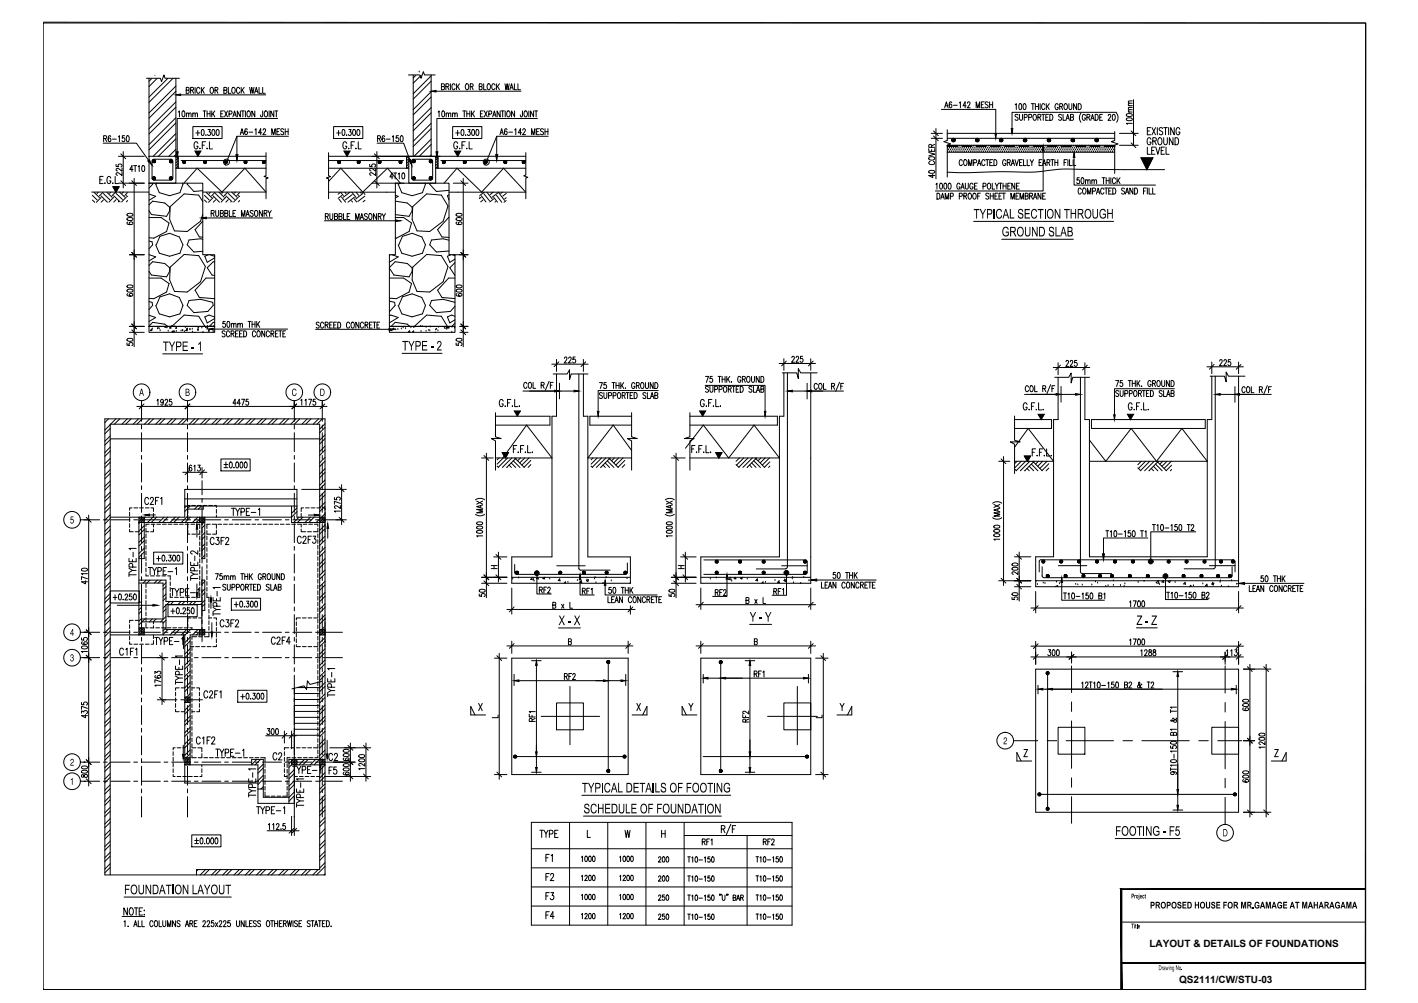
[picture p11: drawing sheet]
<svg xmlns="http://www.w3.org/2000/svg" width="594mm" height="420mm" viewBox="0 0 594 420" stroke-linecap="round" stroke-linejoin="round" font-family="sans-serif">
<defs><g id="words">
<g font-size="4.2">
<text x="481.6" y="396.9">LAYOUT &amp; DETAILS OF FOUNDATIONS</text>
<text x="494" y="411.9">QS2111/CW/STU-03</text>
</g>
</g></defs>
<!-- layer: S-GRID$0$S-GRID -->
<g fill="none" stroke="#000" stroke-width=".42">
<path d="M59.3 167.9v8.6M59.3 178.1v1.6M78.6 167.9v8.6M78.6 178.1v1.6M123.3 167.9v8.6M123.3 178.1v1.6M135 167.9v8.6M135 178.1v1.6M59.3 181.3v7.9M59.3 190.8v1.6M59.3 194v7.9M78.6 181.3v7.9"/>
<path d="M78.6 190.8v1.6M78.6 194v7.9M123.3 181.3v7.9M123.3 190.8v1.6M123.3 194v7.9M135 181.3v7.9M135 190.8v1.6M135 194v7.9M33.7 217.7h8.1M43.3 217.7h1.6M46.5 217.7h8M56 217.7h1.6"/>
<path d="M59.2 217.7h8M59.3 203.5v1.6M59.3 206.7v7.9M59.3 216.2v1.6M59.3 219.4v7.9M68.7 217.7h1.6M71.9 217.7h7.9M78.6 203.5v1.6M78.6 206.7v7.9M78.6 216.2v1.6M78.6 219.4v7.9M81.4 217.7h1.6"/>
<path d="M84.6 217.7h7.9M94.1 217.7h1.6M97.3 217.7h7.9M106.8 217.7h1.6M110 217.7h7.9M119.5 217.7h1.6M122.7 217.7h7.9M123.3 203.5v1.6M123.3 206.7v7.9M123.3 216.2v1.6M123.3 219.4v7.9M132.2 217.7h1.6"/>
<path d="M135 203.5v1.6M135 206.7v7.9M135 216.2v1.6M135 219.4v7.9M135.4 217.7h8.1M59.3 228.9v1.6M59.3 232.1v7.9M78.6 228.9v1.6M78.6 232.1v7.9M123.3 228.9v1.6M123.3 232.1v7.9M135 228.9v1.6"/>
<path d="M135 232.1v7.9M59.3 241.6v1.6M59.3 244.8v7.9M59.3 254.3v1.6M59.3 257.5v7.9M78.6 241.6v1.6M78.6 244.8v7.9M78.6 254.3v1.6M78.6 257.5v7.9M123.3 241.6v1.6M123.3 244.8v7.9M123.3 254.3v1.6"/>
<path d="M123.3 257.5v7.9M135 241.6v1.6M135 244.8v7.9M135 254.3v1.6M135 257.5v7.9M33.7 264.9h8.1M33.7 275.5h8.1M43.3 264.9h1.6M43.3 275.5h1.6M46.5 264.9h8M46.5 275.5h8M56 264.9h1.6"/>
<path d="M56 275.5h1.6M59.2 264.9h8M59.2 275.5h8M59.3 267v1.6M59.3 270.2v7.9M59.3 279.7v1.6M68.7 264.9h1.6M68.7 275.5h1.6M71.9 264.9h7.9M71.9 275.5h7.9M78.6 267v1.6M78.6 270.2v7.9"/>
<path d="M78.6 279.7v1.6M81.4 264.9h1.6M81.4 275.5h1.6M84.6 264.9h7.9M84.6 275.5h7.9M94.1 264.9h1.6M94.1 275.5h1.6M97.3 264.9h7.9M97.3 275.5h7.9M106.8 264.9h1.6M106.8 275.5h1.6M110 264.9h7.9"/>
<path d="M110 275.5h7.9M119.5 264.9h1.6M119.5 275.5h1.6M122.7 264.9h7.9M122.7 275.5h7.9M123.3 267v1.6M123.3 270.2v7.9M123.3 279.7v1.6M132.2 264.9h1.6M132.2 275.5h1.6M135 267v1.6M135 270.2v7.9"/>
<path d="M135 279.7v1.6M135.4 264.9h8.1M135.4 275.5h8.1M59.3 282.9v7.9M59.3 292.4v1.6M59.3 295.6v7.9M78.6 282.9v7.9M78.6 292.4v1.6M78.6 295.6v7.9M123.3 282.9v7.9M123.3 292.4v1.6M123.3 295.6v7.9"/>
<path d="M135 282.9v7.9M135 292.4v1.6M135 295.6v7.9M33.7 319.3h8.1M43.3 319.3h1.6M46.5 319.3h8M56 319.3h1.6M59.2 319.3h8M59.3 305.1v1.6M59.3 308.3v7.9M59.3 317.8v1.6M68.7 319.3h1.6"/>
<path d="M71.9 319.3h7.9M78.6 305.1v1.6M78.6 308.3v7.9M78.6 317.8v1.6M81.4 319.3h1.6M84.6 319.3h7.9M94.1 319.3h1.6M97.3 319.3h7.9M106.8 319.3h1.6M110 319.3h7.9M119.5 319.3h1.6M122.7 319.3h7.9"/>
<path d="M123.3 305.1v1.6M123.3 308.3v7.9M123.3 317.8v1.6M132.2 319.3h1.6M135 305.1v1.6M135 308.3v7.9M135 317.8v1.6M135.4 319.3h8.1M33.7 327.3h8.1M43.3 327.3h1.6M46.5 327.3h8M56 327.3h1.6"/>
<path d="M59.2 327.3h8M59.3 321v7.9M59.3 330.5v1.6M59.3 333.7v8.6M68.7 327.3h1.6M71.9 327.3h7.9M78.6 321v7.9M78.6 330.5v1.6M78.6 333.7v8.6M81.4 327.3h1.6M84.6 327.3h7.9M94.1 327.3h1.6"/>
<path d="M97.3 327.3h7.9M106.8 327.3h1.6M110 327.3h7.9M119.5 327.3h1.6M122.7 327.3h7.9M123.3 321v7.9M123.3 330.5v1.6M123.3 333.7v8.6M132.2 327.3h1.6M135 321v7.9M135 330.5v1.6M135 333.7v8.6"/>
<path d="M135.4 327.3h8.1"/>
</g>
<!-- layer: S-GRID$0$S-GRID-100 -->
<g fill="none" stroke="#000" stroke-width=".42">
<path d="M57.3 170.3h79.7M59.3 168.3v2.5M65.8 167.7l.4-.5v2.5M68.4 168.1l-.2 .6a.66 .66 0 0 1-1-.7 .66 .66 0 0 1 1.2-.4v.5a1.18 1.18 0 0 1-.7 1.6l-.3-.3M69.2 167.8l.1-.4a.67 .67 0 0 1 .9 .2 .67 .67 0 0 1-.2 1l-.9 1.1h1.2M71.9 167.2h-.9l-.1 1.1a.74 .74 0 0 1 1.2 .6 .74 .74 0 0 1-1.2 .6v-.2M78.6 168.3v2.5M99 168.9h-1.4l.9-1.7v2.5M100.7 168.9h-1.3l.9-1.7v2.5M101.2 167.2h1.2l-.9 2.5M104 167.2h-.8l-.1 1.1a.74 .74 0 0 1 1.1 .6 .74 .74 0 0 1-1.1 .6l-.1-.2M123.3 168.3v2.5"/>
<path d="M126 167.7l.4-.5v2.5M127.8 167.7l.4-.5v2.5M129.3 167.2h1.2l-.8 2.5M132.2 167.2h-.9l-.1 1.1a.74 .74 0 0 1 1.1 .6 .74 .74 0 0 1-1.1 .6l-.1-.2M135 168.3v2.5M35.2 217.7h2.5M37.2 215.8v113.5M34.3 238.3l1.3-.3 1 .5a1.43 1.43 0 0 1-2.5 0zM35.8 243.3v1.3l-1.7-.9h2.5M36.6 240.3h-2.5l.5 .5M36.6 242.5l-2.5-.9v1.2M34.1 267.2v.9l1.1 .1a.74 .74 0 0 1 .6-1.2 .74 .74 0 0 1 .6 1.2l-.2 .1"/>
<path d="M34.3 270.8l1.3-.2 1 .5a1.43 1.43 0 0 1-2.5 0zM34.5 268.9l-.4 .3a1.5 1.5 0 0 0 2.5 .2 .74 .74 0 0 0-.8-.6 .74 .74 0 0 0-.6 .9l.6 .2M35.2 275.5h1.5M35.2 264.9h1.2M36.6 272.9h-2.5l.5 .5M34.1 298.7v-.9l1 .5a.71 .71 0 0 1 1.1-.6 .71 .71 0 0 1 0 1.2M34.1 294.2v.9l1.1 .2a.72 .72 0 0 1 .1-1.1 .72 .72 0 0 1 1 .1 .72 .72 0 0 1-.1 1M35.8 299.4v1.3l-1.7-.9h2.5M36.6 296.7l-2.5-.8v1.2M35.2 319.3h.4M34.3 324.6v.9h.7a.8 .8 0 0 1 .8-1.1 .8 .8 0 0 1 .7 1.1 .98 .98 0 0 1-1 0 .98 .98 0 0 1-.5-.9zM34.3 322.9l1.3-.2 1 .5a1.43 1.43 0 0 1-2.5 0z"/>
<path d="M34.3 321.1l1.3-.2 1 .5a1.43 1.43 0 0 1-2.5 0zM35.2 327.3h.6"/>
<circle cx="59.3" cy="164.3" r="3.5"/>
<circle cx="78.5" cy="164.3" r="3.5"/>
<circle cx="123.3" cy="164.3" r="3.5"/>
<circle cx="135" cy="164.3" r="3.5"/>
<circle cx="30.2" cy="217.8" r="3.5"/>
<circle cx="30.2" cy="264.8" r="3.5"/>
<circle cx="30.2" cy="275.5" r="3.5"/>
<circle cx="30.2" cy="319.3" r="3.5"/>
<circle cx="30.2" cy="327.3" r="3.5"/>
</g>
<g fill="#000">
<path d="M122.6 163.1l1-.3 .5 .7 .1 .2h-.3l-.3-.5-.5-.1-.5 .9 .1 .9 .4 .7 .5-.1 .4-.8h.3l-.6 1.1-.7 .1-.5-.6-.2-1.4zM29.7 216.4h1.1v.3h-.9l-.1 .8 .7-.1 .4 .7-.1 .8-.5 .5-.6-.2-.3-.5 .3-.1 .5 .4 .4-.6-.3-.7-.8 .2zM29.7 274.3l.8-.2 .3 .6-.2 .8 .3 1-.6 .6-.7-.3-.2-.6 .6 .6 .5-.2 .1-.7-.6-.2v-.3l.5-.2 .1-.5-.6-.3-.5 .6zM29.6 318.2l.8-.3 .5 .5-.1 .8-1.1 1.1 1.2 .1v.3h-1.5l.2-.8 1-1-.3-.7-.8 .6zM30.2 325.9h.2v2.8h-.3v-2h-.4z"/>
<path d="M59.1 162.8h.4l.8 3h-.3l-.3-.9h-.8l-.3 .9h-.3zM59.3 163.3l-.3 1.3h.6z"/>
<path d="M77.8 162.8h1.1l.4 .4-.2 1 .3 1-.4 .6h-1.2zM78 163.2v.9l1-.1-.1-.8zM78 164.5v1h.9l.2-.9z"/>
<path d="M134.2 162.8h1.1l.6 .8v1.4l-.6 .8h-1.1zM134.5 163.2v2.3h.8l.4-.7-.1-1.3-.4-.3z"/>
<path d="M30.4 263.4h.2v1.9h.3l-.3 1h-.2v-.6h-1zM30.4 264l-.7 1.3h.7z"/>
</g>
<!-- layer: SDIM-2 -->
<g fill="none" stroke="#000" stroke-width=".42">
<path d="M43.2 60h13.9l5.2 7.2M116.3 49.6h-42.1v14M158 60h11.1l2.5 6.9M225.2 49.6h-42.2v14M73.7 65.5h.9M74.2 65.5l-.5 .5M74.6 66.2l-.9 .9M74.6 67.3l-.9 .9M74.6 68.4l-.9 1M74.6 69.5l-.9 1h.9M77 76.7l5.6-6.2 10.4 10 9.6-10 8.8 10M137.7 76l5.1-5.5 9.2 10 10.3-10 5.5 6.2"/>
<path d="M170.3 65.5h1M170.3 70.5h1M171.1 65.5l-.8 .7M171.3 66.4l-1 .9M171.3 67.5l-1 1M171.3 68.7l-1 .9M171.3 69.8l-.8 .7M182.5 65.5h1M183 65.5l-.5 .5M183.5 69.5l-1 1h1M183.5 66.2l-1 .9M183.5 67.3l-1 .9"/>
<path d="M183.5 68.4l-1 1M186 76.7l5.5-6.2 10.3 10 9.2-10 9.3 10M189.9 76.7h6.2M194.1 74.7v64M483 66.1l-2.5 5M191.2 91.4l1.3-.3 1.1 .6a1.43 1.43 0 0 1-2.5 0zM191.2 89.6l1.3-.2 1.1 .5a1.43 1.43 0 0 1-2.5 0zM191.5 93l-.4 .4a1.47 1.47 0 0 0 2.5 .1 .74 .74 0 0 0-.9-.6 .74 .74 0 0 0-.6 .9l.6 .3M190.1 106.7h6M191.2 119.6l1.3-.2 1.1 .5a1.43 1.43 0 0 1-2.5 0zM54.2 136.7h6.2M54.2 139.2h6.2"/>
<path d="M56.2 134.7v10.6M63 138.4l.4-.2-.1 .4zM63.4 138.2h.1M63.7 138.4h.1M63.8 137.8h.1M66 137.7h.1M66.2 137.5h.1M66.7 137.7h.1M67.1 138.5h.1M69.3 136.7l.1 .4h-.3zM69.7 137.1h.1M69.9 137.4h.1"/>
<path d="M70.2 137h.1M70.5 138.7h.1M71 137.4l.5-.5 .1 .6zM71.8 136.8h.1M72.1 138.9l.4-.2-.1 .4zM72.5 139h.1M73.1 139h.1M73.2 136.9h.1M73.9 138.8h.1M73.9 137.1l.1 .4h-.4zM75.8 138.7h.1M76.4 138.5h.1"/>
<path d="M76.6 138.5h.1M77.2 139h.1M77.7 136.7l-.3 .1 .4 .3 .1-.4M77.8 138.5l.5-.5 .1 .5zM78.1 138.2h.1M78.5 137.5l.1 .4h-.4zM79.5 138h.1M79.6 138.1h.1M80.5 137.9h.1M80.6 139.1h.1M81.6 139.2h.1M82.7 138.2l.3-.3 .1 .4z"/>
<path d="M82.9 137.7h.1M83.2 137.4h.1M84.6 137.4h.1M84.9 139.2l.2-.2v.2M86.2 137.2h.1M86.6 137.4l.4-.3-.1 .5zM86.9 136.8h.1M87.6 138.3l.1 .4h-.4zM88.5 136.8h.1M89.3 138.9h.1M89.4 136.8h.1M163.4 138.5h.1"/>
<path d="M163.8 138.3l.4-.1-.1 .3zM164.2 138.3h.1M164.3 138l.5-.5 .1 .6zM165.2 138h.1M165.8 138.1h.1M166.7 138h.1M168.1 137.8h.1M168.9 137.4h.1M169.9 137.7h.1M171.1 139.1l.5-.6 .1 .6zM172.2 137.3h.1M172.9 138.8l.4-.1-.1 .4z"/>
<path d="M173.2 137.1h.1M173.8 137.1h.1M176.1 136.8h.1M176.4 138.8h.1M176.9 136.8h.1M178.4 136.7l.1 .3 .1-.3M178.5 138.8h.1M179.6 138.4h.1M180.1 138.5h.1M180.2 137h.1M182.5 138.2h.1M182.5 139.2h-.1"/>
<path d="M182.5 139.2h-.2M182.9 138h.1M183.5 138.6h.1M183.7 137.1h.1M186.2 137.5h.1M186.5 137.7h.1M187.1 137.3h.1M187.1 138h.1M187.4 137.3l.4-.2-.1 .4zM188 136.7l-.2 .3h.4v-.3M188.1 137.5h.1M189.3 139.2h.1"/>
<path d="M189.3 137.1h.1M190.4 137.4h.1M190.5 137.1h.1M191.2 121.4l1.3-.3 1.1 .6a1.48 1.48 0 0 1-2.5 0zM191.5 123l-.4 .4a1.53 1.53 0 0 0 2.5 .1 .74 .74 0 0 0-.9-.6 .74 .74 0 0 0-.6 .9l.6 .3M192.6 136.7h3.5M192.6 139.2h3.5M194.1 134.7v10.6M53.2 143.7v.9l1.1 .1a.72 .72 0 0 1 0-1.1 .72 .72 0 0 1 1 .1 .72 .72 0 0 1-.1 1.1M53.3 142l1.3-.3 1.1 .6a1.43 1.43 0 0 1-2.5 0zM191.1 143.7v.9l1 .1a.72 .72 0 0 1 .1-1.1 .72 .72 0 0 1 1 .1 .72 .72 0 0 1-.1 1.1M191.2 142l1.3-.3 1.1 .6a1.43 1.43 0 0 1-2.5 0z"/>
<path d="M60.3 169.2l-2 2.1M79.5 169.2l-2 2.1M124.3 169.2l-2 2.1M136 169.2l-1.9 2.1M76.6 197.9h10.1M78.6 195.9v4.4M80.3 195.2l-.3-.4a1.47 1.47 0 0 0-.1 2.5 .74 .74 0 0 0 .5-.8 .74 .74 0 0 0-.9-.6l-.3 .6M81.2 195.3l.4-.5v2.5M82.9 194.8h1l-.6 1a.72 .72 0 0 1 .7 1.1 .72 .72 0 0 1-1.3 0M84.7 195.9v4.4M36.1 216.7l2.1 2.1M62.6 215.7h2.5"/>
<path d="M126.4 205h18.7M129.2 215.8h2.5M140.1 208.4v.9l1.1 .1a.74 .74 0 0 1 .6-1.2 .74 .74 0 0 1 .6 1.2l-.3 .1M140.7 217.7h4.4M142.6 214.1h-2.5l.5 .4M142.6 210.9l-2.5-.9v1.2M142.6 211.8v1.2l-1.2-.9a.67 .67 0 0 0-.9-.3 .67 .67 0 0 0-.3 1l.5 .1M143.1 203v16.7M82.5 221.6v3.4M137.3 221.3v4.2M480.9 225.4h-18.6v6.6M82.5 244.6v3.6"/>
<path d="M88.4 252.2v2.7M342.2 243h24.9M521.4 244.4h24.9M36.1 274.5l2.1 2M36.1 263.8l2.1 2M65.9 275.5h3.5M67.9 273.5v21.6M76.9 268v3.7M88.8 260.8v3.9M431.9 275.2h19M431.9 270.7h89M433.9 268.7v9.6"/>
<path d="M439.2 272.2h1l-.6 .9a.73 .73 0 0 1 .6 1.1 .73 .73 0 0 1-1.2 0M441.1 272.3l.2-.1a1.43 1.43 0 0 1 0 2.5l-.5-1.1zM442.8 272.3l.3-.1a1.43 1.43 0 0 1 0 2.5l-.5-1.1zM448.9 273.2v4.6M473.2 268.2l.5-.5v2.5M474.8 267.7h1.2l-.9 2.5M476.8 267.8l.3-.1a1.53 1.53 0 0 1 .2 2.5l-.5-.1-.3-1zM478.6 267.8l.3-.1a1.57 1.57 0 0 1 .2 2.5l-.7-.5zM511.3 275.2h9.6M513.3 273.2v5.1M513.8 272.7l.5-.5v2.5M515.6 272.7l.5-.5v2.5"/>
<path d="M517.3 272.2h1l-.5 .9a.73 .73 0 0 1 .6 1.1 .73 .73 0 0 1-1.3 0M518.9 268.7v9.6M523.6 278.3v64M64.9 282.2v-1l.9 .6a.71 .71 0 0 1 1.1-.6 .71 .71 0 0 1 0 1.2M65.2 283l-.3 .4a1.5 1.5 0 0 0 2.5 .1 .74 .74 0 0 0-.9-.5 .74 .74 0 0 0-.6 .8l.6 .3M65.9 293.1h3.5M67.4 287h-2.5l.4 .5M67.4 285.6l-2.5-.9v1.3M520.8 295l1.3-.3 1 .6a1.43 1.43 0 0 1-2.5 0zM520.8 293.2l1.3-.3 1 .6a1.48 1.48 0 0 1-2.5 0zM520.9 280.3h4.7M521 296.6l-.4 .4a1.47 1.47 0 0 0 2.5 0 .74 .74 0 0 0-.8-.5 .74 .74 0 0 0-.6 .9l.6 .3"/>
<path d="M36.1 318.2l2.1 2.1M76.8 312.2v3.8M137.1 310.1v5.7M520.9 310.3h4.7M36.1 326.2l2.1 2.1M520.8 325l1.3-.3 1 .5a1.43 1.43 0 0 1-2.5 0zM520.8 323.2l1.3-.3 1 .6a1.43 1.43 0 0 1-2.5 0zM521 326.6l-.4 .3a1.47 1.47 0 0 0 2.5 .1 .75 .75 0 0 0-.9-.5 .75 .75 0 0 0-.5 .9l.6 .2M111.9 348h13.4M112.4 345.5l.5-.5v2.5M114.2 345.5l.5-.5v2.5M115.8 345.6l.1-.3a.58 .58 0 0 1 .8-.2 .58 .58 0 0 1 .1 .8l-1.1 1.6h1.3"/>
<path d="M117.7 347.2v.3zM119.5 345h-.9v.9a.75 .75 0 0 1 1.1 .8 .75 .75 0 0 1-1.2 .5l-.1-.2M122.2 342v8M123.3 342v8M520.9 340.3h4.7"/>
<circle cx="421.1" cy="310.3" r="3.5"/>
<circle cx="513.3" cy="348.8" r="3.5"/>
</g>
<!-- layer: S-COL G$0$SDIM-2 -->
<g fill="none" stroke="#000" stroke-width=".42">
<path d="M58.4 216.6l-.2 .3M59.1 216.6l-.9 .9M59.8 216.6l-1.6 1.6M60.4 218.6l-.2 .3M60.4 217.3l-1.6 1.6M60.4 218l-.9 .9M60.4 216.6l-2.2 2.2M83.8 216.6l-.2 .3M84.4 216.6l-.8 .9M85.1 216.6l-1.5 1.6M85.8 218.6l-.3 .3M85.8 217.3l-1.6 1.6"/>
<path d="M85.8 218l-.9 .9M85.8 216.6l-2.2 2.2M134.1 216.6l-.2 .3M134.8 216.6l-.9 .9M135.5 216.6l-1.6 1.6M136.1 216.6l-2.2 2.2M136.2 218l-1 .9M136.2 218.6l-.3 .3M136.2 217.3l-1.6 1.6M58.5 263l-.3 .3M59.2 263l-1 .9M59.8 263l-1.6 1.6"/>
<path d="M60.4 265.8l-.2 .2M60.4 264.4l-1.6 1.6M60.4 265.1l-.9 .9M60.4 263l-2.2 2.3M60.4 263.7l-2.2 2.3M83.8 263.7l-.2 .2M84.4 263.7l-.8 .9M85.1 263.7l-1.5 1.6M85.8 265.8l-.3 .2M85.8 264.4l-1.6 1.6M85.8 265.1l-.9 .9M85.8 263.7l-2.2 2.3"/>
<path d="M134.1 263.7l-.2 .2M134.8 263.7l-.9 .9M135.5 263.7l-1.6 1.6M136.1 263.7l-2.2 2.3M136.2 265.1l-1 .9M136.2 265.8l-.3 .2M136.2 264.4l-1.6 1.6M77.6 292l-.2 .2M78.3 292l-.9 .9M79 292l-1.6 1.6M79.7 292.7l-1.6 1.5M79.7 293.4l-.9 .8"/>
<path d="M79.7 292l-2.3 2.2M79.7 294l-.3 .2M77.7 317.4l-.3 .3M78.4 317.4l-1 1M79.1 317.4l-1.7 1.7M79.7 318.8l-1.6 1.6M79.7 319.5l-.9 .9M79.7 317.4l-2.3 2.3M79.7 318.1l-2.3 2.3M122.4 318.1l-.2 .3M123 318.1l-.8 1M123.7 318.1l-1.5 1.6"/>
<path d="M124.4 319.5l-.9 .9M124.4 318.1l-2.2 2.3M124.4 318.8l-1.6 1.6M134.1 318.1l-.2 .3M134.8 318.1l-.9 1M135.5 318.1l-1.6 1.6M136.1 318.1l-2.2 2.3M136.2 319.5l-1 .9M136.2 318.8l-1.6 1.6M79.7 320.2l-.3 .2M124.4 320.2l-.2 .2M136.2 320.2l-.3 .2"/>
</g>
<!-- layer: S-COL G$0$S-TEXT-3 -->
<path d="M58.2 216.6h2.2v2.3h-2.2zM83.6 216.6h2.2v2.3h-2.2zM133.9 216.6h2.3v2.3h-2.3zM58.2 263h2.2v3h-2.2zM83.6 263.7h2.2v2.3h-2.2zM133.9 263.7h2.3v2.3h-2.3zM77.4 292h2.3v2.2h-2.3zM77.4 317.4h2.3v3h-2.3zM122.2 318.1h2.2v2.3h-2.2zM133.9 318.1h2.3v2.3h-2.3z" fill="none" stroke="#000" stroke-width=".42"/>
<!-- layer: S-COL G$0$S-GRID -->
<g fill="none" stroke="#000" stroke-width=".42">
<path d="M84.7 201.4v5.8M84.7 208.9v1.5M84.7 212v7.9M84.7 221.6v1.5M84.7 224.7v7.9M84.7 234.3v1.5M84.7 237.4v7.9M84.7 247v1.5M84.7 250.1v7.9M84.7 259.7v1.5M84.7 262.8v5.9M68.2 293.1h5.9"/>
<path d="M75.7 293.1h1.6M78.9 293.1h5.9"/>
</g>
<!-- layer: S-GROUND$0$SDIM-2 -->
<g fill="none" stroke="#000" stroke-width=".42">
<path d="M45.5 175.5l-1.6 1.5M46.2 177.9l-2.3 2.3M46.2 179.5l-2.3 2.2M48.6 175.5l-2.3 2.2M50.2 175.5l-2.3 2.2M53.3 175.5l-2.2 2.2M54.9 175.5l-2.3 2.2M58 175.5l-2.2 2.2M59.6 175.5l-2.3 2.2M62.8 175.5l-2.3 2.2M64.3 175.5l-2.3 2.2M67.5 175.5l-2.3 2.2"/>
<path d="M69 175.5l-2.2 2.2M72.2 175.5l-2.3 2.2M73.7 175.5l-2.2 2.2M76.9 175.5l-2.3 2.2M78.5 175.5l-2.3 2.2M81.6 175.5l-2.2 2.2M83.2 175.5l-2.3 2.2M86.3 175.5l-2.2 2.2M87.9 175.5l-2.3 2.2M91 175.5l-2.2 2.2M92.6 175.5l-2.2 2.2M95.7 175.5l-2.2 2.2"/>
<path d="M97.3 175.5l-2.2 2.2M100.4 175.5l-2.2 2.2M102 175.5l-2.2 2.2M105.2 175.5l-2.3 2.2M106.8 175.5l-2.3 2.2M109.9 175.5l-2.3 2.2M111.4 175.5l-2.2 2.2M114.6 175.5l-2.3 2.2M116.1 175.5l-2.2 2.2M119.3 175.5l-2.2 2.2M120.9 175.5l-2.3 2.2M124 175.5l-2.2 2.2"/>
<path d="M125.6 175.5l-2.3 2.2M128.7 175.5l-2.2 2.2M130.3 175.5l-2.3 2.2M133.5 175.5l-2.3 2.2M135 175.5l-2.2 2.2M136.2 177.5l-2.3 2.2M136.2 179.1l-2.3 2.2M46.2 183.8h87.7M46.2 182.6l-2.3 2.3M46.2 187.3l-2.3 2.3M46.2 192.1l-2.3 2.2M46.2 196.8l-2.3 2.2"/>
<path d="M46.2 184.2l-2.3 2.2M46.2 188.9l-2.3 2.3M46.2 193.6l-2.3 2.3M46.2 198.3l-2.3 2.3M136.2 182.2l-2.3 2.2M136.2 186.9l-2.3 2.3M136.2 191.6l-2.3 2.3M136.2 196.3l-2.3 2.3M136.2 183.8l-2.3 2.2M136.2 188.5l-2.3 2.2M136.2 193.2l-2.3 2.2M136.2 197.9l-2.3 2.2"/>
<path d="M46.2 201.5l-2.3 2.2M46.2 206.2l-2.3 2.2M46.2 210.9l-2.3 2.2M46.2 215.6l-2.3 2.3M46.2 203.1l-2.3 2.2M46.2 207.8l-2.3 2.2M46.2 212.5l-2.3 2.2M46.2 217.2l-2.3 2.2M46.2 216.6h12M58.6 218.9l-.4 .4M60.9 216.6l-.5 .5M64 216.6l-2.2 2.3"/>
<path d="M65.6 216.6l-2.2 2.3M68.7 216.6l-2.2 2.3M70.3 216.6l-2.2 2.3M73.4 216.6l-2.2 2.3M75 216.6l-2.2 2.3M77.4 209h47M77.4 212v-7h47v7M78.1 212l-.7 .7M78.6 216.3l-2.7 2.6M79.7 212l-2.3 2.2M79.7 216.6l-2.2 2.3M82.8 212l-1.2 1.3"/>
<path d="M82.9 216.6l-2.3 2.3M83.6 217.5l-1.4 1.4M84.4 212l-1.3 1.3M85.3 218.9l-.7 .8M85.8 220l-1.2 1.3M124.4 212.8l-2.2 2.2M124.4 214.4l-2.2 2.2M125.3 216.6l-2.3 2.3M126.9 216.6l-2.3 2.3M130 216.6l-2.3 2.3M131.6 216.6l-2.2 2.3M133.9 217.5l-1.4 1.4"/>
<path d="M134.1 218.9l-.2 .1M136.2 201.1l-2.3 2.2M136.2 205.8l-2.3 2.2M136.2 210.5l-2.3 2.2M136.2 202.6l-2.3 2.3M136.2 207.3l-2.3 2.3M136.2 212l-2.3 2.3M136.2 219.9l-2.3 2.3M136.2 215.2l-1.5 1.4M46.2 220.3l-2.3 2.3M46.2 225l-2.3 2.3M46.2 229.8l-2.3 2.2"/>
<path d="M46.2 234.5l-2.3 2.2M46.2 239.2l-2.3 2.3M46.2 221.9l-2.3 2.2M46.2 226.6l-2.3 2.3M46.2 231.3l-2.3 2.3M46.2 236l-2.3 2.3M60.4 224.9l-2.2 2.3M60.4 229.6l-2.2 2.3M60.4 221.8l-2.2 2.3M60.4 226.5l-2.2 2.3M60.4 220.2l-2.2 2.3M60.4 231.2l-2.2 2.3"/>
<path d="M85.8 227.9l-1.2 1.2M85.8 224.7l-1.2 1.3M85.8 229.4l-1.2 1.3M85.8 223.1l-1.2 1.3M85.8 232.6l-1.2 1.2M136.2 234l-2.3 2.3M136.2 238.8l-2.3 2.2M136.2 226.2l-2.3 2.3M136.2 230.9l-2.3 2.3M136.2 224.6l-2.3 2.3M136.2 229.3l-2.3 2.3M136.2 221.5l-2.3 2.2"/>
<path d="M136.2 235.6l-2.3 2.3M46.2 243.9l-2.3 2.3M46.2 248.6l-2.3 2.3M46.2 253.4l-2.3 2.2M46.2 258l-2.3 2.3M46.2 240.8l-2.3 2.2M46.2 245.5l-2.3 2.2M46.2 250.2l-2.3 2.3M46.2 254.9l-2.3 2.3M46.2 259.6l-2.3 2.3M58.3 252.3h-.1M59.3 254.4l-1.1 1.1"/>
<path d="M59.3 259.1l-1.1 1.1M59.3 255.9l-1.1 1.2M60.7 259.3l-1.3 1.2M61.2 243l-1.2 1.2M62.8 243l-1.3 1.2M63.8 259.3l-1.2 1.2M65.4 259.3l-1.2 1.2M65.9 243l-1.2 1.2M67.5 243l-1.2 1.2M69.5 258.3l-2.2 2.2M69.5 244.1l-1.2 1.2M69.5 245.7l-1.2 1.2"/>
<path d="M69.5 255.1l-1.2 1.3M69.5 259.8l-1.2 1.3M69.5 248.8l-1.2 1.3M69.5 253.5l-1.2 1.3M69.5 250.4l-1.2 1.3M71.1 252l-1.2 1.2M72.7 252l-1.3 1.2M75.8 252l-1.2 1.2M77.4 252l-1.2 1.2M80.5 252l-1.2 1.2M82.1 252l-1.2 1.2M84.8 243l-.2 .2"/>
<path d="M85.8 253l-1.2 1.2M85.8 246.7l-1.2 1.3M85.8 243.6l-1.2 1.2M85.8 248.3l-1.2 1.2M85.8 251.4l-1.8 1.8M136.2 243.5l-2.3 2.2M136.2 240.4l-2.3 2.2M136.2 254.5l-2.3 2.2M136.2 259.2l-2.3 2.2M136.2 248.2l-2.3 2.3M136.2 252.9l-2.3 2.3M136.2 257.6l-2.3 2.3"/>
<path d="M136.2 245.1l-2.3 2.2M136.2 249.8l-2.3 2.2M46.2 262.8l-2.3 2.2M46.2 267.5l-2.3 2.2M46.2 272.2l-2.3 2.2M46.2 276.9l-2.3 2.3M46.2 264.4l-2.3 2.2M46.2 269.1l-2.3 2.2M46.2 273.8l-2.3 2.2M46.2 278.5l-2.3 2.2M46.2 266h12M59.3 260.6l-1.1 1.2"/>
<path d="M69.5 263l-1.2 1.2M70.3 263.7l-2 2.1M73.5 263.7l-2.3 2.3M75.1 263.7l-2.3 2.3M78.2 263.7l-2.2 2.3M79.7 267l-2.3 2.2M79.7 271.7l-2.3 2.3M79.7 268.5l-2.3 2.3M79.7 276.4l-2.3 2.3M79.7 273.3l-2.3 2.2M79.7 278l-2.3 2.2M79.8 263.7l-2.4 2.4"/>
<path d="M82.9 263.7l-2.2 2.3M83.6 264.7l-1.4 1.3M134.1 266l-.2 .2M136.2 276.5l-2.3 2.3M136.2 267.1l-2.3 2.2M136.2 271.8l-2.3 2.2M136.2 268.6l-2.3 2.3M136.2 273.3l-2.3 2.3M136.2 278.1l-2.3 2.2M136.2 262.4l-1.4 1.3M46.2 281.6l-2.3 2.3M46.2 286.3l-2.3 2.3"/>
<path d="M46.2 291.1l-2.3 2.2M46.2 295.8l-2.3 2.2M46.2 283.2l-2.3 2.2M46.2 287.9l-2.3 2.3M46.2 292.6l-2.3 2.3M46.2 297.3l-2.3 2.3M77.5 294.2l-.1 .2M79.7 290.6l-1.5 1.4M79.7 285.9l-2.3 2.2M79.7 287.4l-2.3 2.3M79.7 296.9l-2.3 2.2M79.7 281.1l-2.3 2.3"/>
<path d="M79.7 295.3l-2.3 2.2M79.7 282.7l-2.3 2.3M123.3 288.3v29.8M123.3 298h10.6M123.3 295.5h10.6M123.3 293h10.6M123.3 290.5h10.6M124.6 288h9.3M128.8 285.5h.2M134.9 285.4l-5.1 1.3-1-1.5-.4 3.6-1-1.5-5.1 1.3M136.2 281.2l-2.3 2.2M136.2 285.9l-2.3 2.3"/>
<path d="M136.2 290.6l-2.3 2.3M136.2 295.3l-2.3 2.3M136.2 282.8l-2.3 2.2M136.2 287.5l-2.3 2.3M136.2 292.2l-2.3 2.3M136.2 296.9l-2.3 2.3M46.2 300.5l-2.3 2.3M46.2 305.2l-2.3 2.3M46.2 309.9l-2.3 2.3M46.2 314.6l-2.3 2.3M46.2 319.3l-2.3 2.3M46.2 302.1l-2.3 2.2"/>
<path d="M46.2 306.8l-2.3 2.2M46.2 311.5l-2.3 2.3M46.2 316.2l-2.3 2.3M79.7 315.7l-1.7 1.7M79.7 300l-2.3 2.2M79.7 304.7l-2.3 2.2M79.7 306.3l-2.3 2.2M79.7 311l-2.3 2.3M79.7 309.4l-2.3 2.3M79.7 314.1l-2.3 2.3M79.7 301.6l-2.3 2.2M107.6 318.1l-2.2 2.2"/>
<path d="M109.1 318.1l-2.2 2.3M122.2 318.8l-1.1 1.1M123.3 308h10.6M123.3 305.5h10.6M123.3 303h10.6M123.3 300.5h10.6M127.5 318.1l-2.2 2.3M129.1 318.1l-2.2 2.3M132.2 318.1l-2.2 2.3M133.8 318.1l-2.2 2.3M136.2 300.1l-2.3 2.2M136.2 304.8l-2.3 2.2"/>
<path d="M136.2 309.5l-2.3 2.3M136.2 314.2l-2.3 2.3M136.2 301.7l-2.3 2.2M136.2 306.4l-2.3 2.2M136.2 311.1l-2.3 2.2M136.2 315.8l-2.3 2.2M46.2 324.1l-2.3 2.2M46.2 328.8l-2.3 2.2M46.2 333.5l-2.3 2.2M46.2 338.2l-2.3 2.3M46.2 320.9l-2.3 2.3M46.2 325.7l-2.3 2.2"/>
<path d="M46.2 330.4l-2.3 2.2M46.2 335.1l-2.3 2.2M46.2 339.8l-2.3 2.2M77.4 320.4v7.6h30.7M108.1 330.5v6h13M110.3 329.6l-1 .9M110.3 330.5v3.5h10.8l2.2-2.2M110.3 324.8l-2.2 2.3M110.3 321.7l-2.2 2.2M110.3 326.4l-2.2 2.3M110.3 320.1l-2.2 2.3M122.2 320.4l-1.1 1.1"/>
<path d="M123.3 322.4l-2.2 2.2M123.3 327.1l-2.2 2.2M123.3 324l-2.2 2.2M123.3 328.7l-2.2 2.2M123.3 333.4l-2.2 2.2M134.7 320.4l-.8 .8M136.2 323.7l-2.3 2.2M136.2 328.4l-2.3 2.2M136.2 333.1l-2.3 2.2M136.2 337.8l-2.3 2.2M136.2 320.5l-2.3 2.2M136.2 325.2l-2.3 2.3"/>
<path d="M136.2 329.9l-2.3 2.3M136.2 334.6l-2.3 2.3M136.2 339.4l-2.3 2.2M46.2 342.9l-2.3 2.3M46.2 347.6l-2.3 2.3M46.2 352.4l-2.3 2.2M46.2 357.1l-2.3 2.2M46.2 344.5l-2.3 2.2M46.2 349.2l-2.3 2.3M46.2 353.9l-2.3 2.3M46.2 358.6l-2.3 2.3M136.2 342.5l-2.3 2.2"/>
<path d="M136.2 347.2l-2.3 2.3M136.2 351.9l-2.3 2.3M136.2 356.6l-2.3 2.3M136.2 344.1l-2.3 2.2M136.2 348.8l-2.3 2.3M136.2 353.5l-2.3 2.3M136.2 358.2l-2.3 2.3M46.2 361.8l-2.3 2.3M46.2 363.4l-2.3 2.2M83 364.3l-.7 .6M86.1 364.3l-2.2 2.2M87.7 364.3l-2.2 2.2"/>
<path d="M90.9 364.3l-2.3 2.2M92.4 364.3l-2.2 2.2M95.6 364.3l-2.3 2.2M97.1 364.3l-2.2 2.2M100.3 364.3l-2.3 2.2M101.9 364.3l-2.3 2.2M105 364.3l-2.2 2.2M106.6 364.3l-2.3 2.2M109.7 364.3l-2.2 2.2M111.3 364.3l-2.3 2.2M114.4 364.3l-2.2 2.2M116 364.3l-2.3 2.2"/>
<path d="M119.2 364.3l-2.3 2.2M120.7 364.3l-2.2 2.2M123.9 364.3l-2.3 2.2M125.4 364.3l-2.2 2.2M128.6 364.3l-2.3 2.2M130.2 364.3l-2.3 2.2M133.3 364.3l-2.3 2.2M136.2 361.4l-2.3 2.2M136.2 363l-3.6 3.5M136.2 366.1l-.5 .4"/>
</g>
<!-- layer: S-GROUND$0$S-SLAB-E -->
<g fill="none" stroke="#000" stroke-width=".42">
<path d="M58.2 218.9v44.1M60.4 216.6h17v-4.6h47v4.6h9.5v-38.9h-87.7v188.8M83.6 218.9h-23.2v15.1h-2.2M84.6 218.9v15.1h1.2v-15.1M85.2 212v1.3h-6.6v3.3h5M85.8 216.6h36.4M122.2 212v6.9h11.7v99.2h-12.8v18.4h2.2v-16.1h10.6v43.9h-51.6v2.2M136.2 216.6v-41.1h-92.3v191h92.3v-46.1M136.2 218.9v99.2M58.2 243h11.3v9h15.1v-9h1.2v12.7h-1.2M58.2 244.2h10.1v15.1h-9v-7h-1.1M59.3 263v-2.5h9v5.5"/>
<path d="M60.4 266h17v26M83.6 266h-3.9v26M83.6 263.7h-14.1v-10.5h15.1v10.5M77.4 294.2v23.2M79.7 294.2v23.2M105.4 320.4v-2.3h4.9v12.4h-2.2v-10.1h-28.4"/>
</g>
<!-- layer: S-TEXT-4 -->
<path d="M295.5 336.7v4M244.5 341.9h57.7M52 375.8h44.9M72.5 370.6v4" fill="none" stroke="#000" stroke-width=".42"/>
<g fill="#000">
<path d="M245 337l1.1-.3 .8 .7v.4l-.4 .1-.4-.8-.7 .1-.3 .4 .2 .5 1.2 .5 .5 .5-.1 1.1-.6 .5h-1l-.5-.7-.1-.6h.4v.5l.6 .4 .9-.5-.2-.7-1.5-.7zM247.8 337.1l1.3-.4 .8 .7 .1 .4-.4 .1-.3-.6-.6-.2-.8 .9v1.6l.5 .6 .6 .1 .6-1 .4 .2-.4 .9-.4 .3-1.1-.1-.5-.9-.2-1.4zM259.2 336.7h.4l.1 3.2 .5 .4 .9-.4 .1-3.2h.4l-.1 3-.7 1h-1l-.4-.5zM281 336.7h.4v2.9l.6 .7 .9-.4v-3.2h.4v3.1l-.7 .9h-1l-.4-.5zM250.5 336.7h.4v1.7h1.6v-1.7h.3v4h-.3v-1.9h-1.6v1.9h-.4zM253.5 336.7h2.1v.5h-1.7v1.2h1.7v.5h-1.7v1.4h1.8v.4h-2.2zM262.2 336.7h.4v3.6h1.4v.4h-1.8zM264.5 336.7h2.1v.5h-1.7v1.2h1.6v.5h-1.6v1.4h1.8v.4h-2.2zM271.6 336.7h2v.5h-1.6v1.2h1.4v.5h-1.4v1.8h-.4zM275.3 336.7h2v.5h-1.6v1.2h1.4v.5h-1.4v1.8h-.4zM284 336.7h.4l1.5 3.1v-3.1h.4v4h-.4l-1.6-3.1v3.1h-.3zM292.5 336.7h2.3v.5h-.9v3.5h-.5v-3.5h-.9z"/>
<path d="M299.6 336.7h.4l1.5 3.1v-3.1h.4v4h-.4l-1.6-3.1v3.1h-.3zM52.4 370.6h1.9v.5h-1.6v1.2h1.4v.5h-1.4v1.8h-.3zM58 370.6h.4v3l.6 .6 .8-.4 .2-3.2h.4l-.1 3.1-.8 .9h-.7l-.6-.5zM61 370.6h.4l1.5 3.1v-3.1h.4v4h-.4l-1.5-3.1v3.1h-.4zM69.5 370.6h2.3v.5h-.9v3.5h-.4v-3.5h-1zM76.6 370.6h.4l1.5 3.1v-3.1h.4v4h-.4l-1.6-3.1v3.1h-.3zM80.7 370.6h.4v3.5h1.4v.5h-1.8zM85.5 370.6h.4l.9 1.9 .9-1.9h.5l-1.2 2.3v1.7h-.4v-1.7zM91.7 370.6h.4v2.8l.6 .8 .8-.3 .1-3.3h.4v3l-.7 1h-.8l-.7-.6zM94.5 370.6h2.3v.5h-1v3.5h-.4v-3.5h-.9z"/>
<path d="M268.7 337.1l1.3-.4 1 .9v1.9l-.9 1.2-1-.1-.6-.8-.2-1.5zM269.1 337.3l-.4 .9 .1 1.4 .5 .6 .6 .1 .7-.8v-1.7l-.8-.7z"/>
<path d="M278.1 337.1l1.3-.4 1 .9v1.9l-.9 1.2-1-.1-.6-.8-.2-1.5zM278.5 337.3l-.4 .9 .1 1.4 .5 .6 .6 .1 .7-.8v-1.7l-.8-.7z"/>
<path d="M296.7 337l1.3-.3 .9 1 .1 1.9-.8 1.1-1.1-.1-.7-.8-.1-1.7zM297.2 337.2l-.5 .9v1.1l.3 .8 .7 .3 .9-.7v-1.4l-.5-1z"/>
<path d="M256.2 336.7h1.6l.7 .7 .1 2.1-.8 1.1-1.6 .1zM256.7 337.2v3.1l.9-.1 .6-.6v-1.7l-.4-.6z"/>
<path d="M287 336.7h1.5l.7 .7 .2 1.9-.8 1.3-1.6 .1zM287.3 337.2v3.1l1.1-.1 .6-.8-.1-1.7-.5-.5z"/>
<path d="M290.8 336.7h.4l1.2 4h-.4l-.4-1.2h-1.2l-.3 1.2h-.5zM290.9 337.1l-.4 2h1z"/>
<path d="M55.3 370.8l1.3-.2 .9 1.2-.1 1.9-.9 .9-1.1-.1-.6-1.2v-1.6zM55.7 371.1l-.5 .7-.1 1.4 .6 .9 .6 .1 .7-.7 .1-1.5-.6-1z"/>
<path d="M64 370.6l1.6 .1 .6 .7 .1 2.1-.8 1.1h-1.5zM64.4 371.1v3l1.1-.1 .5-.8-.1-1.6-.6-.5z"/>
<path d="M67.8 370.6h.4l1.2 4h-.5l-.3-1.2h-1.2l-.4 1.2h-.4zM68 371l-.5 1.9h1z"/>
<path d="M73.6 371.1l1.3-.6 1 .9 .1 2-.9 1.2-1-.1-.7-.9-.1-1.3zM74.2 371.1l-.5 .8v1.3l.5 .9 .6 .1 .8-.9v-1.5l-.6-.8z"/>
<path d="M83.8 370.6h.4l1.3 4h-.5l-.3-1.2h-1.3l-.3 1.2h-.4zM84 371l-.5 1.9h1z"/>
<path d="M88.8 371.1l1.2-.6 1 .9 .1 2.1-.9 1.1h-.7l-.9-.7-.2-1.5zM89.3 371.1l-.5 .9v1.2l.6 .9 .5 .1 .8-.7 .1-1.4-.6-1.1z"/>
</g>
<!-- layer: S-TEXT-3 -->
<g fill="none" stroke="#000" stroke-width=".42">
<path d="M86.1 59.4h-1.4v3M87.7 59.4v3h1.3M148.5 59.4h-1.4v3M150.1 59.4v3h1.3M194.9 59.4h-1.4v3M196.5 59.4v3h1.4M480.7 54.9h.9M482.1 53.5h-1.4v3h1.4M482.2 58.4a.84 .84 0 0 0-1.1-.7 .84 .84 0 0 0-.5 1.1v.7a.86 .86 0 0 0 .8 1.2 .86 .86 0 0 0 .8-1.2h-.5M482.6 53.5l1.5 3M483 59.1l1.2-.1 .2-1.1-1.4-.2v2.9M483.7 59.1l.7 1.5"/>
<path d="M484.1 53.5l-1.5 3M484.9 53.5v3M485.5 57.8l.2-.1a1.64 1.64 0 0 1 .7 2.8l-.2 .1a1.64 1.64 0 0 1-.7-2.8zM487.1 53.9l-.9-.4a.66 .66 0 0 0-.6 .5 .66 .66 0 0 0 .5 .7l.6 .3a.79 .79 0 0 1 .2 1.3 .79 .79 0 0 1-1.3-.3M487.5 57.7v2.1l.7 .8 .5-.1 .4-.7v-2.1M487.5 53.5h1.6M488.3 53.5v3M489.6 53.5v3M491.4 57.7v2.9l-1.5-2.9v2.9M491.9 53.5v3l-1.4-3v3M492.3 57.7a1.58 1.58 0 0 1 1.6 1 1.58 1.58 0 0 1-.6 1.8l-1 .1zM494.3 54.2a.84 .84 0 0 0-1-.7 .84 .84 0 0 0-.6 1.1v.7a.86 .86 0 0 0 .8 1.2 .86 .86 0 0 0 .8-1.2h-.5"/>
<path d="M74.6 65.5v5M82.9 60.1a.84 .84 0 0 0-1-.7 .84 .84 0 0 0-.6 1.1v.7a.86 .86 0 0 0 .8 1.2 .86 .86 0 0 0 .8-1.2h-.5M83.6 62.2h.2zM84.7 60.8h.9M86.6 62.2h.3zM145.3 60.1a.84 .84 0 0 0-1.1-.7 .84 .84 0 0 0-.5 1.1v.7a.86 .86 0 0 0 .8 1.2 .86 .86 0 0 0 .8-1.2h-.6M146 62.2h.2zM147.1 60.8h.8M149 62.2h.2zM165.6 76.7h22.5v30h2.5v30h-27.5v-30h2.5zM170.3 65.5v5M171.3 65.5h11.2v11.2h-11.2z"/>
<path d="M183.5 65.5v5M191.7 60.1a.84 .84 0 0 0-1-.7 .84 .84 0 0 0-.6 1.1v.7a.86 .86 0 0 0 .8 1.2 .86 .86 0 0 0 .8-1.2h-.5M192.5 62.2h.2zM193.5 60.8h.9M195.6 62.1v.3zM480.7 61.6v3h1.3M482.5 63.1h.9M483.9 61.6h-1.4v3h1.4M484.2 61.6l.9 3 .8-3M486.5 63.1h.8M487.9 61.6h-1.4v3h1.4M488.5 61.6v3h1.3"/>
<path d="M38.4 80.5h24M84.9 80.5h26.5M163.1 136.7h27.5v2.5h-27.5zM62.3 209.1a.84 .84 0 0 0-1.1-.7 .84 .84 0 0 0-.6 1.1v.7a.84 .84 0 0 0 .6 1.1 .84 .84 0 0 0 1.1-.7M63 209.1l.4-.7 .7 .1 .2 .4-1.4 2.5h1.5M65.1 209.8h.9M66.5 208.4h-1.4v3M67.3 208.9l.5-.5v3M97 212.9h1.5M97.7 212.9v3M98.7 212.9l.9 1.5v1.5M100.4 212.9l-.8 1.5"/>
<path d="M101 214.5l1.2-.1 .1-1.2-1.3-.3v3M103.2 214.4h.8M104.6 212.9h-1.4v3h1.4M105.2 214.7h2M108.2 213.5l.6-.6v3M54 238.1l1.5 .9M54 233.9v1.4h3.1v-1.4M55.5 234.4v.9M55.6 237.6l-.1-1.4-.4-.2-.9 .2-.2 1.4h3.1M55.8 231.3v1.9M57.1 229.7h-3.1l.6 .6M57.1 239h-1.6l-1.5 .8"/>
<path d="M62.1 237.7h1.6M62.9 237.7v3M63.9 237.7l.8 1.5v1.5M65.6 237.7l-.9 1.5M66.1 239.3l1.3-.1 .1-1.2-1.4-.3v3M68.4 239.2h.8M69.8 237.7h-1.4v3h1.4M70.4 239.5h1.9M73.4 238.3l.5-.6v3M79.9 239.7l1.4 .8M79.9 235.5v1.4h3v-1.4M81.3 236v.9"/>
<path d="M81.4 239.1l-.1-1.2-1.1-.2-.3 1.4h3M81.6 232.9v2M82.9 230.7v1.5l-1.9-1.3a.67 .67 0 0 0-1 .2 .67 .67 0 0 0 .5 1h.1M89.7 225.8a.84 .84 0 0 0-1.1-.7 .84 .84 0 0 0-.5 1.2v.7a.84 .84 0 0 0 .5 1.1 .84 .84 0 0 0 1.1-.7M90.6 225.1h1.1l-.6 1.2a.86 .86 0 0 1 .7 1.2 .86 .86 0 0 1-1.4 .1M92.6 226.6h.9M94 225.1h-1.4v3M94.5 225.8l.1-.4a.68 .68 0 0 1 1-.1 .68 .68 0 0 1 .1 1l-1.3 1.8h1.5M126.2 225.3a.84 .84 0 0 0-1.1-.7 .84 .84 0 0 0-.5 1.1v.8a.84 .84 0 0 0 .5 1.1 .84 .84 0 0 0 1.1-.7M126.9 225.3l.1-.4a.7 .7 0 0 1 1-.2 .7 .7 0 0 1 .1 1l-1.3 1.9h1.5M129.1 226h.8M130.5 224.6h-1.4v3"/>
<path d="M131.1 224.6h1.2l-.7 1.1a.85 .85 0 0 1 .8 1.3 .85 .85 0 0 1-1.5 0M54 240.8h3.1M54 240v1.5M71.6 246.6h1.5M72.3 246.6v3M73.3 246.6l.8 1.4v1.6M75 246.6l-.9 1.4M75.5 248.1l1.3-.1 .2-.4-.2-.9-1.3-.1v3M77.8 248h.8M79.1 246.6h-1.3v3h1.3M79.8 248.3h1.9M79.9 242.3h3"/>
<path d="M79.9 241.6v1.5M82.8 247.1l.5-.5v3M82.9 240.5h-1.6l-1.4 .9M89.3 257.2h3M89.3 256.4v1.5M89.3 254.5l1.4 .8M89.3 250.3v1.4h3v-1.4M90.7 250.8v.9M90.8 253.9l-.1-1.3-.5-.2-.8 .2-.1 1.3h3M91 247.7v2M92.3 246.1h-3l.5 .6M92.3 255.3h-1.6l-1.4 .9"/>
<path d="M94.7 259.6h1.2l-.7 1.2a.87 .87 0 0 1 .8 1.3 .87 .87 0 0 1-1.5 0M98.1 259.6h-1.4v3M51.7 272.2l-.5-.7a1.64 1.64 0 0 0-.7 2.8l.7 .2 .5-.7M52.7 272.1l.5-.6v3M54.6 272.9h.9M56 271.5h-1.4v3M56.8 272.1l.5-.6v3M64.8 267h1.5M65.6 267v3M66.5 267l.9 1.5v1.5M68.2 267l-.8 1.5M68.8 268.6l1.2-.1 .3-.5-.3-.8-1.2-.2v3"/>
<path d="M71 268.5h.9M72.4 267h-1.4v3h1.4M73.1 268.7h1.9M73.5 279v1.4h3v-1.4M75 279.6v.8M75.2 276.4v2M76.1 267.6l.5-.6v3M76.5 274.8h-3l.6 .6M93.8 260.3a.84 .84 0 0 0-1-.7 .84 .84 0 0 0-.6 1.2v.7a.84 .84 0 0 0 .6 1.1 .84 .84 0 0 0 1-.7M96.7 261.1h.9M98.7 260.3v-.4a.69 .69 0 0 1 1-.1 .69 .69 0 0 1 .2 1l-1.4 1.8h1.6M115.3 267.6a.84 .84 0 0 0-1-.7 .84 .84 0 0 0-.6 1.1v.7a.84 .84 0 0 0 .6 1.1 .84 .84 0 0 0 1-.7"/>
<path d="M116.1 267.6v-.4a.69 .69 0 0 1 1-.2 .69 .69 0 0 1 .1 1l-1.3 1.9h1.6M118.2 268.3h.9M119.6 266.9h-1.4v3M121.6 268.9h-1.6l1.1-2v3M73.5 285.9h3M73.5 285.1v1.5M73.5 283.2l1.5 .8M75.1 282.6l-.1-1.2-.5-.2-.9 .2-.1 1.2h3M76.5 284h-1.5l-1.5 .9M87 290.1a.84 .84 0 0 0-1-.7 .84 .84 0 0 0-.6 1.1v.7a.84 .84 0 0 0 .6 1.2 .84 .84 0 0 0 1-.7M87.8 290.1l.1-.4a.68 .68 0 0 1 1-.1 .68 .68 0 0 1 .1 .9l-1.3 1.9h1.5M89.9 290.8h.9"/>
<path d="M91.3 289.4h-1.4v3M92.1 290l.5-.6v3M137.3 291.1h3M137.3 290.4v1.4M137.3 288.4l1.4 .9M137.3 284.3v1.4h3v-1.4M138.7 284.8v.9M138.8 287.9l-.1-1.3-.5-.2-.8 .2-.1 1.3h3M139 281.7v1.9M140.3 289.3h-1.6l-1.4 .8M140.3 280.1h-3l.5 .5M83.9 309.4a.84 .84 0 0 0-1.1-.7 .84 .84 0 0 0-.5 1.1v.7a.84 .84 0 0 0 .5 1.2 .84 .84 0 0 0 1.1-.7"/>
<path d="M84.8 309.3l.6-.6v3M86.8 310.1h.8M88.2 308.7h-1.4v3M88.7 309.4l.1-.4a.68 .68 0 0 1 1-.2 .68 .68 0 0 1 .1 1l-1.3 1.9h1.5M90.4 313.8h1.4M91.1 313.8v3M92.1 313.8l.8 1.4v1.6M93.8 313.8l-.9 1.4M94.3 315.4l1.3-.2 .2-.4-.2-.9-1.3-.1v3M96.6 315.2h.8M98 313.8h-1.4v3h1.4M98.6 315.5h1.9"/>
<path d="M101.6 314.4l.5-.6v3M116 316a.84 .84 0 0 0-1.1-.7 .84 .84 0 0 0-.5 1.2v.7a.84 .84 0 0 0 .5 1.1 .84 .84 0 0 0 1.1-.7M116.7 316l.1-.4a.7 .7 0 0 1 1-.1 .7 .7 0 0 1 .1 1l-1.3 1.8h1.5M139.3 316.3a.84 .84 0 0 0-1-.7 .84 .84 0 0 0-.6 1.1v.7a.84 .84 0 0 0 .6 1.2 .84 .84 0 0 0 1-.7M140.1 316.3l.1-.4a.69 .69 0 0 1 1-.1 .69 .69 0 0 1 .1 .9l-1.3 1.9h1.5M104.2 333.1h3M104.2 332.4v1.5M104.2 330.4l1.4 .9M104.2 326.2v1.4h3v-1.4M105.6 326.8v.8M105.7 329.9l-.1-1.3-.4-.2-.9 .2-.1 1.3h3M105.9 323.7v1.9"/>
<path d="M107.2 331.3h-1.6l-1.4 .9M107.2 322.1h-3l.5 .5M107.5 337.9h1.5M108.2 337.9v3M109.2 337.9l.9 1.4v1.6M110.9 337.9l-.8 1.4M111.4 339.5l1.4-.3-.1-1.1-1.3-.2v3M113.7 339.3h.8M115.1 337.9h-1.4v3h1.4M115.7 339.6h1.9M118.7 338.5l.5-.6v3M122.6 321h1.5"/>
<path d="M123.4 321v3M124.2 337.3h3M124.2 336.6v1.5M124.2 334.7l1.5 .8M124.2 330.5v1.4h3v-1.4M124.4 321l.8 1.4v1.6M125.7 331v.9M125.8 334.1l-.3-1.4-1.1 .2-.2 1.2h3M126 327.9v1.9M126.1 321l-.9 1.4M126.6 322.6l1.3-.2 .2-.4-.2-.9-1.3-.1v3M127.2 335.5h-1.5l-1.5 .9"/>
<path d="M127.2 326.3h-3l.6 .5M128.8 322.4h.9M130.2 321h-1.4v3h1.4M130.9 322.7h1.9M133.9 321.6l.5-.6v3M137.9 322.7h.8M139.3 321.3h-1.4v3M141 321.3h-1.1l-.1 1.3a.89 .89 0 0 1 1.4 .7 .89 .89 0 0 1-1.4 .7l-.1-.3M51.1 383.9h9.5M53.4 380.3v3l-1.5-3v3M54.6 380.4l.2-.1a1.66 1.66 0 0 1 .6 2.8l-.2 .2a1.7 1.7 0 0 1-.6-2.9zM56.3 380.3h1.5"/>
<path d="M57.1 380.3v3M58.3 381.7h.9M59.7 380.3h-1.4v3h1.4M60.4 381.3v.3zM60.4 383v.3z"/>
</g>
<!-- layer: S-TEXT-1 -->
<g fill="none" stroke="#000" stroke-width=".42">
<path d="M80.8 53h12.2v5h-12.2zM82.1 55.7h1.6M82.9 54.6v2.2M84.6 54.4l.2-.1a1.43 1.43 0 0 1 0 2.5l-.5-1.1zM86.3 56.5h.1M87.2 54.3h.9l-.5 .9a.71 .71 0 0 1 .6 1.1 .71 .71 0 0 1-1.2 0M89.1 54.4l.2-.1a1.43 1.43 0 0 1 0 2.5l-.5-1.1zM90.8 54.4l.3-.1a1.43 1.43 0 0 1 0 2.5l-.6-1.1zM139.8 53h12.2v5h-12.2zM141 55.7h1.6M141.8 54.6v2.2M143.5 54.4l.3-.1a1.43 1.43 0 0 1 0 2.5l-.5-1.1z"/>
<path d="M145.2 56.5h.1M146.1 54.3h1l-.5 .9a.71 .71 0 0 1 .6 1.1 .71 .71 0 0 1-1.2 0M148 54.4l.3-.1a1.43 1.43 0 0 1 0 2.5l-.6-1.1zM149.8 54.4l.3-.1a1.43 1.43 0 0 1 0 2.5l-.6-1.1zM189.6 53h12.3v5h-12.3zM190.9 55.7h1.6M191.7 54.6v2.2M193.4 54.4l.3-.1a1.43 1.43 0 0 1 0 2.5l-.6-1.1zM195.1 56.5h.1M196 54.3h1l-.6 .9a.71 .71 0 0 1 .7 1.1 .71 .71 0 0 1-1.3 0M197.9 54.4l.2-.1a1.48 1.48 0 0 1 0 2.5l-.5-1.1zM199.6 54.4l.3-.1a1.43 1.43 0 0 1 0 2.5l-.5-1.1z"/>
<path d="M92.6 192.3h12.2v5h-12.2zM93.8 194.6h1.6M93.8 195.9h1.6M94.6 193.5v2.2M96.3 193.7l.3-.2a1.43 1.43 0 0 1 0 2.5l-.6-1.1zM98 195.8v.2zM99 193.7l.3-.2a1.43 1.43 0 0 1 0 2.5l-.6-1.1zM100.8 193.7l.3-.2a1.48 1.48 0 0 1 0 2.5l-.6-1.1zM102.6 193.7l.3-.2a1.43 1.43 0 0 1 0 2.5l-.6-1.1zM64.4 231.3h12.2v5h-12.2zM65.6 234h1.6M66.4 232.9v2.2"/>
<path d="M68.1 232.7l.3-.1a1.43 1.43 0 0 1 0 2.5l-.6-1.1zM69.8 234.8v.3zM70.7 232.6h1l-.6 .9a.73 .73 0 0 1 .7 1.1 .73 .73 0 0 1-1.3 0M72.6 232.7l.2-.1a1.43 1.43 0 0 1 0 2.5l-.5-1.1zM74.4 232.7l.2-.1a1.43 1.43 0 0 1 0 2.5l-.5-1.1zM46.2 247.6h12.2v5h-12.2zM47.4 250.3h1.6M48.2 249.2v2.1M49.9 248.9l.3-.1a1.43 1.43 0 0 1 0 2.5l-.6-1zM51.6 251.1v.2zM52.4 249.4l.1-.3a.56 .56 0 0 1 .8-.2 .56 .56 0 0 1 .1 .9l-1.1 1.5h1.3M55.2 248.8h-.9l-.1 1.1a.72 .72 0 0 1 1 0 .72 .72 0 0 1-.1 1.1 .72 .72 0 0 1-1-.1"/>
<path d="M56.2 248.9l.2-.1a1.43 1.43 0 0 1 0 2.5l-.5-1zM70.4 253.4h12.2v4.9h-12.2zM71.6 256h1.6M72.4 255v2.1M74.1 254.7l.3-.1a1.43 1.43 0 0 1 0 2.5l-.5-1.1zM75.7 257h.2zM76.7 255.2v-.4a.57 .57 0 0 1 .9-.1 .57 .57 0 0 1 0 .9l-1.1 1.5h1.3M79.4 254.6h-.9l-.1 1.1a.73 .73 0 0 1 1.2 .6 .73 .73 0 0 1-1.2 .6l-.1-.3M80.4 254.7l.4-.1a1.57 1.57 0 0 1-.2 2.5l-.5-1.1zM90.2 240.3h1.3l-.9 2.5M93.1 240.3h-.9l-.1 1.1a.74 .74 0 0 1 1.2 .6 .74 .74 0 0 1-1.2 .6l-.1-.3M93.9 241.6l.4-.4 .5 .1 .1 1.5"/>
<path d="M93.9 241.2v1.6M94.6 245.1l-.5-.3-.8 .3 .1 .5 .8 .5a.66 .66 0 0 1 .2 1.1 .66 .66 0 0 1-1.1-.3M94.9 241.6l.4-.4 .4 .1 .2 1.5M95.2 244.8v1.7l.5 .8 .7-.4 .1-2.1M96.5 241.6l.5-.4 .4 .1 .2 1.5M96.5 241.2v1.6M96.9 250.6h12.3v5h-12.3zM97.2 246.1l1-.2 .3-.3-.3-.7-1-.1v2.5M97.6 241.6l.4-.4 .5 .1v1.5M98.2 253.3h1.6M99 252.2v2.1M99 246.1l1.1-.2v-1l-1.1-.1v2.5"/>
<path d="M100.7 252l.3-.2a1.43 1.43 0 0 1 0 2.5l-.6-1zM100.9 240.3h1.2M101.2 244.9l.2-.1a1.3 1.3 0 0 1 .9 1.2 1.3 1.3 0 0 1-.9 1.3 1.69 1.69 0 0 1-.2-2.4zM101.5 240.3v2.5M102.3 254.2h.2zM102.6 240.3v2.5M102.6 241.5h1.2M102.9 245.9l1.1-.1v-.8l-1.1-.2v2.5M103.3 251.8h1l-.6 1a.72 .72 0 0 1 .6 1.1 .72 .72 0 0 1-1.2 0M103.5 245.9l.6 1.4M103.8 240.3v2.5M104.5 240.3v2.5"/>
<path d="M104.5 244.8h1.2M105 241.4l.8 1.4M105.1 252l.3-.2a1.43 1.43 0 0 1 0 2.5l-.5-1zM105.1 244.8v2.5M105.8 240.3l-1.3 1.7M106.2 245.9h.7M106.9 252l.3-.2a1.43 1.43 0 0 1 0 2.5l-.5-1zM107.3 244.8h-1.1v2.5h1.1M107.9 244.8a1.25 1.25 0 0 1 1.3 1.2 1.25 1.25 0 0 1-1.3 1.3zM109.5 240.9a.69 .69 0 0 0-.9-.6 .69 .69 0 0 0-.4 1v.6a.7 .7 0 0 0 .6 .9 .7 .7 0 0 0 .7-.9h-.4M110.1 241.5l1.1-.1v-1l-1.1-.1v2.5M110.8 241.5l.6 1.3"/>
<path d="M112.3 240.4l.2-.1a1.31 1.31 0 0 1 .9 1.3 1.31 1.31 0 0 1-.9 1.2 1.67 1.67 0 0 1-.2-2.4zM112.8 245.1l-.5-.3-.8 .3 .2 .5 .8 .5a.67 .67 0 0 1 .1 1.1 .67 .67 0 0 1-1.1-.3M113.4 244.8v2.5h1.1M114 240.3v1.8l.5 .7 .6-.3 .1-2.2M114.7 247.3l.7-2.5 .7 2.5M115 246.4h.9M117.2 240.3v2.5l-1.3-2.5v2.5M117.4 245.9l.4 .5-.1 .6-1.1 .3v-2.5l1.1 .2-.1 .8-1 .1M117.9 240.3a1.25 1.25 0 0 1 1.3 1.3 1.25 1.25 0 0 1-1.3 1.2zM99.6 289.2h12.2v5h-12.2zM100.9 291.8h1.6M101.7 290.8v2.1"/>
<path d="M103.4 290.5l.2-.1a1.44 1.44 0 0 1 0 2.5l-.5-1.1zM105.1 292.7v.2zM105.9 290.4h1l-.5 1a.71 .71 0 0 1 .6 1 .71 .71 0 0 1-1.2 0M107.8 290.5l.3-.1a1.57 1.57 0 0 1 .2 2.5l-.7-.5zM109.6 290.5l.3-.1a1.48 1.48 0 0 1 0 2.5l-.3-.1-.3-1zM80.3 349.7h12.3v5h-12.3zM81.6 352.1h1.6M81.6 353.4h1.6M82.4 351v2.1M84.1 351.1l.4-.1a1.6 1.6 0 0 1-.1 2.5l-.6-1.1zM85.8 353.3v.2zM86.7 351.1l.3-.1a1.43 1.43 0 0 1 0 2.5l-.5-1.1z"/>
<path d="M88.5 351.1l.5-.1a1.53 1.53 0 0 1-.2 2.5l-.5-1.1zM90.3 351.1l.4-.1a1.53 1.53 0 0 1-.1 2.5l-.6-1.1zM51.9 386.2l.5-.5v2.5M53.5 388.1h.2zM56 388.2l.8-2.5 .7 2.5M56.3 387.3h.9M57.9 385.7v2.5h1.1M59.5 385.7v2.5h1M64.1 386.3a.68 .68 0 0 0-.9-.6 .68 .68 0 0 0-.4 .9v.6a.69 .69 0 0 0 .4 1 .69 .69 0 0 0 .9-.6M65 385.8l.2-.1a1.3 1.3 0 0 1 .9 1.2 1.3 1.3 0 0 1-.9 1.3 1.79 1.79 0 0 1-.2-2.4zM66.7 385.7v2.5h1.1M68.2 385.7v1.8l.5 .7 .7-.4 .1-2.1"/>
<path d="M70.2 388.2v-2.5l.7 2.5 .7-2.5v2.5M73.6 385.7v2.5l-1.3-2.5v2.5M75.4 386l-.4-.3-.8 .3 .2 .6 .7 .4a.65 .65 0 0 1 .1 1.1 .65 .65 0 0 1-1-.3M77.7 388.2l.7-2.5 .7 2.5M77.9 387.3h.9M79.5 386.9l1.1-.2 .2-.3-.2-.6-1.1-.1v2.5M80.2 386.9l.6 1.3M81.4 386.9h.7M82.6 385.7h-1.2v2.5h1.2M85 386.3l.3-.6 .6 .1 .1 .4-1.1 2h1.2M86.8 386.3l.3-.6 .6 .1 .1 .4-1.1 2h1.2M89.5 385.7h-.9l-.1 1a.73 .73 0 0 1 1.2 .6 .73 .73 0 0 1-1.2 .6v-.2"/>
<path d="M90.2 386.5l1 1.7M91.2 386.5l-1 1.7M91.8 386.3l.4-.6 .5 .1 .2 .4-1.1 2h1.2M93.6 386.3l.4-.6 .5 .1 .2 .4-1.2 2h1.3M96.4 385.7h-.9l-.1 1a.74 .74 0 0 1 1 .1 .74 .74 0 0 1 0 1 .74 .74 0 0 1-1 .1l-.1-.2M99.1 385.7v1.8l.5 .7 .6-.4 .1-2.1M102.3 385.7v2.5l-1.3-2.5v2.5M103 385.7v2.5h1.1M104.5 386.9h.7M105.7 385.7h-1.2v2.5h1.2M107.4 386l-.5-.3-.8 .3 .2 .6 .7 .4a.66 .66 0 0 1 .2 1.1 .66 .66 0 0 1-1.1-.3M109.2 386l-.5-.3-.6 .1-.1 .7 1 .6 .2 .7-.5 .4-.8-.4"/>
<path d="M111.9 385.8l.2-.1a1.3 1.3 0 0 1 1 1.2 1.3 1.3 0 0 1-1 1.3 1.79 1.79 0 0 1-.2-2.4zM113.4 385.7h1.2M114 385.7v2.5M115 386.9h1.3M115 385.7v2.5M116.3 385.7v2.5M117 386.9h.8M118.2 385.7h-1.2v2.5h1.2M118.7 386.9l1.1-.2v-.9l-1.1-.1v2.5M119.3 386.9l.7 1.3M120.4 385.7l.4 2.5 .5-2.5 .4 2.5 .5-2.5M122.8 385.7v2.5"/>
<path d="M124.6 386l-.5-.3-.8 .3 .1 .5 .8 .5a.66 .66 0 0 1 .2 1.1 .66 .66 0 0 1-1.1-.3M125.3 386.9h.7M126.4 385.7h-1.1v2.5h1.1M129.9 386l-.4-.3-.6 .1-.1 .7 1 .6 .1 .7-.4 .4-.8-.4M130.3 385.7h1.3M131 385.7v2.5M131.8 388.2l.6-2.5 .8 2.5M132 387.3h.9M133.4 385.7h1.2M134 385.7v2.5M135.1 386.9h.6M136.2 385.7h-1.1v2.5h1.1"/>
<path d="M136.8 385.7a1.34 1.34 0 0 1 1.3 .9 1.34 1.34 0 0 1-.4 1.5l-.9 .1zM138.7 387.9v.3z"/>
</g>
<!-- layer: 0 -->
<g fill="none" stroke="#000" stroke-width=".42">
<path d="M99.3 57.1l-3.9 9.6M208.1 57.1l-3.9 9.6M391.1 57l2 2M391.1 54.8l2 2M396.9 58.8l-1.4 .5 2.7 1-1.3 .5M466.2 59.5h.1M467 58.8l-1.4 .5 2.8 1-1.4 .5M473.9 54.8l2 2M473.9 59.8l2 2M48.6 68.9v.9h1.1a.74 .74 0 0 1 .6-1.1 .74 .74 0 0 1 .6 1.1l-.2 .1M49.6 76.7h10.8M49.6 65.5h10.8"/>
<path d="M50.6 75.7l2 2M50.6 64.5l2 2M51.1 72.2v1.3l-1.5-1.1a.59 .59 0 0 0-1 .2 .59 .59 0 0 0 .6 .8M51.1 70.5v1.2l-1.2-.9a.67 .67 0 0 0-.9-.3 .67 .67 0 0 0-.2 .9l.4 .2M51.6 63.5v15.2M55.2 75.7l2 2M56.2 74.7v64M154.9 68.9v.9h1a.73 .73 0 0 1 .6-1.1 .73 .73 0 0 1 .6 1.1l-.2 .1M155.9 76.7h13.4M155.9 65.5h13.4M156.9 75.7l2 2M156.9 64.5l2 2"/>
<path d="M157.4 72.2v1.3l-1.5-1.1a.59 .59 0 0 0-1 .2 .59 .59 0 0 0 .6 .8M157.4 70.5v1.2l-1.2-.9a.67 .67 0 0 0-.9-.3 .67 .67 0 0 0-.3 .9l.5 .2M157.9 63.5v15.2M193.1 75.7l2 2M53.3 91.4l1.3-.3 1.1 .6a1.43 1.43 0 0 1-2.5 0zM53.3 89.6l1.3-.2 1.1 .5a1.43 1.43 0 0 1-2.5 0zM53.5 93l-.3 .4a1.47 1.47 0 0 0 2.5 .1 .74 .74 0 0 0-.9-.6 .74 .74 0 0 0-.5 .9l.5 .3M53.3 119.6l1.3-.2 1.1 .5a1.43 1.43 0 0 1-2.5 0zM54.2 106.7h6.2M55.2 105.7l2 2M193.1 105.7l2 2M53.3 121.4l1.3-.3 1.1 .6a1.48 1.48 0 0 1-2.5 0z"/>
<path d="M53.5 123l-.3 .4a1.53 1.53 0 0 0 2.5 .1 .74 .74 0 0 0-.9-.6 .74 .74 0 0 0-.5 .9l.5 .3M54.2 136.7h6.2M55.2 135.7l2 2M55.2 138.2l2 2M89.3 137.9h31.2M193.1 135.7l2 2M193.1 138.2l2 2M234.1 151.6l-2 2M245.4 151.6l-2 2M329.4 151.3l-2 2M340.7 151.3l-2 2M444.3 153l-2 2"/>
<path d="M455.5 153l-2 2M508.7 152.7l-2 2M519.9 152.7l-2 2M79.5 196.8l-2 2.1M85.7 196.8l-2 2.1M202.8 190.8l2 2.1M282.3 190.8l2 2.1M419.4 192.3l2 2M142.1 216.7l2 2.1M142.1 204l2 2M207.8 232.3l2 2M286.1 232.3l2 2"/>
<path d="M426 232.3l2 2M501 222.8h-18.9v11.4M202.8 240.8l2 2.1M202.8 243.4l2 1.9M207.8 240.8l2 2.1M215.4 254.3l-2 2M224.9 241.1v7.7h6.1M265.1 254.3l-2 2M282.3 240.8l2 2.1M282.3 243.4l2 1.9M286.1 240.8l2 2.1M294.6 252.3l-2 2"/>
<path d="M329.5 240.9v8.5h-6M340.7 252.3l-2 2M419.4 242.3l2 1.9M426 242.3l2 1.9M426 244.8l2 1.9M434.9 253.7l-2 2M488.3 242.3v8.8h17.9M519.9 253.7l-2 2M66.9 274.5l2 2M208.2 274.7l2 2M215.4 269.6l-2 2M264.1 269.6l-1.9 2"/>
<path d="M294.6 269.6l-2 2M340.7 269.6l-2 2M343.9 274.7l2 2M434.9 274.2l-2 2M434.9 269.7l-2 2M449.9 274.2l-2 2M514.3 274.2l-2 2M519.9 274.2l-2 2M519.9 269.7l-2 2M522.6 279.3l2 2M529.4 279.3l2.1 2M66.9 292.1l2 2"/>
<path d="M120.2 307.2l-2 2M123.2 307.2l-2.1 2M145.8 318.2l2 2.1M145.8 312.3l2 2M152.3 312.3l2 2M522.6 309.3l2 2M145.8 324.3l2 1.9M152.3 324.3l2 1.9M208.2 323.5l2 1.9M343.9 323.5l2 1.9M522.6 339.3l2 2M529.4 339.3l2.1 2"/>
<path d="M123.2 347l-2.1 2M124.3 347l-2 2"/>
<circle cx="94.9" cy="67.9" r="1.25"/>
<circle cx="203.7" cy="67.9" r="1.26"/>
<circle cx="329.5" cy="240" r=".99"/>
<circle cx="482.1" cy="235.2" r=".99"/>
<circle cx="224.9" cy="240.1" r=".99"/>
<circle cx="488.3" cy="241.3" r=".99"/>
</g>
<!-- layer: S-SLAB-E -->
<g fill="none" stroke="#000" stroke-width=".42">
<path d="M100.7 56.4l.7-2.5 .7 2.5M100.9 55.6h.9M103.6 54.3l-.4-.4a1.48 1.48 0 0 0 0 2.5 .72 .72 0 0 0 .5-.9 .72 .72 0 0 0-.9-.5l-.3 .6M104.3 55.4h1.6M106.8 54.4l.5-.5v2.5M109.7 55.6h-1.4l.9-1.7v2.5M110.2 54.5l.1-.3a.57 .57 0 0 1 .8-.1 .57 .57 0 0 1 .1 .8l-1.1 1.5h1.3M113.9 56.4v-2.5l.7 2.5 .7-2.5v2.5M116 55.1h.7M117.2 53.9h-1.2v2.5h1.2M118.9 54.3l-.5-.4-.6 .1-.1 .8 1 .6 .2 .7-.5 .3-.8-.3M119.5 55.1h1.2"/>
<path d="M119.5 53.9v2.5M120.7 53.9v2.5M209.5 56.4l.7-2.5 .7 2.5M209.7 55.6h.9M212.4 54.3l-.3-.4a1.48 1.48 0 0 0-.1 2.5 .72 .72 0 0 0 .5-.9 .72 .72 0 0 0-.9-.5l-.2 .6M213.1 55.4h1.6M215.6 54.4l.5-.5v2.5M218.5 55.6h-1.3l.8-1.7v2.5M219 54.5l.1-.3a.57 .57 0 0 1 .8-.1 .57 .57 0 0 1 .1 .8l-1.1 1.5h1.3M222.7 56.4v-2.5l.7 2.5 .7-2.5v2.5M224.8 55.1h.7M226 53.9h-1.2v2.5h1.2"/>
<path d="M227.7 54.3a.64 .64 0 0 0-.9-.4 .64 .64 0 0 0-.2 1l.7 .3a.67 .67 0 0 1 .2 1.1 .67 .67 0 0 1-1.1-.2M228.3 55.1h1.3M228.3 53.9v2.5M229.6 53.9v2.5M136.3 90.7l1.1-.2 .1-.8-1.2-.2v2.5M136.9 90.7l.7 1.3M138.2 89.5v1.8l.5 .7 .6-.4 .1-2.1M141 90.7l.3 .2v.8l-1.1 .3v-2.5l1.1 .2-.1 .8-1 .2M142.8 90.7l.4 .2v.8l-1.2 .3v-2.5l1.2 .2-.1 .8-1.1 .2M143.9 89.5v2.5h1.1M145.4 90.7h.7M146.6 89.5h-1.2v2.5h1.2"/>
<path d="M149 92v-2.5l.7 2.5 .7-2.5v2.5M150.9 92l.7-2.5 .7 2.5M151.2 91.1h.8M153.9 89.8l-.5-.3-.8 .3 .3 .6 .7 .4a.67 .67 0 0 1 .1 1.1 .67 .67 0 0 1-1.1-.3M154.8 89.6l.2-.1a1.3 1.3 0 0 1 .9 1.2 1.3 1.3 0 0 1-.9 1.3 1.8 1.8 0 0 1-.2-2.4zM157.8 89.5v2.5l-1.3-2.5v2.5M158.5 90.7l1-.2 .1-.8-1.1-.2v2.5M159.1 90.7l.6 1.3M160 89.5l.8 1.2v1.3M161.5 89.5l-.7 1.2M133.7 135.3l-.4-.4-.6 .2-.1 .7 .9 .6 .2 .7-.4 .3-.8-.3M135.6 135.5a.71 .71 0 0 0-.9-.5 .71 .71 0 0 0-.4 .9v.6a.7 .7 0 0 0 .5 .9 .7 .7 0 0 0 .8-.6"/>
<path d="M136.2 136.1l1.1-.1v-.9l-1.1-.2v2.5M136.8 136.1l.7 1.3M138.1 136.1h.7M139.3 134.9h-1.2v2.5h1.2M139.8 136.1h.7M141 134.9h-1.2v2.5h1.2M141.5 134.9a1.25 1.25 0 0 1 1.3 1.3 1.25 1.25 0 0 1-1.3 1.2zM146.5 135.5a.71 .71 0 0 0-.9-.5 .71 .71 0 0 0-.5 .9v.6a.7 .7 0 0 0 .5 .9 .7 .7 0 0 0 .9-.6M147.4 135.1l.2-.2a1.31 1.31 0 0 1 .9 1.3 1.31 1.31 0 0 1-.9 1.2 1.78 1.78 0 0 1-.2-2.3zM150.4 134.9v2.5l-1.3-2.5v2.5M152.3 135.5a.71 .71 0 0 0-.9-.5 .71 .71 0 0 0-.5 .9v.6a.7 .7 0 0 0 .5 .9 .7 .7 0 0 0 .9-.6M152.9 136.1l1.1-.1v-.9l-1.1-.2v2.5"/>
<path d="M153.5 136.1l.7 1.3M154.8 136.1h.7M155.9 134.9h-1.1v2.5h1.1M156.2 134.9h1.3M156.9 134.9v2.5M157.9 136.1h.8M159.1 134.9h-1.2v2.5h1.2M54.3 214.6v1.6M54.3 216.9v1.7M54.3 219.4v1.5M55.3 212.8h-1v1M56.1 212.8h1.6"/>
<path d="M58.5 212.8h1.6M60.9 212.8h1.6M62.5 219.6h-1.3v.9M63.3 212.8h1v1.5M63.3 219.6h1.6M64.3 215.1v1.5M64.3 219.6v1.2M65.7 219.6h1.6M68.1 219.6h1.6M70.4 219.6h1.6M72.8 219.6h1.6M75.2 219.6h1.6"/>
<path d="M77.6 219.6h1.5M78.7 213.4v1.6M78.7 215.8v.8M78.7 219.6v1.7M79.5 211.7h-.8v.9M80 219.6h1.6M80.3 211.7h1.6M82.3 219.6h1.4v1.8M82.7 211.7h1.6M85.1 211.7h1.5M87.4 211.7h1.7M88.1 219.6h-1.4v1.8"/>
<path d="M88.9 219.6h1.6M89.8 211.7h.9v.9M90.7 213.4v1.6M90.7 215.8v.8M90.7 219.6v1.7M91.3 219.6h1.6M93.6 219.6h1.6M96 219.6h1.6M98.4 219.6h1.6M100.8 219.6h1.6M103.2 219.6h1.6M105.6 219.6h1.5"/>
<path d="M107.9 219.6h1.6M110.3 219.6h1.6M112.7 219.6h1.6M115.1 219.6h1.6M117.5 219.6h1.5M119.8 219.6h1.6M122.2 219.6h1.6M124.6 219.6h1.6v1.2M126.2 215.1v1.5M127 219.6h1.6M127.2 212.8h-1v1.5M128 212.8h1.6"/>
<path d="M129.4 219.6h1.6M130.4 212.8h1.5M131.7 219.6h1.5v.9M132.7 212.8h1.7M135.1 212.8h1.1v1M136.2 214.6v1.6M136.2 216.9v1.7M136.2 219.4v1.5M54.3 221.7v1h1.5M56.6 222.7h1.6M61.2 222.7h1.1M61.2 221.3v1.6"/>
<path d="M61.2 223.7v1.6M61.2 226.1v1.6M61.2 228.5v1.5M61.2 230.8v1.6M61.2 233.2v1.6M61.2 235.6v1.6M61.2 238v1.6M64.3 221.6v1.1h-1.2M78.7 222.1v1.7h.9M80.4 223.8h1.6M82.7 223.8h1M83.7 222.2v1.6"/>
<path d="M83.7 224.6v1.6M83.7 227v1.6M83.7 229.3v1.7M83.7 231.8v1.5M83.7 234.1v1.6M83.7 236.5v1.6M83.7 238.9v1.6M86.7 223.8h1.6M86.7 222.2v1.6M86.7 224.6v1.6M86.7 227v1.6M86.7 229.3v1.7"/>
<path d="M86.7 231.8v1.5M86.7 234.1v1.6M86.7 236.5v1.6M86.7 238.9v1.6M90.7 222.1v1.7h-1.6M126.2 221.6v1.1h1.9M128.8 222.7h1.7M131.3 222.7h1.9M133.2 221.3v1.6M133.2 223.7v1.5M133.2 226v1.6M133.2 228.4v1.6"/>
<path d="M133.2 230.8v1.6M133.2 233.2v1.6M133.2 235.6v1.5M133.2 237.9v1.7M136.2 221.7v1M49.1 253.6h15M55.8 259.9h-1.5v1M56.6 259.9h1.6M61.2 240.4v.8h1.1M61.2 244.2v1.9M61.2 246.9v1.5M61.2 249.2v1.7"/>
<path d="M61.2 251.6v1.6M61.2 254v1.6M61.2 256.4v1.6M61.2 258.8v1.6M63.1 241.2h1.6M65.4 241.2h1.6M67.8 241.2h1.6M70.2 241.2h1.1v1.7M71.3 243.7v1.6M71.3 246.1v1.6M71.3 248.5v1.7h1M73.1 250.2h1.6"/>
<path d="M75.5 250.2h1.6M77.9 250.2h1.6M80 258.9h-1.3v1.6M80.2 250.2h1.7M80.8 258.9h1.6M83.2 258.9h1.4M83.7 248.4v1.8h-1M83.7 241.3v1.6M83.7 243.7v1.5M83.7 246v1.6M86.7 248.4v1.8h.8v1.9M86.7 241.3v1.6"/>
<path d="M86.7 243.7v1.5M86.7 246v1.6M87.5 258.9h1.2M87.5 252.9v1.6M87.5 255.3v1.6M87.5 257.7v1.6M89.5 258.9h1.2v.8M125.9 258.9h-1.8v.8M126.7 258.9h1.6M129.1 258.9h1.5M131.4 258.9h1.8M133.2 240.3v1.6"/>
<path d="M133.2 242.7v1.6M133.2 245.1v1.6M133.2 247.5v1.6M133.2 249.8v1.6M133.2 252.3v1.5M133.2 254.6v1.6M133.2 257v1.6M133.2 259.4v1.6M136.2 258.9v.8M54.3 268.8v1.1h1M54.3 261.7v1.6M54.3 264.1v1.6"/>
<path d="M54.3 266.4v1.6M56.1 269.9h1.6M58.5 269.9h1.6M60.9 269.9h1.6M61.2 261.1v1.9h.9M62.9 263h1.6M64.3 268.3v1.6h-1M64.3 260.5v.9M64.3 262.2v.8M64.3 266v1.5M65.3 263h1.5M67.6 263h1.6"/>
<path d="M70 263h1.6M72.4 263h1.6M74.8 263h1.6M77.2 263h1.5M78.7 261.3v1.7M79.5 263h.9v.7M79.7 270.9h1.5M80.4 268.6v1.6M80.4 271v1.6M80.4 273.4v1.6M80.4 275.8v1.6M80.4 278.2v1.6"/>
<path d="M82 270.9h1.6M82.4 266.7h-2v1.1M83.2 266.7h1.6M84.4 270.9h1.6M86.8 270.9h1.5M87.5 260v1.6M87.5 262.5v1.5M87.5 264.8v1.9h-1.9M90.7 260.5v1.6M90.7 262.9v1.5M90.7 265.2v1.7M90.7 267.6v1.6"/>
<path d="M90.7 270v.9h-1.6M124.1 270v.9h1.8M124.1 260.5v1.6M124.1 262.9v1.5M124.1 265.2v1.7M124.1 267.6v1.6M126.7 270.9h1.6M129.1 270.9h1.5M131.4 270.9h1.8M133.2 261.8v1.5M133.2 264.1v1.6M133.2 266.5v1.6"/>
<path d="M133.2 268.9v1.6M133.2 271.3v1.6M133.2 273.7v1.5M133.2 276v1.7M133.2 278.4v1.6M136.2 260.5v1.6M136.2 262.9v1.5M136.2 265.2v1.7M136.2 267.6v1.6M136.2 270v.9M73.6 297.1v1h1.5M73.6 290v1.5"/>
<path d="M73.6 292.3v1.6M73.6 294.7v1.6M75.1 288.1h-1.5v1.1M75.9 298.1h1.5M75.9 288.1h1.5M80.4 288.1h1.2M80.4 298.1h1.2M80.4 280.6v1.5M80.4 282.9v1.6M80.4 285.3v1.6M80.4 287.7v1.6M80.4 290.1v1.6"/>
<path d="M80.4 292.5v1.5M80.4 294.8v1.6M80.4 297.2v1.6M80.4 299.6v1.6M82.4 288.1h1.2v1.1M83.6 297.1v1h-1.2M83.6 290v1.5M83.6 292.3v1.6M83.6 294.7v1.6M133.2 280.8v1.6M133.2 283.2v1.6M133.2 285.6v1.6"/>
<path d="M133.2 287.9v1.6M133.2 290.4v1.5M133.2 292.7v1.6M133.2 295.1v1.6M133.2 297.5v1.6M133.2 299.9v1.5M72.5 314.9v1.6M72.5 317.3v1.6M72.5 319.6v1.7M73.4 313.3h-.9v.8M74.2 313.3h1.6M76.6 313.3h.8"/>
<path d="M80.4 313.3h1.7M80.4 316.3v1.1h1.8M80.4 302v1.6M80.4 304.4v1.6M80.4 306.7v1.6M80.4 309.1v1.6M80.4 311.5v1.6M80.4 313.9v1.6M82.9 313.3h1.7v1.6M83 317.4h1.6M84.6 315.7v1.7M85.4 317.4h1.6"/>
<path d="M87.8 317.4h1.6M90.2 317.4h1.6M92.6 317.4h1.5M94.9 317.4h1.6M97.3 317.4h1.6M99.7 317.4h1.6M102.1 317.4h1.6M104.5 317.4h1.5M106.8 317.4h1.6M109.2 317.4h1.8v1.7M111 319.9v1.6M111.3 308.2h12.8"/>
<path d="M112 305.2h1l-.5 1a.72 .72 0 0 1 .6 1.1 .72 .72 0 0 1-1.3-.1M113.9 305.3l.3-.1a1.43 1.43 0 0 1 0 2.5l-.6-1.1zM115.7 305.3l.2-.1a1.43 1.43 0 0 1 0 2.5l-.5-1.1zM119.2 306.2v5.1M119.2 314.9v1.6M119.2 317.3v1.6M119.2 319.6v1.7M120.3 319.9v1.6M121 313.3h-1.8v.8M121.6 317.4h-1.3v1.7M121.8 313.3h1.6M122.2 306.2v7.4"/>
<path d="M122.4 317.4h1.5M124.2 313.3h1.6M124.7 317.4h1.6M126.6 313.3h1.5M127.1 317.4h1.6M128.9 313.3h1.6M129.5 317.4h1.6M131.3 313.3h1.9M133.2 302.2v1.7M133.2 304.6v1.6M133.2 307v1.6M133.2 309.4v1.6"/>
<path d="M133.2 311.8v1.6M133.2 314.1v1.7M133.2 316.6v.8h-1.3M138.2 313.3h17.1M139.7 319.3h9.1M143.9 316l1.3-.3 1.1 .5a1.43 1.43 0 0 1-2.5 0zM143.9 314.2l1.3-.3 1.1 .5a1.43 1.43 0 0 1-2.5 0zM144.1 317.6l-.3 .3a1.47 1.47 0 0 0 2.5 .1 .75 .75 0 0 0-.9-.5 .75 .75 0 0 0-.5 .9l.5 .2M146.8 311.3v16M150.4 318.2l1.4-.3 1 .5a1.43 1.43 0 0 1-2.5 0zM150.4 316.3l1.4-.2 1 .5a1.43 1.43 0 0 1-2.5 0zM152.8 319.7v1.2l-1.6-1a.56 .56 0 0 0-.8 .1 .56 .56 0 0 0 .4 .8h.1"/>
<path d="M153.3 311.3v16M72.5 324.4v.9h.9M72.5 322.1v1.5M74.2 325.3h1.6M76.6 325.3h1.5M78.9 325.3h1.6M81.3 325.3h1.6M84.6 320.4v.9M84.6 322v1.6M84.6 324.4v.9h-.9M111 331.8v1.7h1.9M111 322.3v1.6"/>
<path d="M111 324.6v1.6M111 327.1v1.5M111 329.4v1.6M113.7 333.5h1.6M116.1 333.5h1.5M119.2 322.1v1.5M119.2 324.4v.9h1.1M120.3 322.3v1.6M120.3 324.6v1.6M120.3 327.1v1.5M120.3 329.4v1.6M120.3 331.8v1.7h-1.9"/>
<path d="M123.3 325.3h1.3M125.4 325.3h1.6M127.8 325.3h1.6M130.2 325.3h1.6M132.6 325.3h1.3M135.9 325.3h19.4M143.9 322l1.3-.3 1.1 .5a1.43 1.43 0 0 1-2.5 0zM143.9 320.2l1.3-.3 1.1 .5a1.43 1.43 0 0 1-2.5 0zM144.1 323.5l-.3 .4a1.47 1.47 0 0 0 2.5 .1 .74 .74 0 0 0-.9-.5 .74 .74 0 0 0-.5 .8l.5 .3M152.8 322h-2.5l.5 .4"/>
</g>
<path d="M64.1 253.2l2 .4-2 .3z" fill="#000" stroke="#000" stroke-width=".42"/>
<!-- layer: SDIM-2 -->
<g fill="#000" stroke="#000" stroke-width=".42">
<path d="M61.9 67.4l.7-.4 1.1 2.2zM73.8 63.6h.9l-.5 2.5zM171.3 67l.7-.3 .5 2.5zM182.7 63.6h.8l-.5 2.5zM478 66.1h5l-2.5 5zM60.6 215.7l2-.3v.7zM131.7 215.4l2 .4-2 .3zM82.5 219.6l.3 2h-.6zM137.3 219.3l.4 2h-.7zM461.9 232h.8l-.4 2.5zM82.2 248.2h.6l-.3 2zM88.4 250.2l.3 2h-.6z"/>
<path d="M339.7 243l2.5-.4v.8zM518.9 244.4l2.5-.4v.8zM76.9 266l.3 2h-.7zM88.5 264.7h.6l-.3 2zM76.4 316h.7l-.3 2zM136.7 315.8h.7l-.3 2z"/>
</g>
<!-- layer: Layer3 -->
<path d="M68.2 148.2h16.7M168.5 148h16.7M234 263h9.1M314.1 261.6h9.1M476.1 263h8.7M243.8 333.1h62.3M252.4 327.9v4.1M273.7 327.9v4.1M299.4 327.9v4.1M467.2 351.3h27.3M479.3 346.1v4" fill="none" stroke="#000" stroke-width=".42"/>
<g fill="#000">
<path d="M68.3 143.1h2.3v.4h-.9v3.6h-.5v-3.6h-.9zM70.7 143.1h.5l.9 1.8 .9-1.8h.4l-1.2 2.3v1.7h-.3v-1.7zM76.5 143.1h2.2v.4h-1.8v1.3h1.7v.4h-1.7v1.4h1.8v.5h-2.2zM80.2 145.4h1.2v.5h-1.2zM83.9 143.1l.2-.1v4.1h-.3v-3.2l-.8 .6v-.5zM168.6 142.8h2.3v.5h-.9v3.5h-.5v-3.5h-.9zM171 142.8h.5l.9 1.9 .9-1.9h.4l-1.2 2.3v1.7h-.3v-1.7zM176.8 142.8h2.2v.5h-1.8v1.2h1.6v.5h-1.6v1.4h1.8v.4h-2.2zM180.5 145.1h1.1v.5h-1.1zM183.4 143.1l.9-.3 .6 .6v1.1l-1.4 1.9h1.5v.4h-2l1.6-2.7-.1-.6-.4-.3-.5 .2-.1 .6h-.4zM318.1 258.7h1.1v.5h-1.1zM234.1 257.9h.5l.8 1.5 .8-1.5h.4l-1 1.8 1.1 2.2h-.5l-.8-1.7-.9 1.7h-.5l1.1-2.1z"/>
<path d="M238 260.2h1.1v.5h-1.1zM240.6 257.9h.4l.8 1.5 .8-1.5h.4l-1 1.8 1.1 2.2h-.5l-.8-1.7-.9 1.7h-.5l1.1-2.1zM314.1 256.4h.5l.9 1.9 .8-1.9h.5l-1.2 2.3v1.7h-.4v-1.7zM320.5 256.4h.5l.8 1.9 1-1.9h.4l-1.2 2.3v1.7h-.4v-1.7zM476.4 257.8h2.1v.5l-1.8 3.1h1.8v.4h-2.3v-.4l1.8-3.1h-1.6zM479.9 260.1h1.1v.5h-1.1zM482.5 257.8h2.2v.5l-1.9 3.1h1.9v.4h-2.3v-.4l1.8-3.1h-1.7zM243.9 327.9h2.3v.5h-.9v3.6h-.5v-3.6h-.9zM246.3 327.9h.5l.9 1.9 .9-1.9h.4l-1.2 2.4v1.7h-.3v-1.7zM253.8 328.2l1.2-.3 .7 .9-.4 .4-.3-.7-.8-.1-.6 .9v1.4l.4 .7 .7 .1 .7-.9 .4 .1-.3 .8-.7 .5-1.1-.2-.4-.9-.1-1.6zM259 327.9h.4v3.6h1.4v.5h-1.8zM265.4 327.9h2.2v.5h-1.8v1.2h1.6v.5h-1.6v1.4h1.8v.5h-2.2z"/>
<path d="M268 327.9h2.3v.5h-1v3.6h-.4v-3.6h-.9zM274.6 327.9h.3v3.6h1.5v.5h-1.8zM277.1 328.2l1.1-.3 .8 .7v.5h-.4l-.4-.7-.7 .1-.3 .4 .2 .4 1.2 .5 .4 .6 .1 .8-.7 .8h-.9l-.7-.7v-.6l.3-.1 .1 .5 .6 .4h.6l.3-.4-.2-.7-1.5-.8zM284 327.9h2v.5h-1.6v1.3h1.4v.4h-1.4v1.9h-.4zM287.7 327.9h2v.5h-1.6v1.3h1.4v.4h-1.4v1.9h-.4zM296.4 327.9h2.3v.5h-.9v3.6h-.4v-3.6h-1zM300.3 327.9h.4l1.5 3.2v-3.2h.4v4.1h-.4l-1.6-3.2v3.2h-.3zM303.7 328.3l1.3-.4 .8 .8v.4l-.3 .1-.4-.7-.8-.1-.7 .9 .1 1.6 .7 .6 1.1-.3v-.8h-.8v-.5h1.2v1.5l-.8 .6-1.2-.2-.6-.8-.1-1.5zM467.6 346.1h1.9v.5h-1.6v1.2h1.4v.5h-1.4v1.8h-.3zM476.2 346.1h2.4v.5h-1v3.5h-.4v-3.5h-1zM480.1 346.1h.4l1.6 3.1v-3.1h.4v4h-.5l-1.5-3.2v3.2h-.4zM483.5 346.4l1.2-.4 .9 .8 .1 .4-.4 .1-.4-.7-.8-.1-.7 1.1 .1 1.3 .7 .8 1.2-.4v-.8h-.9v-.4h1.3v1.4l-.7 .5-1.1 .1-.7-.8-.3-1.5z"/>
<path d="M487.3 348.4h1.1v.5h-1.1zM490 346.1h2v.5h-1.6v1.2h1.4v.5h-1.4v1.8h-.4zM492.7 346.1h1.5v.5h-1.2l-.2 1.1 1-.2 .5 .9-.2 1.3-.7 .5-.6-.2-.4-.8 .3-.2 .2 .6 .5 .1 .5-.7-.3-1-1.2 .2z"/>
<path d="M73.8 143.1h1.7l.5 .8-.3 1.3-1.5 .2v1.7h-.4zM74.2 143.5v1.4l1.3-.1-.1-1.2z"/>
<path d="M174.1 142.8l1.6 .1 .6 .8-.4 1.4-1.5 .1v1.6h-.3zM174.4 143.3v1.4l1.3-.1 .2-.5-.1-.6z"/>
<path d="M249.4 327.9l1.6 .1 .6 .7v.9l-.4 .6-1.4 .1v1.7h-.4zM249.8 328.4v1.4l1.3-.2-.1-1.1z"/>
<path d="M257.1 327.9h.4l1.2 4.1h-.4l-.4-1.3h-1.2l-.3 1.3h-.5zM257.3 328.4l-.5 1.9h1z"/>
<path d="M262.5 327.9l1.6 .1 .6 .8 .1 2.1-.8 1-1.5 .1zM262.8 328.4v3.1h1l.6-.9v-1.5l-.6-.6z"/>
<path d="M271.5 327.9h.4l1.2 4.1h-.4l-.3-1.3h-1.3l-.3 1.3h-.4zM271.7 328.4l-.5 1.9h1z"/>
<path d="M281.2 328.3l1.2-.4 1 1v1.9l-.8 1.1h-1.1l-.7-.9-.1-1.6zM281.6 328.5l-.5 .8v1.1l.4 .9 .7 .3 .8-.8 .1-1.4-.6-.9z"/>
<path d="M290.6 328.2l1.2-.3 1 1v1.9l-.4 .8-.7 .4-.9-.2-.7-1.1v-1.5zM291 328.5l-.5 .8v1.1l.4 .9 .7 .3 .8-.8 .1-1.4-.5-.9z"/>
<path d="M293.7 328.3l1.3-.4 .9 .9 .1 2-.9 1.2-1-.1-.7-.9-.1-1.2zM294.1 328.6l-.4 1 .1 1.2 .4 .6 .8 .1 .6-.8v-1.4l-.6-.9z"/>
<path d="M470.3 346.6l1.3-.6 1 .9v2.2l-.8 1-1.1-.1-.6-.8-.2-1.4zM470.9 346.6l-.5 .6v1.6l.5 .8 .6 .1 .7-.6 .1-1.7-.6-.9z"/>
<path d="M473.5 346.6l.7-.5 .6-.1 1 .9 .1 2-.9 1.2-1.1-.1-.6-.9-.2-1.3zM474.1 346.6l-.5 .8v1.2l.5 1 .6 .1 .7-.5 .1-1.8-.4-.8z"/>
</g>
<!-- layer: S-RF-4 -->
<path d="M63.7 67.5v7.1l.2 .6 .6 .2M64.5 75.5h7.1M72.4 67.5l-.3-.6-.5-.2h-7.1l-.6 .2-.2 .6M72.4 67.5v7.1l-.3 .6-.5 .2M172.5 67.5v7.1l.2 .6 .6 .2M173.3 66.7l-.6 .2-.2 .6M173.3 66.7h7.1l.6 .2 .2 .6M173.3 75.5h7.2M181.2 74.6l-.2 .6-.6 .2M181.3 67.5v7.2" fill="none" stroke="#000" stroke-width=".42"/>
<!-- layer: Layer1 -->
<g fill="none" stroke="#000" stroke-width=".42">
<path d="M62.4 65.5h11.3v11.2h-11.3zM62.4 76.7h22.5v30h5v30h-27.5zM63.9 76.7l.1 .5-1.6 1.7M65.6 76.7l-.1 .5M76.5 76.7l.2 .5-1.3 3.5-4.3 1.3-4.4-1.3-1.5-3.5M78.6 76.7l-.2 .5 2.8 3 3.7-.3M167.3 76.7l-.2 .5M178.1 76.7l.2 .5-1.3 3.5-4.3 1.3-4.4-1.3-1.5-3.5M180.2 76.7l-.2 .5 2.8 3 5.3-.5M62.4 81.3l2.8 .9-2.8 1.7M62.4 85.8l1.6-1.5 5 .7 2.1 1.8v1.5l-1.3 2.3-6.4-.7-1-1.6M62.4 91.1h5.1l3.3 2.3-1 3.6-5.3 2.8-2.1-.2"/>
<path d="M84.9 84.4l-1.6-2.7-6.1-.5-5.9 5.4-.2 5.3 2 4.8 5.3 .3 5.6-4.3 .9-2.9M84.9 92.7l-3.2 3.5 1.8 3.1h1.4M165.6 81.8l1.2 .4-1.2 .8M165.6 91.1h3.5l3.3 2.3-1 3.6-5.3 2.8-.5-.1M165.6 84.3l5 .7 2.1 1.8v1.5l-1.3 2.3-5.8-.7M172.9 86.6l5.9-5.4 6.1 .5 2.8 4.6-2 6.4-5.7 4.3-5.3-.3-2-4.8zM188.1 81.6l-.7 .4 .7 1.8M188.1 91.1l-4.8 5.1 1.9 3.1 2.9 .2M62.4 106.7l2.8 .9-2.8 1.7M62.4 111.2l1.6-1.6 5 .8 2.1 1.8v1.5l-1.3 2.3-6.4-.8-1-1.5M62.4 101l1.3 .3 .3 1.3-1.6 1.7M62.4 116.5h5.1l3.3 2.3-1 3.5-5.3 2.8-2.1-.1"/>
<path d="M65.2 102.6l1.5 3.5 4.4 1.2 4.3-1.2 1.3-3.5-1.6-3.3-4-1.6-4.1 1.3-1.5 3.6M71.3 111.9l5.9-5.3 6.1 .5 2.7 4.6-2 6.3-5.6 4.3-5.3-.2-2-4.9zM84.9 100.2l-.9-.2-4.8 .5-.8 2.1 2.8 3 3.7-.3M87.3 106.7l-1.5 .6 1 2.6 3.1-1.9M88 106.7l1.9 .7M89.9 116.5h-3.6l-4.6 5.1 1.8 3 6.4 .5M89.9 109.8l-.5-.2-2.6 2.6 2 3 1.1 .2M163.1 112.1l2.5-2.5 5 .8 2.1 1.8v1.5l-1.3 2.3-6.4-.8-1.9-2.9M163.1 116.5h6l3.3 2.3-1 3.5-5.3 2.8-3-.2M163.5 106.7l-.4 .2M164.2 106.7l2.6 .9-3.7 2.2M166.8 102.6l1.5 3.5 4.4 1.2 4.3-1.2 1.3-3.5-1.6-3.3-4-1.6-4.1 1.3-1.5 3.6"/>
<path d="M172.9 111.9l5.9-5.3 6.1 .5 2.8 4.6-2 6.3-5.7 4.3-5.3-.2-2-4.9zM188.1 100.6l-2.4-.6-4.9 .5-.8 2.1 2.8 3 5.3-.5M188.9 106.7l-1.5 .6 1.1 2.6 2.1-1.3M189.6 106.7l1 .4M190.6 116.5h-2.7l-4.6 5.1 1.9 3 5.4 .5M190.6 110l-2.1 2.2 2.1 3.1M62.4 132.1l2.8 .9-2.8 1.7M62.4 136.6l1.6-1.6 5 .8 1.1 .9M62.4 126.4l1.3 .2 .3 1.3-1.6 1.8M62.4 136.7h27.5v2.5h-27.5zM65.2 127.9l1.5 3.6 4.4 1.2 4.3-1.2 1.3-3.6-1.6-3.3-4-1.5-4.1 1.3-1.5 3.5M72 136.7l5.2-4.7 6.1 .5 2.5 4.2"/>
<path d="M79.2 125.9l4.8-.5 5.1 1.2 .3 1.3-2.3 2.6-5.9 .5-2.8-3.1zM89.9 135.2l-.5-.2-1.7 1.7M89.9 132.8l-2.3-.8-1.8 .7 1 2.6 3.1-1.9M163.1 132.3l.7-.3 3 1-3.7 2.2M163.1 126.1l2.2 .5 .3 1.3-2.5 2.6M166.8 127.9l1.5 3.6 4.4 1.2 4.3-1.2 1.3-3.6-1.6-3.3-4-1.5-4.1 1.3-1.5 3.5M171.7 136.7l-1.1-.9-5-.8-1.7 1.7M173.6 136.7l5.2-4.7 6.1 .5 2.5 4.2M190.6 126.6l-4.9-1.2-4.9 .5-.8 2 2.8 3.1 5.9-.5 1.9-2.2M190.6 135.4l-1.3 1.3M190.6 132.5l-1.4-.5-1.8 .7 1.1 2.6 2.1-1.3"/>
</g>
<!-- layer: S-RF-5 -->
<g fill="#000" stroke="#000" stroke-width=".42">
<path d="M63.9 74.7l.1 .3 .5-.3zM64 75l.5-.3-.3 .5zM64.5 74.7l-.3 .5 .3 .1z"/>
<path d="M63.9 67.5l.1 .3 .5-.3zM64 67.8l.5-.3-.3 .6zM64.5 67.5l-.3 .6h.3z"/>
<path d="M64.2 74.2l.3 .5v-.6zM64.2 74.2l.3 .5-.5-.3zM64 74.4l-.1 .3h.6z"/>
<path d="M64.5 74.7v.6l.3-.1zM64.5 74.7l.5 .3-.2 .2zM64.5 74.7l.5 .3 .1-.3z"/>
<path d="M64.2 67l.3 .5v-.6zM64.2 67l.3 .5-.5-.3zM64 67.2l-.1 .3h.6z"/>
<path d="M64.5 67.5v.6h.3zM64.5 67.5l.6 .3-.3 .3zM64.5 67.5l.6 .3v-.3z"/>
<path d="M64.5 74.7h.6l-.1-.3zM64.8 74.2l.2 .2-.5 .3zM64.5 74.1v.6l.3-.5z"/>
<path d="M64.5 67.5h.6v-.3zM64.8 67l.3 .2-.6 .3zM64.5 66.9v.6l.3-.5z"/>
<path d="M71 74.7l.1 .3 .5-.3zM71.1 75l.5-.3-.3 .5zM71.6 74.7l-.3 .5 .3 .1z"/>
<path d="M71 67.5l.1 .4 .6-.4zM71.1 67.9l.6-.4-.4 .6zM71.7 67.5l-.4 .6 .4 .1z"/>
<path d="M71.3 74.1l.3 .6v-.7zM71.3 74.1l.3 .6-.5-.3zM71.1 74.4l-.1 .3h.6z"/>
<path d="M71.6 74.7v.6l.3-.1zM71.6 74.7l.6 .3-.3 .2zM71.6 74.7l.6 .3v-.3z"/>
<path d="M71.3 67l.4 .5v-.5zM71.3 67l.4 .5-.6-.2zM71.1 67.3l-.1 .2h.7z"/>
<path d="M71.7 67.5v.7l.3-.1zM71.7 67.5l.5 .4-.2 .2zM71.7 67.5l.5 .4v-.4z"/>
<path d="M71.6 74.7h.6v-.3zM71.9 74.1l.3 .3-.6 .3zM71.6 74v.7l.3-.6z"/>
<path d="M71.7 67.5h.5v-.2zM72 67l.2 .3-.5 .2zM71.7 67v.5l.3-.5z"/>
<path d="M172.7 74.7l.1 .3 .5-.3zM172.8 75l.5-.3-.3 .5zM173.3 74.7l-.3 .5 .3 .1z"/>
<path d="M172.7 67.5l.1 .3 .5-.3zM172.8 67.8l.5-.3-.3 .6zM173.3 67.5l-.3 .6h.3z"/>
<path d="M173 74.2l.3 .5v-.6zM173 74.2l.3 .5-.5-.3zM172.8 74.4l-.1 .3h.6z"/>
<path d="M173.3 74.7v.6l.3-.1zM173.3 74.7l.5 .3-.2 .2zM173.3 74.7l.5 .3 .1-.3z"/>
<path d="M173 67l.3 .5v-.6zM173 67l.3 .5-.5-.3zM172.8 67.2l-.1 .3h.6z"/>
<path d="M173.3 67.5v.6h.3zM173.3 67.5l.6 .3-.3 .3zM173.3 67.5l.6 .3 .1-.3z"/>
<path d="M173.3 74.7h.6l-.1-.3zM173.6 74.2l.2 .2-.5 .3zM173.3 74.1v.6l.3-.5z"/>
<path d="M173.3 67.5h.7l-.1-.3zM173.6 67l.3 .2-.6 .3zM173.3 66.9v.6l.3-.5z"/>
<path d="M179.8 74.7l.1 .3 .6-.3zM179.9 75l.6-.3-.4 .5zM180.5 74.7l-.4 .5 .4 .1z"/>
<path d="M179.9 67.5v.4l.6-.4zM179.9 67.9l.6-.4-.3 .6zM180.5 67.5l-.3 .6 .3 .1z"/>
<path d="M180.1 74.1l.4 .6v-.7zM180.1 74.1l.4 .6-.6-.3zM179.9 74.4l-.1 .3h.7z"/>
<path d="M180.5 74.7v.6l.2-.1zM180.5 74.7l.5 .3-.3 .2zM180.5 74.7l.5 .3v-.3z"/>
<path d="M180.2 67l.3 .5v-.5zM180.2 67l.3 .5-.6-.2zM179.9 67.3v.2h.6z"/>
<path d="M180.5 67.5v.7l.3-.1zM180.5 67.5l.5 .4-.2 .2zM180.5 67.5l.5 .4 .1-.4z"/>
<path d="M180.5 74.7h.5v-.3zM180.7 74.1l.3 .3-.5 .3zM180.5 74v.7l.2-.6z"/>
<path d="M180.5 67.5h.6l-.1-.2zM180.8 67l.2 .3-.5 .2zM180.5 67v.5l.3-.5z"/>
</g>
<!-- layer: S-COL-1 -->
<g fill="none" stroke="#000" stroke-width=".42">
<path d="M396.9 55.9h70.1M396.9 54.3v4.5M467 55.1v3.7M41.8 75.3h.9M43.2 73.9h-1.4v3h1.4M43.8 76.8h.3zM46.4 74.6a.84 .84 0 0 0-1-.7 .84 .84 0 0 0-.6 1.1v.8a.86 .86 0 0 0 .8 1.1 .86 .86 0 0 0 .8-1.1h-.5M47.3 76.7v.2zM48.2 73.9v3h1.3M396.9 60.8v13.4M396.9 63.8h70.1M467 60.8v11.8"/>
<path d="M210.8 168a.84 .84 0 0 0-1-.7 .84 .84 0 0 0-.6 1.2v.7a.86 .86 0 0 0 .8 1.2 .86 .86 0 0 0 .8-1.2h-.5M211.7 170v.3zM212.6 168.8h.9M214 167.3h-1.4v3M214.7 170v.3zM215.6 167.3v3h1.3M217.6 170v.3zM295 168a.84 .84 0 0 0-1-.7 .84 .84 0 0 0-.6 1.2v.7a.86 .86 0 0 0 .8 1.2 .86 .86 0 0 0 .8-1.2h-.5M295.9 170v.3zM296.9 168.8h.9M298.3 167.3h-1.4v3M298.9 170v.3z"/>
<path d="M299.9 167.3v3h1.3M301.8 170v.3zM430.3 169.4a.84 .84 0 0 0-1-.7 .84 .84 0 0 0-.6 1.2v.7a.86 .86 0 0 0 .8 1.1 .86 .86 0 0 0 .8-1.1h-.5M431 171.6h.2zM432.1 170.2h.9M433.5 168.7h-1.4v3M434.2 171.5v.2zM435.1 168.7v3h1.3M437 171.5v.2zM474.3 169.4a.82 .82 0 0 0-1-.7 .82 .82 0 0 0-.6 1.2v.7a.84 .84 0 0 0 .8 1.1 .84 .84 0 0 0 .8-1.1h-.5M475.2 171.5v.2zM476.2 170.2h.8"/>
<path d="M477.5 168.7h-1.3v3M478.1 171.6h.2zM479.1 168.7v3h1.3M480.9 171.6h.2zM215.1 188.1h.8M216.5 186.6h-1.4v3M217.1 189.3v.3zM218.1 188.1h.8M219.5 186.6h-1.4v3M220.1 189.3v.3zM221.1 186.6v3h1.3M223 189.3v.3z"/>
<path d="M289.8 188.1h.8M291.2 186.6h-1.4v3M291.8 189.3v.3zM292.8 188.1h.9M294.2 186.6h-1.4v3M294.8 189.3v.3zM295.8 186.6v3h1.3M297.7 189.3v.3zM432.5 189.5h.9M433.9 188h-1.4v3M434.5 190.7v.3zM435.5 189.5h.8"/>
<path d="M436.9 188h-1.4v3M437.5 190.7v.3zM438.5 188v3h1.2M440.4 190.7v.3z"/>
</g>
<!-- layer: DIM -->
<g fill="#000" stroke="#000" stroke-width=".42">
<path d="M47.3 78.2h2.6l-1.3 2.3zM81.6 63.3h2.6l-1.3 2.2zM144.1 63.3h2.6l-1.3 2.2zM190.4 63.3h2.6l-1.2 2.2zM215.5 172.2h2.5l-1.3 2.2zM232.3 163.5l2 .3-2 .4zM240.5 163.5l2 .3-2 .4zM250.3 172.3h.6l-.3 2.1zM293.1 172.2h2.5l-1.2 2.2zM320.2 172.3h.7l-.4 2.1zM329.9 163.8l2.1-.3v.7zM338.1 163.8l1.9-.3v.7z"/>
<path d="M434.9 173.6h2.6l-1.3 2.2zM442.5 164.9l1.9 .3-1.9 .4zM450.6 164.9l2.1 .3-2.1 .4zM466.6 173.8h.6l-.3 2zM472.3 173.6h2.6l-1.3 2.2zM509.2 165.2l2-.3v.7zM517.3 165.2l2-.3v.7zM210.4 189.6h2.6l-1.3 2.2zM299.9 189.6h2.6l-1.4 2.2zM429.2 191h2.5l-1.2 2.2zM243 240.7l.4 2h-.7zM253.5 243.1l.4 2.1h-.7z"/>
<path d="M304.6 240.6l.3 2h-.7zM444.8 242l.4 2h-.7zM224.7 276.8l.4 2h-.7zM314.2 276.8l.3 2h-.7zM215.4 285.1l2-.3v.7zM260.2 284.8l2 .3-2 .4zM294.6 284.1l2-.4v.7zM336.7 283.7l2 .4-2 .3zM434.9 288.7l2-.3v.6zM493.4 281.4l.4 2h-.7zM515.9 288.4l2 .3-2 .3zM224.4 321.5h.7l-.4 2z"/>
<path d="M313.8 321.5h.7l-.3 2zM493.1 337.3h.7l-.4 2z"/>
</g>
<!-- layer: S-TEXT-2 -->
<g fill="none" stroke="#000" stroke-width=".42">
<path d="M43.4 58l1.1-.1v-.9l-1.1-.2v2.5M44.1 58l.6 1.3M46.4 57.2l-.4-.4a1.51 1.51 0 0 0-.1 2.5 .72 .72 0 0 0 .6-.8 .72 .72 0 0 0-.9-.6l-.3 .6M47.1 58.3h1.6M49.6 57.3l.4-.5v2.5M52.2 56.8h-.9l-.1 1.1a.73 .73 0 0 1 1.2 .6 .73 .73 0 0 1-1.2 .6l-.1-.2M53.2 57l.3-.2a1.48 1.48 0 0 1 0 2.5h-.3l-.3-1zM74.7 46.9l.5-.4v2.5M76.5 46.6l.3-.1a1.48 1.48 0 0 1 0 2.5l-.6-1.1zM78.1 47.8l.5-.5 .4 .1 .1 1.6M78.1 47.3v1.7M79.1 47.8l.4-.5 .5 .1 .1 1.6"/>
<path d="M80.8 47.8l.4-.5 .5 .1 .1 1.6M80.8 47.3v1.7M81.8 47.8l.4-.5 .5 .1v1.6M85.1 46.5h1.2M85.7 46.5v2.5M86.8 46.5v2.5M86.8 47.7h1.2M88 46.5v2.5M88.7 46.5v2.5M89.2 47.5l.8 1.5M90 46.5l-1.3 1.7M92.5 47.7h.7"/>
<path d="M93.6 46.5h-1.1v2.5h1.1M94.1 46.5l1.2 2.5M95.3 46.5l-1.2 2.5M96 47.8l1-.1 .2-.4-.2-.7-1-.1v2.5M97.6 49l.7-2.5 .7 2.5M97.8 48.2h.9M100.7 46.5v2.5l-1.3-2.5v2.5M101.1 46.5h1.3M101.8 46.5v2.5M102.8 46.5v2.5M103.8 46.6l.2-.1a1.31 1.31 0 0 1 .9 1.2 1.31 1.31 0 0 1-.9 1.3 1.67 1.67 0 0 1-.2-2.4zM106.8 46.5v2.5l-1.3-2.5v2.5"/>
<path d="M110.1 46.5l-.1 2.3h-.7l-.1-.6M111.1 46.6l.1-.1a1.31 1.31 0 0 1 1 1.2 1.31 1.31 0 0 1-1 1.3 1.67 1.67 0 0 1-.1-2.4zM112.8 46.5v2.5M114.7 46.5v2.5l-1.3-2.5v2.5M115.2 46.5h1.2M115.8 46.5v2.5M158.2 58l1-.1v-.9l-1-.2v2.5M158.8 58l.6 1.3M161.1 57.2l-.3-.4a1.48 1.48 0 0 0-.1 2.5 .72 .72 0 0 0 .5-.8 .72 .72 0 0 0-.9-.6l-.3 .6M161.8 58.3h1.6M164.4 57.3l.4-.5v2.5M166.9 56.8h-.8l-.2 1.1a.71 .71 0 0 1 1.1 .1 .71 .71 0 0 1-.1 1 .71 .71 0 0 1-1.1-.1"/>
<path d="M167.9 57l.3-.2a1.53 1.53 0 0 1 .1 2.5l-.5-.4zM183.5 46.9l.5-.4v2.5M185.3 46.6l.3-.1a1.43 1.43 0 0 1 0 2.5l-.5-1.1zM186.9 47.8l.5-.5 .4 .1 .1 1.6M186.9 47.3v1.7M187.9 47.8l.5-.5 .4 .1 .1 1.6M189.6 47.8l.5-.5 .4 .1 .1 1.6M189.6 47.3v1.7M190.6 47.8l.4-.5 .5 .1 .1 1.6M193.9 46.5h1.2M194.5 46.5v2.5M195.6 47.7h1.2"/>
<path d="M195.6 46.5v2.5M196.8 46.5v2.5M197.6 46.5v2.5M198 47.5l.8 1.5M198.8 46.5l-1.2 1.7M201.3 47.7h.7M202.5 46.5h-1.2v2.5h1.2M202.9 46.5l1.3 2.5M204.2 46.5l-1.3 2.5M204.8 47.8l1.1-.1v-1.1l-1.1-.1v2.5M206.4 49l.7-2.5 .7 2.5M206.7 48.2h.8"/>
<path d="M209.5 46.5v2.5l-1.2-2.5v2.5M210 46.5h1.2M210.6 46.5v2.5M211.7 46.5v2.5M212.6 46.6l.2-.1a1.31 1.31 0 0 1 1 1.2 1.31 1.31 0 0 1-1 1.3 1.72 1.72 0 0 1-.2-2.4zM215.6 46.5v2.5l-1.3-2.5v2.5M218.9 46.5l-.1 2.3-.5 .2-.3-.8M219.9 46.6l.1-.1a1.29 1.29 0 0 1 1 1.2 1.29 1.29 0 0 1-1 1.3 1.78 1.78 0 0 1-.1-2.4zM221.6 46.5v2.5M223.5 46.5v2.5l-1.2-2.5v2.5M224 46.5h1.2M224.6 46.5v2.5"/>
<path d="M395.8 45.2l.7-2.5 .7 2.5M396.1 44.3h.8M398.7 43l-.4-.3a1.53 1.53 0 0 0 0 2.5 .74 .74 0 0 0 .5-.9 .74 .74 0 0 0-.9-.6l-.2 .6M399.4 44.1h1.7M401.9 43.1l.5-.4v2.5M404.8 44.3h-1.3l.9-1.6v2.5M405.3 43.3l.4-.6 .7 .4-1.2 2.1h1.3M409 45.2v-2.5l.7 2.5 .7-2.5v2.5M411.1 43.8h.7M412.3 42.7h-1.2v2.5h1.2M414 43l-.5-.3-.8 .3 .1 .5 .8 .5a.66 .66 0 0 1 .2 1.1 .66 .66 0 0 1-1.1-.3M414.6 43.8h1.3"/>
<path d="M414.6 42.7v2.5M415.9 42.7v2.5M425.3 43.9l.5-.5v2.5M426.5 48.2l-.4-.3-.8 .3 .1 .6 .8 .4a.67 .67 0 0 1 .2 1.1 .67 .67 0 0 1-1.1-.3M427.1 43.5l.3-.1a1.48 1.48 0 0 1 0 2.5l-.6-1zM427.1 47.9v1.8l.6 .7 .6-.4 .1-2.1M428.9 43.5l.3-.1a1.43 1.43 0 0 1 0 2.5l-.6-1zM429.1 49.2l1.1-.1v-1.1l-1.1-.1v2.5M431 49.2l1.1-.1v-1.1l-1.1-.1v2.5M432.1 43.4h1.3M432.7 43.4v2.5M433.1 48l.2-.1a1.3 1.3 0 0 1 .9 1.3 1.3 1.3 0 0 1-.9 1.2 1.73 1.73 0 0 1-.2-2.4z"/>
<path d="M433.8 43.4v2.5M433.8 44.6h1.2M434.8 49.1l1.1-.1v-1l-1.1-.1v2.5M435 43.4v2.5M435.5 49.1l.6 1.3M435.8 43.4v2.5M436.4 47.9h1.3M437.1 47.9v2.5M437.7 44a.69 .69 0 0 0-.9-.6 .69 .69 0 0 0-.4 1v.6a.68 .68 0 0 0 .5 .9 .68 .68 0 0 0 .8-.6M438.1 49.1h.8M438.3 43.4v2.5M438.8 44.5l.8 1.4"/>
<path d="M439.3 47.9h-1.2v2.5h1.2M439.6 43.4l-1.3 1.7M439.8 47.9a1.25 1.25 0 0 1 1.3 1.3 1.25 1.25 0 0 1-1.3 1.2zM443.3 44a.71 .71 0 0 0-.8-.6 .71 .71 0 0 0-.5 1v.6a.71 .71 0 0 0 .7 .9 .71 .71 0 0 0 .6-.9h-.4M444 44.6l1.1-.2-.1-.9-1-.1v2.5M444.6 44.6l.6 1.3M444.7 48.2l-.4-.3-.8 .3 .2 .6 .7 .4a.66 .66 0 0 1 .2 1.1 .66 .66 0 0 1-1.1-.3M445.4 47.9v2.5h1M446.1 43.5l.2-.1a1.31 1.31 0 0 1 .9 1.3 1.31 1.31 0 0 1-.9 1.2 1.67 1.67 0 0 1-.2-2.4zM446.6 50.4l.7-2.5 .7 2.5M446.9 49.6h.9M447.8 43.4v1.8l.5 .7 .7-.3 .1-2.2"/>
<path d="M448.5 49.1l1.1-.1v-1l-1.1-.1v2.5h.8l.4-.5-.4-.8M451 43.4v2.5l-1.2-2.5v2.5M451.7 43.4a1.25 1.25 0 0 1 1.3 1.3 1.25 1.25 0 0 1-1.3 1.2zM452.9 47.4a3.1 3.1 0 0 0 0 3.8M454.7 48.5a.68 .68 0 0 0-.8-.6 .68 .68 0 0 0-.5 .9v.6a.71 .71 0 0 0 .7 1 .71 .71 0 0 0 .6-1h-.4M455.4 49.1l1-.1 .2-.4-.2-.6-1-.1v2.5M456 49.1l.6 1.3M457 50.4l.7-2.5 .7 2.5M457.2 49.6h.9M458.8 47.9a1.25 1.25 0 0 1 1.3 1.3 1.25 1.25 0 0 1-1.3 1.2zM460.7 49.1h.7M461.9 47.9h-1.2v2.5h1.2"/>
<path d="M464.3 48.5l.2-.5a.67 .67 0 0 1 .9 .3 .67 .67 0 0 1-.3 .9l-.9 1.2h1.2M466.2 48l.3-.1a1.43 1.43 0 0 1 0 2.5l-.5-1.1zM467.8 47.4a3.1 3.1 0 0 1 0 3.8M55.7 71h-1.3l.9-1.6v2.5M56 69.4h1.3M56.6 69.4v2.5M57.9 69.8l.4-.4v2.5M59.6 69.5l.3-.1a1.43 1.43 0 0 1 0 2.5l-.5-1.1zM164.7 74.1h-1.3l.8-1.6v2.5M165 72.5h1.2M165.6 72.5v2.5M166.8 72.9l.5-.4v2.5"/>
<path d="M168.6 72.5h.5a1.6 1.6 0 0 1-.2 2.5l-.6-1.1zM392.1 77.2l.4-.5v2.5M393.9 76.9l.3-.2a1.43 1.43 0 0 1 0 2.5l-.6-1zM395.7 76.9l.3-.2a1.48 1.48 0 0 1 0 2.5l-.6-1zM397.5 76.9l.2-.2a1.43 1.43 0 0 1 0 2.5l-.5-1zM402.2 77.3a.68 .68 0 0 0-.9-.6 .68 .68 0 0 0-.4 1v.6a.7 .7 0 0 0 .6 .9 .7 .7 0 0 0 .7-.9h-.4M402.6 79.2l.7-2.5 .7 2.5M402.8 78.4h.9M403.2 67.5a.69 .69 0 0 0-.9-.6 .69 .69 0 0 0-.4 .9v.6a.68 .68 0 0 0 .4 1 .68 .68 0 0 0 .9-.6M404.1 67l.2-.1a1.31 1.31 0 0 1 .9 1.2 1.31 1.31 0 0 1-.9 1.3 1.72 1.72 0 0 1-.2-2.4zM404.4 76.7v1.8l.6 .7 .6-.3 .1-2.2M405.8 69.4v-2.5l.7 2.5 .7-2.5v2.5"/>
<path d="M407.7 77.3a.7 .7 0 0 0-.9-.6 .7 .7 0 0 0-.5 1v.6a.71 .71 0 0 0 .7 .9 .71 .71 0 0 0 .7-.9h-.5M407.9 68.2l1.1-.1 .1-1-1.2-.2v2.5M408.3 77.9h.7M409.4 76.7h-1.1v2.5h1.1M409.5 69.4l.7-2.5 .8 2.5M409.8 68.5h.9M411.8 78l1.1-.1 .2-.3-.2-.7-1.1-.2v2.5M412.7 67.5a.71 .71 0 0 0-.9-.6 .71 .71 0 0 0-.5 .9v.6a.7 .7 0 0 0 .5 1 .7 .7 0 0 0 .9-.6M413 66.9h1.3M413.6 66.9v2.5M413.8 77.1l.4-.4a1.3 1.3 0 0 1 .9 1.3 1.3 1.3 0 0 1-.9 1.2l-.6-.9zM414.7 68.1h.7"/>
<path d="M415.7 76.7v2.5h1.1M415.9 66.9h-1.2v2.5h1.2M416.4 66.9a1.25 1.25 0 0 1 1.3 1.2 1.25 1.25 0 0 1-1.3 1.3zM416.9 76.7l.7 1.2v1.3M418.4 76.7l-.8 1.2M418.5 76.7h1.3M419.2 76.7v2.5M420.2 77.9h1.3M420.2 76.7v2.5M421.4 67.5a.71 .71 0 0 0-.9-.6 .71 .71 0 0 0-.4 .9v.6a.71 .71 0 0 0 .6 1 .71 .71 0 0 0 .7-1h-.5M421.5 76.7v2.5M422 68.1l1.1-.2v-.9l-1.1-.1v2.5"/>
<path d="M422.2 77.9h.7M422.6 68.1l.7 1.3M423.4 76.7h-1.2v2.5h1.2M423.6 69.4l.7-2.5 .8 2.5M423.9 68.5h.9M425.1 76.7v2.5l-1.2-2.5v2.5M425.2 66.9l.7 2.5 .8-2.5M425.9 77.9h.7M427 76.7h-1.1v2.5h1.1M427.1 68.1h.7M428.3 66.9h-1.2v2.5h1.2M428.8 66.9v2.5h1.1"/>
<path d="M430.3 66.9v2.5h1.1M431.6 66.9l.7 1.2v1.3M433 66.9l-.7 1.2M435.3 68.1h.8M436.5 66.9h-1.2v2.5h1.2M436.7 69.4l.8-2.5 .7 2.5M437 68.5h.9M438.6 68.1l1.2-.3-.1-.8-1.1-.1v2.5M439.3 68.1l.6 1.3M440.3 66.9h1.2M440.9 66.9v2.5M441.9 68.1h1.3"/>
<path d="M441.9 66.9v2.5M443.2 66.9v2.5M445.8 68.1h.7M446.9 66.9h-1.1v2.5M447.4 66.9v2.5M448.1 66.9v2.5h1.1M449.6 66.9v2.5h1.1M452.2 74.5h-.9l-.1 1.1a.71 .71 0 0 1 1 0 .71 .71 0 0 1-.1 1.1 .71 .71 0 0 1-1-.2M453 79.4a.69 .69 0 0 0-.9-.6 .69 .69 0 0 0-.4 .9v.6a.69 .69 0 0 0 .4 1 .69 .69 0 0 0 .9-.6M453.2 74.6l.2-.1a1.57 1.57 0 0 1 .2 2.4l-.6-.4zM453.9 78.9l.2-.1a1.32 1.32 0 0 1 .9 1.2 1.32 1.32 0 0 1-.9 1.3 1.85 1.85 0 0 1-.2-2.4zM454.8 75.8l.4-.5 .5 .1v1.5"/>
<path d="M454.8 75.3v1.6M455.7 75.8l.5-.5 .4 .1 .1 1.5M457.4 75.8l.5-.5 .4 .1 .1 1.5M457.4 75.3v1.6M458.4 75.8l.5-.5 .4 .1 .1 1.5M461.7 74.5h1.3M462.4 74.5v2.4M462.5 79.4a.71 .71 0 0 0-.9-.6 .71 .71 0 0 0-.5 .9v.6a.71 .71 0 0 0 .5 1 .71 .71 0 0 0 .9-.6M462.8 78.8h1.3M463.5 74.5v2.4M463.5 78.8v2.5M463.5 75.7h1.2"/>
<path d="M464.5 80h.7M464.7 74.5v2.4M465.4 74.5v2.4M465.7 78.8h-1.2v2.5h1.2M466.2 78.8a1.27 1.27 0 0 1 1.3 1.2 1.27 1.27 0 0 1-1.3 1.3zM467.3 75a.69 .69 0 0 0-.8-.5 .69 .69 0 0 0-.5 .9v.6a.68 .68 0 0 0 .5 .9 .68 .68 0 0 0 .8-.5M468 74.5v2.4M468.4 75.6l.9 1.3M469.3 74.5l-1.3 1.6M471.1 79.1l-.4-.3-.8 .3 .2 .6 .7 .4a.66 .66 0 0 1 .2 1.1 .66 .66 0 0 1-1.1-.3M474.6 78.8v2.5l-1.2-2.5v2.5M475.3 78.8a1.27 1.27 0 0 1 1.3 1.2 1.27 1.27 0 0 1-1.3 1.3z"/>
<path d="M479.1 80h.7M480.3 78.8h-1.2v2.5M480.7 78.8v2.5M481.4 78.8v2.5h1.1M482.9 78.8v2.5h1.1M88.5 89.4l1.1-.2v-.9l-1.1-.1v2.5M89.1 89.4l.6 1.3M90.4 88.2v1.7l.5 .8 .6-.4 .1-2.1M92.3 89.4l1.1-.2 .1-.8-1.2-.2v2.5h.8l.5-.5-.1-.6-.4-.2M94.2 89.4l1.1-.2v-.9l-1.1-.1v2.5h.8l.4-.5v-.6l-.4-.2M96.1 88.2v2.5h1M97.6 89.4h.7"/>
<path d="M98.7 88.2h-1.1v2.5h1.1M101.2 90.7v-2.5l.7 2.5 .7-2.5v2.5M103 90.7l.7-2.5 .8 2.5M103.3 89.8h.9M106.1 88.5l-.5-.3-.8 .3 .2 .6 .7 .3a.68 .68 0 0 1 .2 1.1 .68 .68 0 0 1-1.1-.2M107 88.3l.1-.1a1.3 1.3 0 0 1 1 1.2 1.3 1.3 0 0 1-1 1.3 1.85 1.85 0 0 1-.1-2.4zM109.9 88.2v2.5l-1.2-2.5v2.5M110.6 89.4l1.1-.2v-.9l-1.1-.1v2.5M111.2 89.4l.7 1.3M112.3 88.2l.6 1.2v1.3M113.7 88.2l-.8 1.2M392.5 80.9a1.25 1.25 0 0 1 1.3 1.3 1.25 1.25 0 0 1-1.3 1.2z"/>
<path d="M394.2 83.4l.7-2.5 .7 2.5M394.4 82.6h.9M396 83.4v-2.5l.7 2.5 .8-2.5v2.5M398.2 82.2l1-.1v-1l-1-.2v2.5M401.9 82.2l1.1-.1 .1-1-1.2-.2v2.5M403.8 82.1l1.1-.1v-.9l-1.1-.2v2.5M404.4 82.1l.6 1.3M405.9 81.1l.2-.2a1.29 1.29 0 0 1 1 1.3 1.29 1.29 0 0 1-1 1.2 1.8 1.8 0 0 1-.2-2.3zM407.7 81.3l.4-.4a1.3 1.3 0 0 1 .9 1.3 1.3 1.3 0 0 1-.9 1.2l-.6-.9zM407.9 92.7h58.6M409.6 82.1h.7M410.7 80.9h-1.1v2.5"/>
<path d="M414.2 81.3l-.4-.4-.8 .4 .2 .6 .9 .6-.1 .8-.6 .1-.4-.4M414.9 82.1h1.2M414.9 80.9v2.5M416.1 80.9v2.5M416.5 87.5v4.1M416.8 82.1h.7M418 80.9h-1.2v2.5h1.2M418.5 82.1h.8M419.7 80.9h-1.2v2.5h1.2M419.9 80.9h1.3M420.6 80.9v2.5M423.5 83.4v-2.5l.8 2.5 .7-2.5v2.5"/>
<path d="M425.6 82.1h.8M426.8 80.9h-1.2v2.5h1.2M427.3 83.4v-2.5l.8 2.5 .7-2.5v2.5M430.3 82.1l.4 .2v.9l-1.2 .2v-2.5l1.2 .2-.1 .9-1.1 .1M431.4 82.1l1.1-.1v-.9l-1.1-.2v2.5M432 82.1l.6 1.3M433 83.4l.7-2.5 .7 2.5M433.3 82.6h.9M436.1 80.9v2.5l-1.2-2.5v2.5M436.8 82.1h.7M437.8 87.5v4.1M438 80.9h-1.2v2.5h1.2"/>
<path d="M455.6 81.3v-2.5l.7 2.5 .7-2.5v2.5M457.7 80.1l1.1-.1 .2-.4-.2-.7-1.1-.1v2.5M459.3 81.3l.8-2.5 .7 2.5M459.6 80.5h.9M471.5 81.3l.7-2.5 .7 2.5M471.7 80.5h.9M419.7 100.2h30M94.3 139a.62 .62 0 0 0-1-.4 .62 .62 0 0 0 .1 1.1l.6 .2a.68 .68 0 0 1 .1 1.1 .68 .68 0 0 1-1.1-.3M94.3 134.6h-.8l-.1 1.1a.73 .73 0 0 1 1.1 .6 .73 .73 0 0 1-1.1 .6l-.1-.3M95.3 134.7l.5-.1a1.57 1.57 0 0 1-.2 2.5l-.5-1.1zM96.2 139.2a.69 .69 0 0 0-.9-.6 .69 .69 0 0 0-.4 1v.6a.69 .69 0 0 0 .4 .9 .69 .69 0 0 0 .9-.6M96.8 139.8l1.1-.1 .1-.9-1.2-.2v2.5"/>
<path d="M96.9 136l.5-.5 .4 .1 .1 1.5M96.9 135.5v1.6M97.4 139.8l.7 1.3M97.9 136l.5-.5 .4 .1 .1 1.5M98.7 139.8h.7M99.6 136l.5-.5 .4 .1 .1 1.5M99.6 135.5v1.6M99.9 138.6h-1.2v2.5h1.2M100.4 139.8h.7M100.6 136l.4-.5 .5 .1 .1 1.5M101.5 138.6h-1.1v2.5h1.1M102.1 138.6a1.27 1.27 0 0 1 1.3 1.3 1.27 1.27 0 0 1-1.3 1.2z"/>
<path d="M103.9 134.6h1.2M104.5 134.6v2.5M105.6 134.6v2.5M105.6 135.8h1.2M106.8 134.6v2.5M107.1 139.2a.71 .71 0 0 0-.9-.6 .71 .71 0 0 0-.5 1v.6a.71 .71 0 0 0 .5 .9 .71 .71 0 0 0 .9-.6M107.6 134.6v2.5M108 138.7l.1-.1a1.34 1.34 0 0 1 1 1.3 1.34 1.34 0 0 1-1 1.2 1.73 1.73 0 0 1-.1-2.4zM108 135.7l.8 1.4M108.8 134.6l-1.2 1.7M110.9 138.6v2.5l-1.2-2.5v2.5M112.9 139.2a.71 .71 0 0 0-.9-.6 .71 .71 0 0 0-.5 1v.6a.71 .71 0 0 0 .5 .9 .71 .71 0 0 0 .9-.6"/>
<path d="M113.5 139.8l1.1-.1v-1l-1.1-.1v2.5M114.1 139.8l.7 1.3M115.4 139.8h.7M116.5 138.6h-1.1v2.5h1.1M116.8 138.6h1.3M117.4 138.6v2.5M118.5 139.8h.7M119.7 138.6h-1.2v2.5h1.2M222.6 344.5h109.2v43h-109.2z"/>
</g>
<!-- layer: 0 -->
<path d="M87.3 137.9l2-.4v.7z" fill="#000" stroke="#000" stroke-width=".42"/>
<!-- layer: S-TRUSS -->
<path d="M111.4 65.5h-36.8v5h36.8M137.7 65.5h32.6v5h-32.6M220.3 65.5h-36.8v5h36.8" fill="none" stroke="#000" stroke-width=".42"/>
<!-- layer: YEL -->
<path d="M75.9 67.3h35.5M137.7 67.3h31.4M184.7 67.3h35.6" fill="none" stroke="#000" stroke-width=".42"/>
<!-- layer: RF -->
<g fill="#000" stroke="#000" stroke-width=".42">
<path d="M76.6 67.9l.1 .3 .5-.3zM76.7 68.2l.5-.3-.3 .5zM77.2 67.9l-.3 .5 .3 .1z"/>
<path d="M76.9 67.4l.3 .5v-.6zM76.9 67.4l.3 .5-.5-.3zM76.7 67.6l-.1 .3h.6z"/>
<path d="M77.2 67.9v.6l.2-.1zM77.2 67.9l.4 .3-.2 .2zM77.2 67.9l.4 .3 .1-.3z"/>
<path d="M77.2 67.9h.5l-.1-.3zM77.4 67.4l.2 .2-.4 .3zM77.2 67.3v.6l.2-.5z"/>
<path d="M85.3 67.9l.1 .3 .5-.3zM85.4 68.2l.5-.3-.3 .5zM85.9 67.9l-.3 .5 .3 .1z"/>
<path d="M85.6 67.4l.3 .5v-.6zM85.6 67.4l.3 .5-.5-.3zM85.4 67.6l-.1 .3h.6z"/>
<path d="M85.9 67.9v.6l.3-.1zM85.9 67.9l.5 .3-.2 .2zM85.9 67.9l.5 .3 .1-.3z"/>
<path d="M85.9 67.9h.6l-.1-.3zM86.2 67.4l.2 .2-.5 .3zM85.9 67.3v.6l.3-.5z"/>
<path d="M94.1 67.9l.1 .3 .5-.3zM94.2 68.2l.5-.3-.3 .5zM94.7 67.9l-.3 .5 .3 .1z"/>
<path d="M94.4 67.4l.3 .5v-.6zM94.4 67.4l.3 .5-.5-.3zM94.2 67.6l-.1 .3h.6z"/>
<path d="M94.7 67.9v.6l.2-.1zM94.7 67.9l.5 .3-.3 .2zM94.7 67.9l.5 .3v-.3z"/>
<path d="M94.7 67.9h.5v-.3zM94.9 67.4l.3 .2-.5 .3zM94.7 67.3v.6l.2-.5z"/>
<path d="M102.3 67.9v.3l.6-.3zM102.3 68.2l.6-.3-.3 .5zM102.9 67.9l-.3 .5 .3 .1z"/>
<path d="M102.6 67.4l.3 .5v-.6zM102.6 67.4l.3 .5-.6-.3zM102.3 67.6v.3h.6z"/>
<path d="M102.9 67.9v.6l.3-.1zM102.9 67.9l.5 .3-.2 .2zM102.9 67.9l.5 .3v-.3z"/>
<path d="M102.9 67.9h.5v-.3zM103.2 67.4l.2 .2-.5 .3zM102.9 67.3v.6l.3-.5z"/>
<path d="M110 67.9l.1 .3 .5-.3zM110.1 68.2l.5-.3-.3 .5zM110.6 67.9l-.3 .5 .3 .1z"/>
<path d="M110.3 67.4l.3 .5v-.6zM110.3 67.4l.3 .5-.5-.3zM110.1 67.6l-.1 .3h.6z"/>
<path d="M110.6 67.9v.6l.3-.1zM110.6 67.9l.5 .3-.2 .2zM110.6 67.9l.5 .3 .1-.3z"/>
<path d="M110.6 67.9h.6l-.1-.3zM110.9 67.4l.2 .2-.5 .3zM110.6 67.3v.6l.3-.5z"/>
<path d="M141.5 67.9v.3l.6-.3zM141.5 68.2l.6-.3-.3 .5zM142.1 67.9l-.3 .5 .3 .1z"/>
<path d="M141.8 67.4l.3 .5v-.6zM141.5 67.6l.3-.2 .3 .5zM141.5 67.6v.3h.6z"/>
<path d="M142.1 67.9v.6l.3-.1zM142.1 67.9l.5 .3-.2 .2zM142.1 67.9l.5 .3v-.3z"/>
<path d="M142.1 67.9h.5v-.3zM142.4 67.4l.2 .2-.5 .3zM142.1 67.3v.6l.3-.5z"/>
<path d="M149.7 67.9l.1 .3 .5-.3zM149.8 68.2l.5-.3-.3 .5zM150.3 67.9l-.3 .5 .3 .1z"/>
<path d="M150 67.4l.3 .5v-.6zM150 67.4l.3 .5-.5-.3zM149.8 67.6l-.1 .3h.6z"/>
<path d="M150.3 67.9v.6l.3-.1zM150.3 67.9l.5 .3-.2 .2zM150.3 67.9l.5 .3 .1-.3z"/>
<path d="M150.3 67.9h.6l-.1-.3zM150.6 67.4l.2 .2-.5 .3zM150.3 67.3v.6l.3-.5z"/>
<path d="M158.4 67.9l.1 .3 .5-.3zM158.5 68.2l.5-.3-.3 .5zM159 67.9l-.3 .5 .3 .1z"/>
<path d="M158.7 67.4l.3 .5v-.6zM158.7 67.4l.3 .5-.5-.3zM158.5 67.6l-.1 .3h.6z"/>
<path d="M159 67.9v.6l.3-.1zM159 67.9l.5 .3-.2 .2zM159 67.9l.5 .3 .1-.3z"/>
<path d="M159 67.9h.6l-.1-.3zM159.3 67.4l.2 .2-.5 .3zM159 67.3v.6l.3-.5z"/>
<path d="M167.2 67.9l.1 .3 .5-.3zM167.3 68.2l.5-.3-.3 .5zM167.8 67.9l-.3 .5 .3 .1z"/>
<path d="M167.5 67.4l.3 .5v-.6zM167.5 67.4l.3 .5-.5-.3zM167.3 67.6l-.1 .3h.6z"/>
<path d="M167.8 67.9v.6l.3-.1zM167.8 67.9l.5 .3-.2 .2zM167.8 67.9l.5 .3 .1-.3z"/>
<path d="M167.8 67.9h.6l-.1-.3zM168.1 67.4l.2 .2-.5 .3zM167.8 67.3v.6l.3-.5z"/>
<path d="M185.4 67.9v.3l.6-.3zM185.4 68.2l.6-.3-.3 .5zM186 67.9l-.3 .5 .3 .1z"/>
<path d="M185.7 67.4l.3 .5v-.6zM185.7 67.4l.3 .5-.6-.3zM185.4 67.6v.3h.6z"/>
<path d="M186 67.9v.6l.3-.1zM186 67.9l.5 .3-.2 .2zM186 67.9l.5 .3v-.3z"/>
<path d="M186 67.9h.5v-.3zM186.3 67.4l.2 .2-.5 .3zM186 67.3v.6l.3-.5z"/>
<path d="M194.1 67.9l.1 .3 .5-.3zM194.2 68.2l.5-.3-.3 .5zM194.7 67.9l-.3 .5 .3 .1z"/>
<path d="M194.4 67.4l.3 .5v-.6zM194.4 67.4l.3 .5-.5-.3zM194.2 67.6l-.1 .3h.6z"/>
<path d="M194.7 67.9v.6l.3-.1zM194.7 67.9l.5 .3-.2 .2zM194.7 67.9l.5 .3 .1-.3z"/>
<path d="M194.7 67.9h.6l-.1-.3zM195 67.4l.2 .2-.5 .3zM194.7 67.3v.6l.3-.5z"/>
<path d="M202.9 67.9l.1 .3 .5-.3zM203 68.2l.5-.3-.3 .5zM203.5 67.9l-.3 .5 .3 .1z"/>
<path d="M203.2 67.4l.3 .5v-.6zM203.2 67.4l.3 .5-.5-.3zM203 67.6l-.1 .3h.6z"/>
<path d="M203.5 67.9v.6l.3-.1zM203.5 67.9l.5 .3-.2 .2zM203.5 67.9l.5 .3 .1-.3z"/>
<path d="M203.5 67.9h.6l-.1-.3zM203.8 67.4l.2 .2-.5 .3zM203.5 67.3v.6l.3-.5z"/>
<path d="M211.1 67.9l.1 .3 .5-.3zM211.2 68.2l.5-.3-.3 .5zM211.7 67.9l-.3 .5 .3 .1z"/>
<path d="M211.4 67.4l.3 .5v-.6zM211.4 67.4l.3 .5-.5-.3zM211.2 67.6l-.1 .3h.6z"/>
<path d="M211.7 67.9v.6l.3-.1zM211.7 67.9l.5 .3-.2 .2zM211.7 67.9l.5 .3 .1-.3z"/>
<path d="M211.7 67.9h.6l-.1-.3zM212 67.4l.2 .2-.5 .3zM211.7 67.3v.6l.3-.5z"/>
<path d="M218.8 67.9l.1 .3 .5-.3zM218.9 68.2l.5-.3-.3 .5zM219.4 67.9l-.3 .5 .3 .1z"/>
<path d="M219.1 67.4l.3 .5v-.6zM219.1 67.4l.3 .5-.5-.3zM218.9 67.6l-.1 .3h.6z"/>
<path d="M219.4 67.9v.6l.3-.1zM219.4 67.9l.5 .3-.2 .2zM219.4 67.9l.5 .3 .1-.3z"/>
<path d="M219.4 67.9h.6l-.1-.3zM219.7 67.4l.2 .2-.5 .3zM219.4 67.3v.6l.3-.5z"/>
<path d="M216 239.8l.1 .3 .5-.3zM216.1 240.1l.5-.3-.3 .6zM216.6 239.8l-.3 .6h.3z"/>
<path d="M216.3 239.4l.3 .4v-.5zM216.3 239.4l.3 .4-.5-.2zM216.1 239.6l-.1 .2h.6z"/>
<path d="M216.6 239.8h.6l-.1-.2zM216.9 239.4l.2 .2-.5 .2zM216.6 239.3v.5l.3-.4z"/>
<path d="M224.4 239.8v.3l.5-.3zM224.4 240.1l.5-.3-.3 .6zM224.9 239.8l-.3 .6h.3z"/>
<path d="M224.6 239.4l.3 .4v-.5zM224.6 239.4l.3 .4-.5-.2zM224.4 239.6v.2h.5z"/>
<path d="M224.9 239.8h.6l-.1-.2zM225.2 239.4l.2 .2-.5 .2zM224.9 239.3v.5l.3-.4z"/>
<path d="M234.1 239.8l.1 .3 .5-.3zM234.2 240.1l.5-.3-.3 .6zM234.7 239.8l-.3 .6h.3z"/>
<path d="M234.4 239.4l.3 .4v-.5zM234.4 239.4l.3 .4-.5-.2zM234.2 239.6l-.1 .2h.6z"/>
<path d="M234.7 239.8h.6l-.1-.2zM235 239.4l.2 .2-.5 .2zM234.7 239.3v.5l.3-.4z"/>
<path d="M244 239.8l.1 .3 .5-.3zM244.1 240.1l.5-.3-.3 .6zM244.6 239.8l-.3 .6h.3z"/>
<path d="M244.3 239.4l.3 .4v-.5zM244.3 239.4l.3 .4-.5-.2zM244.1 239.6l-.1 .2h.6z"/>
<path d="M244.6 239.8h.6l-.1-.2zM244.9 239.4l.2 .2-.5 .2zM244.6 239.3v.5l.3-.4z"/>
<path d="M253.6 239.8v.3l.6-.3zM253.6 240.1l.6-.3-.3 .6zM254.2 239.8l-.3 .6h.3z"/>
<path d="M253.9 239.4l.3 .4v-.5zM253.9 239.4l.3 .4-.6-.2zM253.6 239.6v.2h.6z"/>
<path d="M254.2 239.8h.5v-.2zM254.5 239.4l.2 .2-.5 .2zM254.2 239.3v.5l.3-.4z"/>
<path d="M261.4 239.8l.1 .3 .5-.3zM261.5 240.1l.5-.3-.3 .6zM262 239.8l-.3 .6h.3z"/>
<path d="M261.7 239.4l.3 .4v-.5zM261.5 239.6l.2-.2 .3 .4zM261.5 239.6l-.1 .2h.6z"/>
<path d="M262 239.8h.5v-.2zM262.3 239.4l.2 .2-.5 .2zM262 239.3v.5l.3-.4z"/>
<path d="M299.7 239.8v.3l.6-.3zM299.7 240.1l.6-.3-.3 .6zM300.3 239.8l-.3 .6h.3z"/>
<path d="M299.7 235.3v.3l.6-.3zM299.7 235.6l.6-.3-.3 .5zM300.3 235.3l-.3 .5h.3z"/>
<path d="M300 239.4l.3 .4v-.5zM300 239.4l.3 .4-.6-.2zM299.7 239.6v.2h.6z"/>
<path d="M300.3 235.3v.5h.3zM300.3 235.3l.5 .3-.2 .2zM300.3 235.3l.5 .3v-.3z"/>
<path d="M300 234.8l.3 .5v-.6zM299.7 235l.3-.2 .3 .5zM299.7 235v.3h.6z"/>
<path d="M300.3 239.8h.5v-.2zM300.6 239.4l.2 .2-.5 .2zM300.3 239.3v.5l.3-.4z"/>
<path d="M300.3 235.3h.5v-.3zM300.6 234.8l.2 .2-.5 .3zM300.3 234.7v.6l.3-.5z"/>
<path d="M309.5 239.8v.3l.5-.3zM309.5 240.1l.5-.3-.2 .6zM310 239.8l-.2 .6h.2z"/>
<path d="M309.5 235.3v.3l.5-.3zM309.5 235.6l.5-.3-.2 .5zM310 235.3l-.2 .5h.2z"/>
<path d="M309.8 239.4l.2 .4v-.5zM309.5 239.6l.3-.2 .2 .4zM309.5 239.6v.2h.5z"/>
<path d="M310 235.3v.5h.3zM310 235.3l.5 .3-.2 .2zM310 235.3l.5 .3 .1-.3z"/>
<path d="M309.8 234.8l.2 .5v-.6zM309.5 235l.3-.2 .2 .5zM309.5 235v.3h.5z"/>
<path d="M310 239.8h.6l-.1-.2zM310.3 239.4l.2 .2-.5 .2zM310 239.3v.5l.3-.4z"/>
<path d="M310 235.3h.6l-.1-.3zM310.3 234.8l.2 .2-.5 .3zM310 234.7v.6l.3-.5z"/>
<path d="M319.3 239.8l.1 .3 .5-.3zM319.4 240.1l.5-.3-.3 .6zM319.9 239.8l-.3 .6h.3z"/>
<path d="M319.3 235.3l.1 .3 .5-.3zM319.4 235.6l.5-.3-.3 .5zM319.9 235.3l-.3 .5h.3z"/>
<path d="M319.6 239.4l.3 .4v-.5zM319.4 239.6l.2-.2 .3 .4zM319.4 239.6l-.1 .2h.6z"/>
<path d="M319.9 235.3v.5h.3zM319.9 235.3l.5 .3-.2 .2zM319.9 235.3l.5 .3 .1-.3z"/>
<path d="M319.6 234.8l.3 .5v-.6zM319.6 234.8l.3 .5-.5-.3zM319.4 235l-.1 .3h.6z"/>
<path d="M319.9 239.8h.6l-.1-.2zM320.2 239.4l.2 .2-.5 .2zM319.9 239.3v.5l.3-.4z"/>
<path d="M319.9 235.3h.6l-.1-.3zM320.2 234.8l.2 .2-.5 .3zM319.9 234.7v.6l.3-.5z"/>
<path d="M328.9 239.8l.1 .3 .5-.3zM329 240.1l.5-.3-.3 .6zM329.5 239.8l-.3 .6h.3z"/>
<path d="M329.2 239.4l.3 .4v-.5zM329.2 239.4l.3 .4-.5-.2zM329 239.6l-.1 .2h.6z"/>
<path d="M329.5 239.8h.6l-.1-.2zM329.8 239.4l.2 .2-.5 .2zM329.5 239.3v.5l.3-.4z"/>
<path d="M336.7 239.8l.1 .3 .5-.3zM336.8 240.1l.5-.3-.3 .6zM337.3 239.8l-.3 .6h.3z"/>
<path d="M336.7 235.3l.1 .3 .5-.3zM336.8 235.6l.5-.3-.3 .5zM337.3 235.3l-.3 .5h.3z"/>
<path d="M337 239.4l.3 .4v-.5zM337 239.4l.3 .4-.5-.2zM336.8 239.6l-.1 .2h.6z"/>
<path d="M337.3 235.3v.5h.3zM337.3 235.3l.5 .3-.2 .2zM337.3 235.3l.5 .3 .1-.3z"/>
<path d="M337 234.8l.3 .5v-.6zM337 234.8l.3 .5-.5-.3zM336.8 235l-.1 .3h.6z"/>
<path d="M337.3 239.8h.6l-.1-.2zM337.6 239.4l.2 .2-.5 .2zM337.3 239.3v.5l.3-.4z"/>
<path d="M337.3 235.3h.6l-.1-.3zM337.6 234.8l.2 .2-.5 .3zM337.3 234.7v.6l.3-.5z"/>
<path d="M436.5 235.2l.1 .3 .5-.3zM436.6 235.5l.5-.3-.3 .5zM437.1 235.2l-.3 .5 .3 .1z"/>
<path d="M437.1 235.2v.6l.3-.1zM437.1 235.2l.5 .3-.2 .2zM437.1 235.2l.5 .3 .1-.3z"/>
<path d="M436.8 234.7l.3 .5v-.6zM436.8 234.7l.3 .5-.5-.3zM436.6 234.9l-.1 .3h.6z"/>
<path d="M437.1 235.2h.6l-.1-.3zM437.4 234.7l.2 .2-.5 .3zM437.1 234.6v.6l.3-.5z"/>
<path d="M444 235.2l.1 .3 .5-.3zM444.1 235.5l.5-.3-.3 .5zM444.6 235.2l-.3 .5 .3 .1z"/>
<path d="M444.6 235.2v.6l.3-.1zM444.6 235.2l.5 .3-.2 .2zM444.6 235.2l.5 .3 .1-.3z"/>
<path d="M444.3 234.7l.3 .5v-.6zM444.3 234.7l.3 .5-.5-.3zM444.1 234.9l-.1 .3h.6z"/>
<path d="M444.6 235.2h.6l-.1-.3zM444.9 234.7l.2 .2-.5 .3zM444.6 234.6v.6l.3-.5z"/>
<path d="M451.5 235.2l.1 .3 .5-.3zM451.6 235.5l.5-.3-.3 .5zM452.1 235.2l-.3 .5 .3 .1z"/>
<path d="M452.1 235.2v.6l.3-.1zM452.1 235.2l.5 .3-.2 .2zM452.1 235.2l.5 .3 .1-.3z"/>
<path d="M451.8 234.7l.3 .5v-.6zM451.8 234.7l.3 .5-.5-.3zM451.6 234.9l-.1 .3h.6z"/>
<path d="M452.1 235.2h.6l-.1-.3zM452.4 234.7l.2 .2-.5 .3zM452.1 234.6v.6l.3-.5z"/>
<path d="M459 235.2l.1 .3 .5-.3zM459.1 235.5l.5-.3-.3 .5zM459.6 235.2l-.3 .5 .3 .1z"/>
<path d="M459.6 235.2v.6l.3-.1zM459.6 235.2l.5 .3-.2 .2zM459.6 235.2l.5 .3 .1-.3z"/>
<path d="M459.3 234.7l.3 .5v-.6zM459.3 234.7l.3 .5-.5-.3zM459.1 234.9l-.1 .3h.6z"/>
<path d="M459.6 235.2h.6l-.1-.3zM459.9 234.7l.2 .2-.5 .3zM459.6 234.6v.6l.3-.5z"/>
<path d="M466.5 235.2l.1 .3 .5-.3zM466.6 235.5l.5-.3-.3 .5zM467.1 235.2l-.3 .5 .3 .1z"/>
<path d="M467.1 235.2v.6l.3-.1zM467.1 235.2l.5 .3-.2 .2zM467.1 235.2l.5 .3 .1-.3z"/>
<path d="M466.8 234.7l.3 .5v-.6zM466.8 234.7l.3 .5-.5-.3zM466.6 234.9l-.1 .3h.6z"/>
<path d="M467.1 235.2h.6l-.1-.3zM467.4 234.7l.2 .2-.5 .3zM467.1 234.6v.6l.3-.5z"/>
<path d="M474 235.2l.1 .3 .5-.3zM474.1 235.5l.5-.3-.3 .5zM474.6 235.2l-.3 .5 .3 .1z"/>
<path d="M474.6 235.2v.6l.3-.1zM474.6 235.2l.5 .3-.2 .2zM474.6 235.2l.5 .3 .1-.3z"/>
<path d="M474.3 234.7l.3 .5v-.6zM474.3 234.7l.3 .5-.5-.3zM474.1 234.9l-.1 .3h.6z"/>
<path d="M474.6 235.2h.6l-.1-.3zM474.9 234.7l.2 .2-.5 .3zM474.6 234.6v.6l.3-.5z"/>
<path d="M481.5 235.2l.1 .3 .5-.3zM481.6 235.5l.5-.3-.3 .5zM482.1 235.2l-.3 .5 .3 .1z"/>
<path d="M482.1 235.2v.6l.3-.1zM482.1 235.2l.5 .3-.2 .2zM482.1 235.2l.5 .3 .1-.3z"/>
<path d="M481.8 234.7l.3 .5v-.6zM481.8 234.7l.3 .5-.5-.3zM481.6 234.9l-.1 .3h.6z"/>
<path d="M482.1 235.2h.6l-.1-.3zM482.4 234.7l.2 .2-.5 .3zM482.1 234.6v.6l.3-.5z"/>
<path d="M489 235.2l.1 .3 .5-.3zM489.1 235.5l.5-.3-.3 .5zM489.6 235.2l-.3 .5 .3 .1z"/>
<path d="M489.6 235.2v.6l.3-.1zM489.6 235.2l.5 .3-.2 .2zM489.6 235.2l.5 .3 .1-.3z"/>
<path d="M489.3 234.7l.3 .5v-.6zM489.3 234.7l.3 .5-.5-.3zM489.1 234.9l-.1 .3h.6z"/>
<path d="M489.6 235.2h.6l-.1-.3zM489.9 234.7l.2 .2-.5 .3zM489.6 234.6v.6l.3-.5z"/>
<path d="M496.6 235.2v.3l.5-.3zM496.6 235.5l.5-.3-.2 .5zM497.1 235.2l-.2 .5 .2 .1z"/>
<path d="M497.1 235.2v.6l.3-.1zM497.1 235.2l.5 .3-.2 .2zM497.1 235.2l.5 .3 .1-.3z"/>
<path d="M496.9 234.7l.2 .5v-.6zM496.6 234.9l.3-.2 .2 .5zM496.6 234.9v.3h.5z"/>
<path d="M497.1 235.2h.6l-.1-.3zM497.4 234.7l.2 .2-.5 .3zM497.1 234.6v.6l.3-.5z"/>
<path d="M504 235.2l.1 .3 .5-.3zM504.1 235.5l.5-.3-.3 .5zM504.6 235.2l-.3 .5 .3 .1z"/>
<path d="M504.6 235.2v.6l.3-.1zM504.6 235.2l.5 .3-.2 .2zM504.6 235.2l.5 .3 .1-.3z"/>
<path d="M504.3 234.7l.3 .5v-.6zM504.3 234.7l.3 .5-.5-.3zM504.1 234.9l-.1 .3h.6z"/>
<path d="M504.6 235.2h.6l-.1-.3zM504.9 234.7l.2 .2-.5 .3zM504.6 234.6v.6l.3-.5z"/>
<path d="M510.9 235.2l.1 .3 .5-.3zM511 235.5l.5-.3-.3 .5zM511.5 235.2l-.3 .5 .3 .1z"/>
<path d="M511.5 235.2v.6l.3-.1zM511.5 235.2l.5 .3-.2 .2zM511.5 235.2l.5 .3 .1-.3z"/>
<path d="M511.2 234.7l.3 .5v-.6zM511 234.9l.2-.2 .3 .5zM511 234.9l-.1 .3h.6z"/>
<path d="M511.5 235.2h.6l-.1-.3zM511.8 234.7l.2 .2-.5 .3zM511.5 234.6v.6l.3-.5z"/>
<path d="M515.9 235.2l.1 .3 .5-.3zM516 235.5l.5-.3-.3 .5zM516.5 235.2l-.3 .5 .3 .1z"/>
<path d="M516.5 235.2v.6l.3-.1zM516.5 235.2l.5 .3-.2 .2zM516.5 235.2l.5 .3 .1-.3z"/>
<path d="M516.2 234.7l.3 .5v-.6zM516.2 234.7l.3 .5-.5-.3zM516 234.9l-.1 .3h.6z"/>
<path d="M516.5 235.2h.6l-.1-.3zM516.8 234.7l.2 .2-.5 .3zM516.5 234.6v.6l.3-.5z"/>
<path d="M216.6 239.8v.6h.3zM216.6 239.8l.5 .3-.2 .3zM216.6 239.8l.5 .3 .1-.3z"/>
<path d="M224.9 239.8v.6h.3zM224.9 239.8l.5 .3-.2 .3zM224.9 239.8l.5 .3 .1-.3z"/>
<path d="M234.7 239.8v.6h.3zM234.7 239.8l.5 .3-.2 .3zM234.7 239.8l.5 .3 .1-.3z"/>
<path d="M244.6 239.8v.6h.3zM244.6 239.8l.5 .3-.2 .3zM244.6 239.8l.5 .3 .1-.3z"/>
<path d="M254.2 239.8v.6h.3zM254.2 239.8l.5 .3-.2 .3zM254.2 239.8l.5 .3v-.3z"/>
<path d="M262 239.8v.6h.3zM262 239.8l.5 .3-.2 .3zM262 239.8l.5 .3v-.3z"/>
<path d="M300.3 239.8v.6h.3zM300.3 239.8l.5 .3-.2 .3zM300.3 239.8l.5 .3v-.3z"/>
<path d="M310 239.8v.6h.3zM310 239.8l.5 .3-.2 .3zM310 239.8l.5 .3 .1-.3z"/>
<path d="M319.9 239.8v.6h.3zM319.9 239.8l.5 .3-.2 .3zM319.9 239.8l.5 .3 .1-.3z"/>
<path d="M329.5 239.8v.6h.3zM329.5 239.8l.5 .3-.2 .3zM329.5 239.8l.5 .3 .1-.3z"/>
<path d="M337.3 239.8v.6h.3zM337.3 239.8l.5 .3-.2 .3zM337.3 239.8l.5 .3 .1-.3z"/>
<path d="M438.3 241.3l.1 .3 .5-.3zM438.4 241.6l.5-.3-.3 .5zM438.9 241.3l-.3 .5 .3 .1z"/>
<path d="M438.9 241.3v.6l.3-.1zM438.9 241.3l.5 .3-.2 .2zM438.9 241.3l.5 .3 .1-.3z"/>
<path d="M438.6 240.8l.3 .5v-.6zM438.6 240.8l.3 .5-.5-.3zM438.4 241l-.1 .3h.6z"/>
<path d="M438.9 241.3h.6l-.1-.3zM439.2 240.8l.2 .2-.5 .3zM438.9 240.7v.6l.3-.5z"/>
<path d="M445.8 241.3l.1 .3 .5-.3zM445.9 241.6l.5-.3-.3 .5zM446.4 241.3l-.3 .5 .3 .1z"/>
<path d="M446.4 241.3v.6l.3-.1zM446.4 241.3l.5 .3-.2 .2zM446.4 241.3l.5 .3 .1-.3z"/>
<path d="M446.1 240.8l.3 .5v-.6zM446.1 240.8l.3 .5-.5-.3zM445.9 241l-.1 .3h.6z"/>
<path d="M446.4 241.3h.6l-.1-.3zM446.7 240.8l.2 .2-.5 .3zM446.4 240.7v.6l.3-.5z"/>
<path d="M453.4 241.3v.3l.5-.3zM453.4 241.6l.5-.3-.2 .5zM453.9 241.3l-.2 .5 .2 .1z"/>
<path d="M453.9 241.3v.6l.3-.1zM453.9 241.3l.5 .3-.2 .2zM453.9 241.3l.5 .3 .1-.3z"/>
<path d="M453.7 240.8l.2 .5v-.6zM453.4 241l.3-.2 .2 .5zM453.4 241v.3h.5z"/>
<path d="M453.9 241.3h.6l-.1-.3zM454.2 240.8l.2 .2-.5 .3zM453.9 240.7v.6l.3-.5z"/>
<path d="M460.3 241.3l.1 .3 .5-.3zM460.4 241.6l.5-.3-.3 .5zM460.9 241.3l-.3 .5 .3 .1z"/>
<path d="M460.9 241.3v.6l.3-.1zM460.9 241.3l.5 .3-.2 .2zM460.9 241.3l.5 .3 .1-.3z"/>
<path d="M460.6 240.8l.3 .5v-.6zM460.6 240.8l.3 .5-.5-.3zM460.4 241l-.1 .3h.6z"/>
<path d="M460.9 241.3h.6l-.1-.3zM461.2 240.8l.2 .2-.5 .3zM460.9 240.7v.6l.3-.5z"/>
<path d="M465.3 241.3l.1 .3 .5-.3zM465.4 241.6l.5-.3-.3 .5zM465.9 241.3l-.3 .5 .3 .1z"/>
<path d="M465.9 241.3v.6l.3-.1zM465.9 241.3l.5 .3-.2 .2zM465.9 241.3l.5 .3 .1-.3z"/>
<path d="M465.6 240.8l.3 .5v-.6zM465.6 240.8l.3 .5-.5-.3zM465.4 241l-.1 .3h.6z"/>
<path d="M465.9 241.3h.6l-.1-.3zM466.2 240.8l.2 .2-.5 .3zM465.9 240.7v.6l.3-.5z"/>
<path d="M472.8 241.3v.3l.6-.3zM472.8 241.6l.6-.3-.3 .5zM473.4 241.3l-.3 .5 .3 .1z"/>
<path d="M473.4 241.3v.6l.3-.1zM473.4 241.3l.5 .3-.2 .2zM473.4 241.3l.5 .3v-.3z"/>
<path d="M473.1 240.8l.3 .5v-.6zM473.1 240.8l.3 .5-.6-.3zM472.8 241v.3h.6z"/>
<path d="M473.4 241.3h.5v-.3zM473.7 240.8l.2 .2-.5 .3zM473.4 240.7v.6l.3-.5z"/>
<path d="M480.3 241.3l.1 .3 .5-.3zM480.4 241.6l.5-.3-.3 .5zM480.9 241.3l-.3 .5 .3 .1z"/>
<path d="M480.9 241.3v.6l.2-.1zM480.9 241.3l.5 .3-.3 .2zM480.9 241.3l.5 .3v-.3z"/>
<path d="M480.6 240.8l.3 .5v-.6zM480.6 240.8l.3 .5-.5-.3zM480.4 241l-.1 .3h.6z"/>
<path d="M480.9 241.3h.5v-.3zM481.1 240.8l.3 .2-.5 .3zM480.9 240.7v.6l.2-.5z"/>
<path d="M487.8 241.3l.1 .3 .5-.3zM487.9 241.6l.5-.3-.3 .5zM488.4 241.3l-.3 .5 .3 .1z"/>
<path d="M488.4 241.3v.6l.3-.1zM488.4 241.3l.5 .3-.2 .2zM488.4 241.3l.5 .3 .1-.3z"/>
<path d="M488.1 240.8l.3 .5v-.6zM488.1 240.8l.3 .5-.5-.3zM487.9 241l-.1 .3h.6z"/>
<path d="M488.4 241.3h.6l-.1-.3zM488.7 240.8l.2 .2-.5 .3zM488.4 240.7v.6l.3-.5z"/>
<path d="M495.3 241.3l.1 .3 .5-.3zM495.4 241.6l.5-.3-.3 .5zM495.9 241.3l-.3 .5 .3 .1z"/>
<path d="M495.9 241.3v.6l.3-.1zM495.9 241.3l.5 .3-.2 .2zM495.9 241.3l.5 .3 .1-.3z"/>
<path d="M495.6 240.8l.3 .5v-.6zM495.6 240.8l.3 .5-.5-.3zM495.4 241l-.1 .3h.6z"/>
<path d="M495.9 241.3h.6l-.1-.3zM496.2 240.8l.2 .2-.5 .3zM495.9 240.7v.6l.3-.5z"/>
<path d="M502.8 241.3l.1 .3 .5-.3zM502.9 241.6l.5-.3-.3 .5zM503.4 241.3l-.3 .5 .3 .1z"/>
<path d="M503.4 241.3v.6l.3-.1zM503.4 241.3l.5 .3-.2 .2zM503.4 241.3l.5 .3 .1-.3z"/>
<path d="M503.1 240.8l.3 .5v-.6zM503.1 240.8l.3 .5-.5-.3zM502.9 241l-.1 .3h.6z"/>
<path d="M503.4 241.3h.6l-.1-.3zM503.7 240.8l.2 .2-.5 .3zM503.4 240.7v.6l.3-.5z"/>
<path d="M509.7 241.3l.1 .3 .5-.3zM509.8 241.6l.5-.3-.3 .5zM510.3 241.3l-.3 .5 .3 .1z"/>
<path d="M510.3 241.3v.6l.3-.1zM510.3 241.3l.5 .3-.2 .2zM510.3 241.3l.5 .3 .1-.3z"/>
<path d="M510 240.8l.3 .5v-.6zM510 240.8l.3 .5-.5-.3zM509.8 241l-.1 .3h.6z"/>
<path d="M510.3 241.3h.6l-.1-.3zM510.6 240.8l.2 .2-.5 .3zM510.3 240.7v.6l.3-.5z"/>
<path d="M514.7 241.3l.1 .3 .5-.3zM514.8 241.6l.5-.3-.3 .5zM515.3 241.3l-.3 .5 .3 .1z"/>
<path d="M515 240.8l.3 .5v-.6zM514.8 241l.2-.2 .3 .5zM514.8 241l-.1 .3h.6z"/>
<path d="M515.3 241.3v.6l.3-.1zM515.3 241.3l.5 .3-.2 .2zM515.3 241.3l.5 .3 .1-.3z"/>
<path d="M515.3 241.3h.6l-.1-.3zM515.6 240.8l.2 .2-.5 .3zM515.3 240.7v.6l.3-.5z"/>
<path d="M254.2 277.3l.1 .3 .5-.3zM254.3 277.6l.5-.3-.3 .5zM254.8 277.3l-.3 .5 .3 .1z"/>
<path d="M254.5 276.8l.3 .5v-.6zM254.5 276.8l.3 .5-.5-.3zM254.3 277l-.1 .3h.6z"/>
<path d="M254.8 277.3v.6l.3-.1zM254.8 277.3l.5 .3-.2 .2zM254.8 277.3l.5 .3 .1-.3z"/>
<path d="M254.8 277.3h.6l-.1-.3zM255.1 276.8l.2 .2-.5 .3zM254.8 276.7v.6l.3-.5z"/>
<path d="M301.4 277.4v.3l.5-.3zM301.4 277.7l.5-.3-.2 .5zM301.9 277.4l-.2 .5 .2 .1z"/>
<path d="M301.7 276.9l.2 .5v-.6zM301.7 276.9l.2 .5-.5-.3zM301.4 277.1v.3h.5z"/>
<path d="M301.9 277.4v.6l.3-.1zM301.9 277.4l.6 .3-.3 .2zM301.9 277.4l.6 .3v-.3z"/>
<path d="M301.9 277.4h.6v-.3zM302.2 276.9l.3 .2-.6 .3zM301.9 276.8v.6l.3-.5z"/>
<path d="M438.3 282l.1 .3 .5-.3zM438.4 282.3l.5-.3-.3 .5zM438.9 282l-.3 .5 .3 .1z"/>
<path d="M438.6 281.5l.3 .5v-.6zM438.6 281.5l.3 .5-.5-.3zM438.4 281.7l-.1 .3h.6z"/>
<path d="M438.9 282v.6l.3-.1zM438.9 282l.5 .3-.2 .2zM438.9 282l.5 .3 .1-.3z"/>
<path d="M438.9 282h.6l-.1-.3zM439.2 281.5l.2 .2-.5 .3zM438.9 281.4v.6l.3-.5z"/>
<path d="M215.3 316.9v.3l.5-.3zM215.3 317.2l.5-.3-.3 .5zM215.8 316.9l-.3 .5 .3 .1z"/>
<path d="M215.5 316.4l.3 .5v-.6zM215.5 316.4l.3 .5-.5-.3zM215.3 316.6v.3h.5z"/>
<path d="M215.8 316.9v.6l.3-.1zM215.8 316.9l.6 .3-.3 .2zM215.8 316.9l.6 .3v-.3z"/>
<path d="M215.8 316.9h.6v-.3zM216.1 316.4l.3 .2-.6 .3zM215.8 316.3v.6l.3-.5z"/>
<path d="M261.1 316.9v.3l.5-.3zM261.1 317.2l.5-.3-.2 .5zM261.6 316.9l-.2 .5 .2 .1z"/>
<path d="M261.4 316.4l.2 .5v-.6zM261.4 316.4l.2 .5-.5-.3zM261.1 316.6v.3h.5z"/>
<path d="M261.6 316.9v.6l.3-.1zM261.6 316.9l.6 .3-.3 .2zM261.6 316.9l.6 .3v-.3z"/>
<path d="M261.6 316.9h.6v-.3zM261.9 316.4l.3 .2-.6 .3zM261.6 316.3v.6l.3-.5z"/>
<path d="M337.5 316.9l.1 .3 .5-.3zM337.6 317.2l.5-.3-.3 .5zM338.1 316.9l-.3 .5 .3 .1z"/>
<path d="M337.8 316.4l.3 .5v-.6zM337.8 316.4l.3 .5-.5-.3zM337.6 316.6l-.1 .3h.6z"/>
<path d="M338.1 316.9v.6l.3-.1zM338.1 316.9l.5 .3-.2 .2zM338.1 316.9l.5 .3 .1-.3z"/>
<path d="M338.1 316.9h.6l-.1-.3zM338.4 316.4l.2 .2-.5 .3zM338.1 316.3v.6l.3-.5z"/>
<path d="M254.2 322.9l.1 .3 .5-.3zM254.3 323.2l.5-.3-.3 .6zM254.8 322.9l-.3 .6h.3z"/>
<path d="M254.5 322.4l.3 .5v-.5zM254.5 322.4l.3 .5-.5-.2zM254.3 322.7l-.1 .2h.6z"/>
<path d="M254.8 322.9v.6h.3zM254.8 322.9l.5 .3-.2 .3zM254.8 322.9l.5 .3 .1-.3z"/>
<path d="M254.8 322.9h.6l-.1-.2zM255.1 322.4l.2 .3-.5 .2zM254.8 322.4v.5l.3-.5z"/>
<path d="M301.4 322.9v.3l.5-.3zM301.4 323.2l.5-.3-.2 .6zM301.9 322.9l-.2 .6h.2z"/>
<path d="M301.7 322.4l.2 .5v-.5zM301.7 322.4l.2 .5-.5-.2zM301.4 322.7v.2h.5z"/>
<path d="M301.9 322.9v.6h.3zM301.9 322.9l.6 .3-.3 .3zM301.9 322.9l.6 .3v-.3z"/>
<path d="M301.9 322.9h.6v-.2zM302.2 322.4l.3 .3-.6 .2zM301.9 322.4v.5l.3-.5z"/>
<path d="M434.9 332.8l.1 .3 .5-.3zM435 333.1l.5-.3-.3 .5zM435.5 332.8l-.3 .5 .3 .1z"/>
<path d="M435.2 332.3l.3 .5v-.6zM435.2 332.3l.3 .5-.5-.3zM435 332.5l-.1 .3h.6z"/>
<path d="M435.5 332.8v.6l.3-.1zM435.5 332.8l.5 .3-.2 .2zM435.5 332.8l.5 .3 .1-.3z"/>
<path d="M435.5 332.8h.6l-.1-.3zM435.8 332.3l.2 .2-.5 .3zM435.5 332.2v.6l.3-.5z"/>
<path d="M438.3 338.8l.1 .3 .5-.3zM438.4 339.1l.5-.3-.3 .5zM438.9 338.8l-.3 .5 .3 .1z"/>
<path d="M438.6 338.3l.3 .5v-.6zM438.6 338.3l.3 .5-.5-.3zM438.4 338.5l-.1 .3h.6z"/>
<path d="M438.9 338.8v.6l.3-.1zM438.9 338.8l.5 .3-.2 .2zM438.9 338.8l.5 .3 .1-.3z"/>
<path d="M438.9 338.8h.6l-.1-.3zM439.2 338.3l.2 .2-.5 .3zM438.9 338.2v.6l.3-.5z"/>
<path d="M516.7 332.8l.1 .3 .5-.3zM516.8 333.1l.5-.3-.3 .5zM517.3 332.8l-.3 .5 .3 .1z"/>
<path d="M517 332.3l.3 .5v-.6zM517 332.3l.3 .5-.5-.3zM516.8 332.5l-.1 .3h.6z"/>
<path d="M517.3 332.8v.6l.3-.1zM517.3 332.8l.5 .3-.2 .2zM517.3 332.8l.5 .3 .1-.3z"/>
<path d="M517.3 332.8h.6l-.1-.3zM517.6 332.3l.2 .2-.5 .3zM517.3 332.2v.6l.3-.5z"/>
</g>
<!-- layer: DIM -->
<g fill="none" stroke="#000" stroke-width=".42">
<path d="M61.4 32.8h5.8l.5 1.3 1-2.7 .5 1.4h6M171.1 31.4h4.8l.5 1.4 1-2.8 .5 1.4h4.4M47.3 78.2h2.6l-1.3 2.3zM111.4 64v9.6l-.8 .3 1.7 .6-.9 .3v8.5M137.7 64v9.6l.8 .3-1.7 .7 .9 .3v8.4M220.3 64v9.3l-.9 .3 1.7 .7-.8 .3v8.7M38.7 81.8l2 2M38.7 83.8l1 .9M39.5 80.6l2.1 2.1M41.1 80.6l-.5 .5M42.3 82.1l2.7 2.6M42.3 82.7l-1.9 2"/>
<path d="M43.1 80.6l-1.5 1.5M43.3 81.1l2.7 2.6M43.3 83.7l-.9 1M44.8 80.5l2.2 2.2M46.4 80.5l-.5 .5M47.6 82l2.7 2.6M47.6 82.6l-1.9 2.1M48.4 80.5l-1.5 1.5M48.6 81l2.7 2.6M48.6 83.6l-.9 1.1M49.6 84.6h.1M50.1 80.5l2.2 2.1"/>
<path d="M51.7 80.5l-.4 .4M52.9 81.9l.5 .5M52.9 82.5l-1.9 2.1M53.4 80.7l-1.1 1.2M53.5 84l-.6 .6M85.6 81.8l2.1 2M85.7 83.8l.9 .9M86.4 80.6l2.2 2.1M88.1 80.6l-.5 .5M89.3 82.1l2.7 2.6M89.3 82.7l-1.9 2M90.1 80.6l-1.5 1.5"/>
<path d="M90.2 81.1l2.7 2.6M90.3 83.7l-.9 1M91.8 80.5l2.1 2.2M93.4 80.5l-.5 .5M94.6 82l2.7 2.6M94.6 82.6l-1.9 2.1M95.4 80.5l-1.5 1.5M95.6 81l2.6 2.6M95.6 83.6l-1 1.1M96.6 84.6h.1M97.1 80.5l2.2 2.1M98.7 80.5l-.5 .4"/>
<path d="M99.9 81.9l.5 .5M99.9 82.5l-2 2.1M100.4 80.7l-1.2 1.2M100.4 84l-.5 .6M142 83.4l1 1.3M142.4 80.8l-.8 .6M142.7 80.5l1.2 1.5M143.1 82.6l1.7 2.1M143.2 81.9l-1.5 1.2M144.5 80.5l.5 .6M146.6 80.5l-2.8 2.2M147.3 84.1l.4 .6"/>
<path d="M147.4 80.5l1.7 2.2M147.6 81.5l-3 2.3M148.4 83.3l1 1.3M148.4 82.6l-2.6 2.1M149.2 80.5l1 1.3M151 80.5l.4 .5M152 81.1l-3 2.2M152.2 80.5l.7 .9M152.9 82.2l-3 2.2M152.9 83.9l-.8 .7M200.9 82.5v.1M201.5 82.7l-.7 .5"/>
<path d="M201.6 82l2 2.6M202.4 83.8l-1 .8M202.7 81.1l2.3 3M202.8 80.5l-1.8 1.4M204 80.5l2.1 2.8M206.7 80.5l-1.3 1M206.8 83.3l-1.7 1.3M206.9 82.7l1.5 2M207.7 84.4l-.3 .3M208 81.8l2.2 2.9M209 80.5l-2.8 2.1M209.1 81l2.3 2.9"/>
<path d="M210.5 80.5l-.7 .6M212.1 82.8l-.6 .5M212.1 84l-1 .7M212.1 81l-1.5 1.2M231.2 152.6h15.2M231.8 156.7h5.8l1-1.8v4.1l.7-2.3h7M233.2 150.6v5M236.5 150.1l.1-.4a.67 .67 0 0 1 .9 .3 .67 .67 0 0 1-.2 .9l-.9 1.1h1.2M238.2 150.1l.2-.4a.67 .67 0 0 1 .9 .3 .67 .67 0 0 1-.3 .9l-.8 1.1h1.2M241 149.5h-.9l-.1 1.2a.72 .72 0 0 1 1.1 0 .72 .72 0 0 1-.1 1 .72 .72 0 0 1-1.1-.1M244.4 150.6v5M326.4 152.3h15.3"/>
<path d="M327.8 156.2h6l.7 2.4v-4.2l.9 1.8h6.9M328.4 150.3v4.8M331.8 149.8v-.3a.57 .57 0 0 1 .9-.1 .57 .57 0 0 1 0 .8l-1.1 1.6h1.3M333.5 149.8l.2-.4a.67 .67 0 0 1 .9 .3 .67 .67 0 0 1-.3 .9l-.9 1.2h1.3M336.3 149.3h-.9l-.1 1.1a.7 .7 0 0 1 1 0 .7 .7 0 0 1-.1 1 .7 .7 0 0 1-1-.1M339.7 150.3v4.8M441.3 154h15.3M441.9 158.1h5.8l1.1-1.8v4.1l.6-2.3h7.1M443.3 152v5M446.6 151.6l.2-.5a.67 .67 0 0 1 .9 .2 .67 .67 0 0 1-.3 1l-.9 1.2h1.2M448.4 151.6l.1-.5a.67 .67 0 0 1 1 .2 .67 .67 0 0 1-.3 1l-.9 1.2h1.2M451.1 151h-.9v1a.74 .74 0 0 1 1 .1 .74 .74 0 0 1 0 1 .74 .74 0 0 1-1 .1l-.1-.2"/>
<path d="M454.5 152v5M505.7 153.7h15.2M507 157.6h6l.7 2.4v-4.2l1 1.8h6.9M507.7 151.7v4.8M511 151.3l.1-.4a.57 .57 0 0 1 .8-.1 .57 .57 0 0 1 .1 .8l-1.1 1.6h1.2M512.8 151.3l.1-.5a.67 .67 0 0 1 1 .3 .67 .67 0 0 1-.3 .9l-.9 1.2h1.2M515.5 150.7h-.9l-.1 1.1a.73 .73 0 0 1 1.2 .5 .73 .73 0 0 1-1.2 .6v-.2M518.9 151.7v4.8M207.6 172.9v10.1l2.4 .7h-4.2l1.8 1v12.3M219.1 163.8h21.4M264.6 172.9v10.1l2.4 .7h-4.2l1.8 1v12.3M275.7 163.6h-25.1v8.7"/>
<path d="M289 172.9v10.1l-2.3 .7h4.1l-1.8 1v12.3M295.4 161.4h25.1v10.9M332 163.8h21.4M425.1 174.3v10.1l2.3 .7h-4.1l1.8 1v12.3M429.2 165.2h21.4M492 162.8h-25.1v11M511.2 165.2h21.4M201.7 191.8h4.9M203.8 189.9v53.9M208.3 195.2l.6 .6M209.1 191.8l-.8 .8M210.4 189.6h2.6l-1.3 2.2z"/>
<path d="M210.6 191.8l10-13.7 10.7 13.7M210.8 191.8l-2.5 2.6M212.3 195.8l3.7-3.7 3.7 3.7M212.4 195.7l.1 .1M212.7 191.8l-3.9 3.9M213.3 194.8l.9 1M214.2 193.9l1.9 1.9M214.4 191.8l-3.9 4M215 193l2.8 2.8M215.7 191.8l.3 .3 .2-.3M218 191.8l-1.1 1.2M219.8 191.8l-2.1 2.1"/>
<path d="M221.6 191.8l-3 3M222.4 194.6l-1.1 1.2M222.4 192.9l-2.8 2.8M247.6 195.2l.6 .6M248.4 191.8l-.8 .8M250.2 191.8l-2.6 2.6M251.7 195.8l3.6-3.7 3.7 3.7M251.7 195.7l.1 .1M252 191.8l-3.9 3.9M252.6 194.8l1 1M253.5 193.9l1.9 1.9M253.8 191.8l-4 4"/>
<path d="M254.4 193l2.8 2.8M255 191.8l.3 .3 .3-.3M257.4 191.8l-1.2 1.2M259.2 191.8l-2.1 2.1M261 191.8l-3 3M261.8 192.9l-2.9 2.8M261.8 194.6l-1.2 1.2M264.6 188.7l-7.7-10.6-10.6 13.7M281.2 191.8h5.8M283.2 189.9v53.9M287.2 187.8l7.5-9.7 10.6 13.7 10.6-13.7 10.6 13.7M299.9 189.6h2.6l-1.4 2.2z"/>
<path d="M308.4 194.6l1.2 1.2M309.8 191.8l-1.4 1.4M311.6 191.8l-3 3M313 195.8l3.7-3.7 3.7 3.7M313.1 195.7l.1 .1M313.4 191.8l-3.9 3.9M314 194.8l1 1M314.9 193.9l1.9 1.9M315.2 191.8l-4 4M315.8 193l2.8 2.8M316.4 191.8l.3 .3 .3-.3M318.8 191.8l-1.2 1.2"/>
<path d="M320.6 191.8l-2.1 2.1M322.4 191.8l-3 3M322.5 195.3l-.5 .5M322.5 193.5l-2.2 2.2M418.4 193.2h4.7M420.4 191.2v54.1M425.1 187.4l5.7-7.9 10.6 13.7M425.3 196.6l.6 .6M426.1 193.2l-.8 .8M427.8 193.2l-2.5 2.7M429.2 191h2.5l-1.2 2.2zM429.3 197.2l3.7-3.7 3.7 3.7"/>
<path d="M429.4 197.1l.1 .1M429.7 193.2l-3.9 3.9M430.3 196.2l.9 1M431.2 195.3l1.9 1.9M431.4 193.2l-3.9 4M432.1 194.4l2.7 2.8M432.7 193.2l.3 .3 .3-.3M435 193.2l-1.1 1.2M436.8 193.2l-2.1 2.1M438.6 193.2l-3 3M439.4 196.1l-1.1 1.1M439.4 194.3l-2.8 2.8"/>
<path d="M456.4 184.3l6.9 8.9 10.6-13.7 10.6 13.7 10.7-13.7 10.6 13.7M476.7 196l1.2 1.2M478.1 193.2l-1.4 1.5M479.9 193.2l-2.9 3M481.4 197.2l3.6-3.7 3.7 3.7M481.4 197.1l.1 .1M481.7 193.2l-3.9 3.9M482.3 196.2l1 1M483.2 195.3l1.9 1.9M483.5 193.2l-4 4M484.1 194.4l2.8 2.8M484.7 193.2l.3 .3 .3-.3"/>
<path d="M487.1 193.2l-1.2 1.2M488.9 193.2l-2.1 2.1M490.7 193.2l-3 3M490.8 196.7l-.5 .5M490.8 194.9l-2.2 2.2M199.2 215.5a3.1 3.1 0 0 0 3.8 0M199.2 209.4a3.3 3.3 0 0 1 3.8 0M199.7 209.9l2.5 1.3M199.8 218.8l1.3-.2 1.1 .5a1.57 1.57 0 0 1-2.5 .2zM201.4 211.8v.9M202.2 209.9l-2.5 1.3M202.2 213.4h-2.5l2.5 .7-2.5 .7h2.5"/>
<path d="M202.2 211.5l-2.5 .7 2.5 .8M278.7 215.5a3.1 3.1 0 0 0 3.8 0M278.7 209.4a3.3 3.3 0 0 1 3.8 0M279.2 209.9l2.5 1.3M279.3 218.8l1.9-.1 .5 .6a1.57 1.57 0 0 1-2.5-.2zM280.9 211.8v.9M281.7 213.4h-2.5l2.5 .7-2.5 .7h2.5M281.7 211.5l-2.5 .7 2.5 .8M281.7 209.9l-2.5 1.3M415.9 216.9a3.1 3.1 0 0 0 3.8 0M415.9 210.8a3.1 3.1 0 0 1 3.8 0M416.4 211.3l2.5 1.3"/>
<path d="M418 213.2v.9M418.9 211.3l-2.5 1.3M418.9 214.8h-2.5l2.5 .7-2.5 .7h2.5M418.9 212.9l-2.5 .7 2.5 .8M199.8 222.4l1.3-.2 1.1 .5a1.44 1.44 0 0 1-2.5 0zM199.8 220.6l1.3-.2 1.1 .5a1.57 1.57 0 0 1-2.5 .2zM202.2 224.5h-2.5l.5 .4M203.8 239.8v10.6M205.8 238.2h2.5M205.8 236.9h2.5M206.8 233.3h5.6M207 236.9v1.3"/>
<path d="M208.8 231.3v12.5M279.3 222.4l1.3-.2 1 .2 .1 .3a1.43 1.43 0 0 1-2.5 0zM279.3 220.6l1.9-.1 .5 .6a1.57 1.57 0 0 1-2.5-.2zM281.7 224.5h-2.5l.4 .4M283.2 239.8v10.6M284.1 238.2h2.5M284.1 236.9h2.5M285.1 233.3h6.5M285.3 236.9v1.3M287.1 231.3v12.5M416.5 223.8l1.3-.3 1.1 .6a1.53 1.53 0 0 1-2.5 .2zM416.5 222.1l1.3-.3 1.1 .5a1.44 1.44 0 0 1-2.5 0z"/>
<path d="M416.5 220.2l1.3-.2 1.1 .5a1.44 1.44 0 0 1-2.5 0zM418.9 225.9h-2.5l.4 .4M424.1 237.9l1.3-.3 1.1 .6a1.43 1.43 0 0 1-2.5 0zM424.1 236.1l1.3-.3 1.1 .6a1.43 1.43 0 0 1-2.5 0zM425 233.2h6.9M426.5 239.4v1.3l-2-1.2-.5 .7 .6 .4M427 231.3v14M200.8 248.8v.9l1 .1a.72 .72 0 0 1 .1-1 .72 .72 0 0 1 1 .1 .72 .72 0 0 1-.1 1M200.9 247.1l1.3-.3 1.1 .6a1.43 1.43 0 0 1-2.5 0zM201.7 241.8h10.7M201.7 244.3h10.7M212.4 255.3h53.7"/>
<path d="M214.4 246.3v11M214.8 242.6h.1M217.3 242.1h.1M223.1 241.8l-.8 .9 1.2 .2-.2-1.1M223.8 243.4h.1M225.2 241.8l-.4 .6h.7M225.4 241.8l.1 .8M227.4 242.2l.8-.4-.2 .8zM230.3 242.6h.1M232.4 253.5l.5 .4-.1 .6-1.2 .3v-2.5l1.1 .1v1l-1.1 .1M233.8 243.2h.8M234.5 242.6l.1 .8"/>
<path d="M234.5 242.4l-.6 .7M235.3 253.1l.9 1.7M236.2 253.1l-.9 1.7M236.3 244.3l.6-.6 .1 .6M237.9 244h.1M238.7 252.3v2.5h1.1M241.9 243.2h.1M242.9 244h.8M243 242.7v6.5h6M243.6 243.2l-.6 .8M243.6 243.4l.1 .8M245.6 243.2l.9-.3-.3 .7z"/>
<path d="M245.9 242.9h.1M249.1 242.5h.1M249.3 241.9h.1M249.7 244.1h.1M252.7 244l-.2 .3M252.7 244.2l.1 .1M253.5 245.2v4h21.8M253.9 241.9h.1M256.1 243.3h.1M262.7 242.4h.1M264.1 244.1v.2M264.1 253.7v3.6"/>
<path d="M280.3 248.8v.9l1 .1a.74 .74 0 0 1 .1-1 .74 .74 0 0 1 1 0 .74 .74 0 0 1 .1 1l-.2 .1M280.4 247.1l1.3-.3 1.1 .6a1.44 1.44 0 0 1-2.5 0zM281.2 241.8h10.4M281.2 244.3h10.4M291.6 253.3h50.1M293.6 246.3v9M297.6 242.6h.1M300 242.1h.1M304.6 242.6v7.2h-6M305.9 241.8l-.8 .9 1.2 .2-.2-1.1M306.6 243.4h.1M307.5 242.4h.8"/>
<path d="M308 241.8l-.4 .6M308.2 241.8l.1 .8M310.2 242.2l.9-.4-.3 .8zM313.1 242.6h.1M313.3 251.5l.5 .5-.1 .5-1.2 .3v-2.5l1.2 .2-.1 .9-1.1 .1M316.2 251.1l1 1.7M316.6 243.2h.8M317.2 251.1l-1 1.7M317.3 242.6l.1 .8M317.3 242.4l-.6 .7M319.1 244.3l.6-.6v.6M319.7 250.3v2.5h1"/>
<path d="M320.7 244h.1M324.7 243.2h.1M326.4 243.4l.1 .8M326.4 243.2l-.6 .8h.7M328.4 243.2l.6 .4 .3-.7-.8 .3M328.7 242.9h.1M331.9 242.5h.1M332.1 241.9h.1M332.5 244.1h.1M335.5 244l-.2 .3M335.5 244.2v.1M336.7 241.9h.1"/>
<path d="M338.9 243.3h.1M339.7 246.3v9M418.4 243.3h13.5M424 250.2v.9l1.1 .1a.73 .73 0 0 1 .5-1.2 .73 .73 0 0 1 .6 1.2l-.2 .1M424.1 248.5l1.3-.2 1.1 .5a1.43 1.43 0 0 1-2.5 0zM425 245.8h6.9M427 241.2v10.6M431.9 254.7h89M433.9 247.8v8.9M434 243.5h.1M434.6 244.8h.1M437.1 244.2h.1"/>
<path d="M437.8 244.4h.1M442.4 245.8l.7-.5-.1 .5M442.6 243.8h.1M443.9 244.5h.1M444.8 244v7.4h17.9M450.7 244.8h.1M451.6 245h.1M453.4 245.1h.1M457.4 245.1h.1M459 243.7h.1M459.9 244.2h.1M463.3 245.6h.1"/>
<path d="M464.2 245.3h.1M466.5 243.3h.1M466.5 245.2h.1M469.4 245.3h.1M471 245.6h.1M471.3 244.6h.1M473.2 252.2l.5-.5v2.5M474.8 251.7h1.2l-.9 2.5M476.8 244h.1M476.8 251.8l.3-.1a1.53 1.53 0 0 1 .2 2.5l-.5-.1-.3-1zM478.6 251.8l.3-.1a1.57 1.57 0 0 1 .2 2.5l-.7-.5zM479.3 243.5h.1"/>
<path d="M484.4 244.2l1.1 .1M485.2 243.3l-.8 .8M485.4 243.3l.1 1M485.8 244.9h.1M487.3 243.3l-.5 .5 .7 .1M487.4 243.3l.2 .7M489.4 243.6l.9-.3-.3 .7zM492.3 244h.1M495.9 244.6l.7 .1M496.5 244l.2 .8M496.6 243.9l-.7 .7M498.3 245.8l.6-.6 .1 .6"/>
<path d="M500 245.4h.1M503.9 244.6h.1M505 245.4l.7 .1M505.7 244.8l.1 .8M505.7 244.7l-.6 .7M508 244.3h.1M508.6 244.2l-.9 .4 .6 .5 .2-.9M511.2 243.9h.1M511.3 243.3h.1M511.7 245.6h.1M514.8 245.4l-.3 .4M514.8 245.6v.2"/>
<path d="M516 243.3h.1M518.1 244.8h.1M518.9 247.8v8.9M207.2 275.7h5.2M209.2 273.7v52.8M212.4 270.6h52.8M214.4 268.6v5.1M222.7 276.8h4M224.7 278.8v42.7M239 268.8l.4 .5-.1 .6-1.1 .2v-2.5l1 .1v1l-1 .1M263.2 268.6v5.1M291.6 270.6h50.1"/>
<path d="M293.6 268.6v5.1M312.2 276.8h4M314.2 278.8v42.7M316.9 268.8l.4 .5-.1 .6-1.2 .2v-2.5l1.1 .1v1l-1.1 .1M339.7 268.6v5.1M341.7 275.7h5.2M344.9 273.7v52.8M446.9 275.2h68.4M448.9 273.2v3.8M448.9 279v11.1M477.9 272.7l.5-.5v2.5M479.5 272.8l.1-.4a.57 .57 0 0 1 .8-.1 .57 .57 0 0 1 .1 .8l-1 1.6h1.2"/>
<path d="M481.4 272.3v.7a.81 .81 0 0 1 1.1 .8 .81 .81 0 0 1-1.1 .8 .98 .98 0 0 1 0-1.1 .98 .98 0 0 1 .9-.5v-.7zM483.2 272.3v.7a.8 .8 0 0 1 1.1 .8 .8 .8 0 0 1-1.1 .8 .95 .95 0 0 1 0-1.1 .95 .95 0 0 1 .9-.5v-.7zM513.3 273.2v3.8M513.3 279v11.3M530.5 278.3v64M208.7 299.5v1.1h-2.5M215.4 282.5v4.7M217.4 285.1h42.8M221.7 299.2v1.1h2.5M222.9 299.6v.7M224.2 298.1h-2.5l.5 .4M236.5 283.4l1-.2v-.9l-1-.2v2.6"/>
<path d="M237.1 283.4l.6 1.3M238.3 283.4h.7M238.8 287.6v24.4M239.5 282.1h-1.2v2.6M239.9 282.8l.1-.4a.57 .57 0 0 1 .8-.1 .57 .57 0 0 1 .1 .8l-1.1 1.6h1.3M262.2 282.5v4.7M294.6 282.5v3.6M296.6 284.1h40.1M311.2 299.4v1.2h2.5M312.4 299.9v.7M313.7 297.8v1.3l-1.2-.9a.67 .67 0 0 0-.9-.3 .67 .67 0 0 0-.3 .9l.5 .2M316 282.3l1-.1v-1l-1-.1v2.5"/>
<path d="M316.6 282.3l.6 1.3M317.8 282.3h.7M319 281.1h-1.2v2.5M319.6 281.6l.5-.5v2.5M334 287.6v24.4M338.7 282.5v3.6M344.4 299.5v1.1h-2.5M434.9 287.1v3.6M436.9 288.7h79M448.9 294v4M453.2 286.2l.4-.5v2.5M454.8 286.3l.1-.4a.57 .57 0 0 1 .8-.1 .57 .57 0 0 1 0 .9l-1 1.5h1.3"/>
<path d="M456.3 285.7h1.3M456.9 285.7v2.5M458.2 286.2l.4-.5v2.5M460 285.8l.2-.1a1.43 1.43 0 0 1 0 2.5l-.5-1.1zM461.5 287.1h1.7M464.1 286.2l.4-.5v2.5M466.7 285.7h-.9l-.1 1.1a.72 .72 0 0 1 1 0 .72 .72 0 0 1-.1 1 .72 .72 0 0 1-1-.1M467.6 285.8l.3-.1a1.43 1.43 0 0 1 0 2.5l-.5-1.1zM471.9 286.9l.4 .2v.9l-1.2 .2v-2.5l1.2 .2v.8l-1.2 .2M473 286.3l.1-.4a.57 .57 0 0 1 .8-.1 .57 .57 0 0 1 .1 .9l-1.1 1.5h1.3M478.4 286.8l-.2-.3a1.3 1.3 0 0 1-1.5 1.6v-.8l.8-1-.2-.6-.2 1 .8 1.4 .5-.1M480.6 285.7h1.2"/>
<path d="M481.2 285.7v2.5M482.3 286.3l.2-.5a.67 .67 0 0 1 .9 .3 .67 .67 0 0 1-.3 .9l-.9 1.2h1.2M490.4 297.3v1.3M490.4 297.9h2.5M491.4 281.4h4.1M492.9 296.2h-2.5l.5 .5M493.4 283.4v53.9M513.3 294.3v4M517.9 287.1v3.6M520.9 280.3h11.6M222.9 302.2l-.1-1.1h-.9l-.2 1.1h2.5M224.2 300.9l-1.3 .7"/>
<path d="M226.7 300.1h24.5M312.4 302.5l-.2-1.2-.9 .1-.1 1.1h2.5M313.7 301.2l-1.3 .6M321.6 300.1h20.9M424.7 310.3h10M438.7 310.3h4M446.6 310.3h19.9M448.9 302v19.8M470.5 310.3h4M478.4 310.3h19.8M490.4 312.5v.9l1.1 .1a.69 .69 0 0 1 .1-1 .69 .69 0 0 1 1 .1 .69 .69 0 0 1-.2 .9M490.5 318.5l1.4-.3 1 .6a1.43 1.43 0 0 1-2.5 0z"/>
<path d="M490.5 310.8l1.4-.3 1 .6a1.43 1.43 0 0 1-2.5 0zM491.5 300.8l-.2 .2a1.26 1.26 0 0 1 1.5 1.4l-.8 .1-1-.9-.6 .3 1 .1 1.4-.8-.1-.4M491.6 307.2l.5-.4 .6 .1 .2 .3v.8h-2.5l.1-1.1h1l.1 1.1M491.9 316v1.6M492.9 314.6h-2.5l.5 .5M492.9 305.5h-2.5l.5 .5M502.2 310.3h4M510.2 310.3h10.1M513.3 302.2v19.9M527.6 309.1l1.3-.2 1.1 .5a1.48 1.48 0 0 1-2.5 0zM527.6 307.4l1.3-.3 1.1 .5a1.43 1.43 0 0 1-2.5 0zM530 313h-2.5l.4 .5"/>
<path d="M530 310.7v1.2l-1.6-1.1a.59 .59 0 0 0-.9 .3 .59 .59 0 0 0 .6 .8M207.2 324.5h5.2M222.7 323.5h4M312.2 323.5h4M341.7 324.5h5.2M448.9 325.8v4M448.9 333.7v11.2M490.4 322.2h2.5M490.4 321.6v1.3M491.3 323.3l.6 .3a.65 .65 0 0 1-.8 .9 .65 .65 0 0 1-.3-1.1l.5-.1a1.18 1.18 0 0 1 1.6 .7l-.3 .4M491.4 339.3h4.1M492.9 320.5h-2.5l.5 .5"/>
<path d="M513.3 326v4M513.3 334v11.3M520.9 340.3h11.6"/>
</g>
<!-- layer: 0.18 -->
<path d="M180.6 38.2l2.1-.3v.7zM73.7 39.7l2-.3v.6zM84.4 91.3l2-.3v.6zM165.8 92.1l2 .4-2 .3zM163 137.7l2 .3-2 .3z" fill="#000" stroke="#000" stroke-width=".42"/>
<path d="M75.7 39.7h35.6M182.7 38.2h35.6M86.4 91.3h27.7M135.9 92.5h29.9M132.2 138h30.8" fill="none" stroke="#000" stroke-width=".42"/>
<!-- layer: S-GRID-100 -->
<path d="M98.8 64.8h.9l-.4 2.5zM207.7 64.8h.8l-.4 2.5z" fill="#000" stroke="#000" stroke-width=".42"/>
<path d="M120.8 57.1h-21.5v7.7M229.7 57.1h-21.6v7.7" fill="none" stroke="#000" stroke-width=".42"/>
<!-- layer: -0.18 -->
<g fill="none" stroke="#000" stroke-width=".42">
<path d="M63.5 33l-1.1 1M64.9 31.5v.1M65.8 32.9l-3.4 3.4M70.3 32.9l-7.9 7.8M72.5 32.8l-10.1 10.1M73.7 36.1l-11.3 11.2M73.7 38.3l-11.3 11.2M174.2 31.6l-1.1 1.1M175.6 30.2h.1M176.5 31.5l-3.4 3.4M180.6 31.8l-7.5 7.5M180.6 38.4l-7.5 7.5"/>
<path d="M180.6 34l-7.5 7.5M73.7 58.2l-7.3 7.3M73.7 56l-9.5 9.5M73.7 42.7l-11.3 11.2M73.7 49.3l-11.3 11.3M73.7 44.9l-11.3 11.2M73.7 51.5l-11.3 11.3M180.6 58.3l-7.1 7.1M180.6 45.1l-7.5 7.5M180.6 51.7l-7.5 7.5M180.6 40.6l-7.5 7.5M180.6 47.3l-7.5 7.5"/>
<path d="M180.6 53.9l-7.5 7.5M73.7 62.6l-2.9 2.9M73.7 64.8l-.7 .7M180.6 64.9l-.5 .6M180.6 60.5l-4.9 5"/>
</g>
<!-- layer: -0.25 -->
<path d="M62.4 32.8v32.7M73.7 32.8v32.7M173.1 31.4v34.1M180.6 31.4v34.1" fill="none" stroke="#000" stroke-width=".42"/>
<!-- layer: LAYER2 -->
<g fill="none" stroke="#000" stroke-width=".42">
<path d="M78 37.8l1.1-.1v-1l-1.1-.1v2.5h.8l.4-.5-.4-.8M79.9 37.8l1-.1 .2-.8-1.2-.3v2.5M80.5 37.8l.6 1.3M81.7 36.6v2.5M83.7 37.2a.7 .7 0 0 0-.8-.6 .7 .7 0 0 0-.5 .9v.6a.71 .71 0 0 0 .4 1 .71 .71 0 0 0 .9-.6M84.4 36.6v2.5M84.8 37.7l.8 1.4M85.6 36.6l-1.2 1.7M88.3 36.7l.2-.1a1.3 1.3 0 0 1 1 1.3 1.3 1.3 0 0 1-1 1.2 1.74 1.74 0 0 1-.2-2.4zM90.1 37.8l1-.1v-1l-1-.1v2.5M90.7 37.8l.6 1.3M93.8 37.8l1.1-.1 .1-.8-1.2-.3v2.5h.8l.5-.5-.1-.6-.4-.2"/>
<path d="M95.7 36.6v2.5h1.1M97.3 36.9l.3-.3a1.3 1.3 0 0 1 1 1.3 1.3 1.3 0 0 1-1 1.2l-.5-1zM100.4 37.2a.68 .68 0 0 0-.8-.6 .68 .68 0 0 0-.5 .9v.6a.69 .69 0 0 0 .4 1 .69 .69 0 0 0 .9-.6M101 36.6v2.5M101.5 37.7l.8 1.4M102.3 36.6l-1.3 1.7M104.6 36.6l.5 2.5 .4-2.5 .4 2.5 .5-2.5M106.7 39.1l.7-2.5 .7 2.5M106.9 38.3h.9M108.5 36.6v2.5h1.1M110.1 36.6v2.5h1M184.9 36.3l1.2-.2v-.8l-1.2-.2v2.5h.8l.5-.5-.1-.6-.4-.2"/>
<path d="M186.8 36.3l1.1-.2v-.9l-1.1-.1v2.5M187.4 36.3l.7 1.3M188.7 35.1v2.5M190.7 35.7a.69 .69 0 0 0-.9-.6 .69 .69 0 0 0-.5 1v.5a.68 .68 0 0 0 .5 1 .68 .68 0 0 0 .9-.6M191.3 35.1v2.5M191.7 36.1l.8 1.5M192.5 35.1l-1.2 1.7M195.3 35.2l.2-.1a1.31 1.31 0 0 1 .9 1.2 1.31 1.31 0 0 1-.9 1.3 1.67 1.67 0 0 1-.2-2.4zM197 36.3l1.1-.2v-.9l-1.1-.1v2.5M197.6 36.3l.6 1.3M200.8 36.3l1-.2v-.9l-1-.1v2.5h.8l.4-.5-.4-.8M202.6 35.1v2.5h1.1"/>
<path d="M204.4 35.2l.2-.1a1.31 1.31 0 0 1 .9 1.2 1.31 1.31 0 0 1-.9 1.3 1.78 1.78 0 0 1-.2-2.4zM207.4 35.7a.71 .71 0 0 0-.9-.6 .71 .71 0 0 0-.5 1v.5a.7 .7 0 0 0 .5 1 .7 .7 0 0 0 .9-.6M208 35.1v2.5M208.4 36.1l.8 1.5M209.2 35.1l-1.2 1.7M211.6 35.1l.4 2.5 .5-2.5 .4 2.5 .4-2.5M213.6 37.6l.7-2.5 .7 2.5M213.9 36.8h.9M215.5 35.1v2.5h1.1M217 35.1v2.5h1.1M230.1 159.7l-1.6 3.8M295.6 157.7h1.2l-.9 2.5"/>
<path d="M298.4 157.7h-.9l-.1 1a.74 .74 0 0 1 1 .1 .74 .74 0 0 1 0 1 .74 .74 0 0 1-1 .1l-.1-.2M300.8 157.7h1.3M301.4 157.7v2.5M302.5 157.7v2.5M302.5 158.9h1.3M303.8 157.7v2.5M304.5 157.7v2.5M305 158.7l.8 1.5M305.8 157.7l-1.3 1.6M306.4 159.9v.3zM310.4 158.3a.68 .68 0 0 0-.9-.6 .68 .68 0 0 0-.4 .9v.6a.71 .71 0 0 0 .6 1 .71 .71 0 0 0 .7-1h-.4M311 158.9l1.1-.2 .1-.8-1.2-.2v2.5"/>
<path d="M311.6 158.9l.7 1.3M313.2 157.8l.1-.1a1.3 1.3 0 0 1 1 1.2 1.3 1.3 0 0 1-1 1.3 1.73 1.73 0 0 1-.1-2.4zM314.9 157.7v1.8l.5 .7 .6-.4 .1-2.1M318.1 157.7v2.5l-1.3-2.5v2.5M318.8 157.7a1.34 1.34 0 0 1 1.3 .8 1.34 1.34 0 0 1-.4 1.5l-.9 .2zM467.4 159.4h1.3l-.9 2.5M470.3 159.4h-.9l-.1 1.1a.74 .74 0 0 1 1.1 .6 .74 .74 0 0 1-1.1 .6l-.1-.3M472.7 159.4h1.2M473.3 159.4v2.5M474.4 159.4v2.5M475.6 159.4v2.5M476.4 159.4v2.5"/>
<path d="M477.6 159.4l-1.2 1.7M485 159.5l.2-.1a1.31 1.31 0 0 1 .9 1.3 1.31 1.31 0 0 1-.9 1.2 1.72 1.72 0 0 1-.2-2.4zM486.7 159.4v1.8l.5 .7 .7-.3 .1-2.2M489.9 159.4v2.5l-1.2-2.5v2.5M490.6 159.4a1.25 1.25 0 0 1 1.3 1.3 1.25 1.25 0 0 1-1.3 1.2zM220.8 160.8a.71 .71 0 0 0-.9-.6 .71 .71 0 0 0-.5 .9v.6a.7 .7 0 0 0 .5 1 .7 .7 0 0 0 .9-.6M221.6 160.3l.2-.1a1.29 1.29 0 0 1 1 1.2 1.29 1.29 0 0 1-1 1.3 1.78 1.78 0 0 1-.2-2.4zM223.3 160.2v2.5h1.1M226.7 161.4l1.1-.2v-.9l-1.1-.1v2.5M227.4 161.4l.6 1.3M230.6 161.4h.7M231.8 160.2h-1.2v2.5"/>
<path d="M251.1 160.3h1.3l-.9 2.5M252.4 164.8l-.4-.3-.9 .3 .1 .5 1.1 .7-.1 .8-.6 .1-.5-.3M253 164.5v1.7l.5 .7 .7-.3v-2.1M254 160.3h-.9l-.1 1.1a.7 .7 0 0 1 1 0 .7 .7 0 0 1-.1 1 .7 .7 0 0 1-1-.1M255 165.8l1.1-.2v-.9l-1.1-.2v2.4M256.4 160.3h1.3M256.9 165.8l1-.2v-1l-1-.1v2.4M257 160.3v2.5M258.1 160.3v2.5M258.1 161.5h1.3M259 164.6l.2-.1a1.29 1.29 0 0 1 .9 1.2 1.29 1.29 0 0 1-.9 1.2 1.8 1.8 0 0 1-.2-2.3zM259.4 160.3v2.5"/>
<path d="M260.1 160.3v2.5M260.5 161.4l.8 1.4M260.7 165.6l1.1-.1 .1-.8-1.2-.2v2.4M261.3 160.3l-1.2 1.7M261.3 165.6l.6 1.3M262 162.5v.3zM262.3 164.5h1.3M262.9 164.5v2.4M264 165.6h.7M265.2 164.5h-1.2v2.4h1.2M265.7 164.5a1.25 1.25 0 0 1 1.3 1.2 1.25 1.25 0 0 1-1.3 1.2zM266 160.9a.71 .71 0 0 0-.9-.6 .71 .71 0 0 0-.5 .9v.6a.71 .71 0 0 0 .7 1 .71 .71 0 0 0 .7-1h-.5"/>
<path d="M266.6 161.5l1.1-.1v-1l-1.1-.1v2.5M267.2 161.5l.6 1.3M268.7 160.4l.2-.1a1.31 1.31 0 0 1 .9 1.2 1.31 1.31 0 0 1-.9 1.3 1.78 1.78 0 0 1-.2-2.4zM270.4 160.3v1.8l.6 .7 .6-.4 .1-2.1M270.6 164.8l-.4-.3-.8 .3v.5l1.1 .7-.1 .8-.6 .1-.4-.3M271.2 164.5v2.4h1.1M272.5 166.9l.7-2.4 .7 2.4M272.7 166.1h.9M273.6 160.3v2.5l-1.2-2.5v2.5M274.3 160.3a1.25 1.25 0 0 1 1.3 1.2 1.25 1.25 0 0 1-1.3 1.3zM274.3 165.6l1.1-.1 .1-.8-1.2-.2v2.4h.9l.4-.4-.4-.9M296.8 162.2a.64 .64 0 0 0-.9-.4 .64 .64 0 0 0-.2 1l.7 .3a.67 .67 0 0 1 .3 1.1 .67 .67 0 0 1-1.1-.2"/>
<path d="M297.4 161.8v1.8l.6 .7 .6-.3 .1-2.2M299.4 163.1l1.1-.1v-1l-1.1-.2v2.5M301.3 163.1l1-.1 .2-.9-1.2-.3v2.5M303.4 162l.2-.2a1.31 1.31 0 0 1 .9 1.3 1.31 1.31 0 0 1-.9 1.2 1.67 1.67 0 0 1-.2-2.3zM305.1 163l1.2-.2-.1-.8-1.1-.2v2.5M305.8 163l.6 1.3M306.7 161.8h1.3M307.4 161.8v2.5M308.4 163h.7M309.6 161.8h-1.2v2.5h1.2M310.1 161.8a1.25 1.25 0 0 1 1.3 1.3 1.25 1.25 0 0 1-1.3 1.2zM315 162.2a.62 .62 0 0 0-.9-.4 .62 .62 0 0 0-.1 1l.9 .5a.67 .67 0 0 1-.2 1 .67 .67 0 0 1-.9-.3"/>
<path d="M315.7 161.8v2.5h1M316.9 164.3l.7-2.5 .7 2.5M317.2 163.5h.9M318.8 163l1.1-.2v-.8l-1.1-.2v2.5h.8l.4-.4-.4-.9M342.4 161.2a.7 .7 0 0 0-.8-.6 .7 .7 0 0 0-.5 .9v.6a.71 .71 0 0 0 .4 1 .71 .71 0 0 0 .9-.6M343.3 160.7l.2-.1a1.29 1.29 0 0 1 .9 1.2 1.29 1.29 0 0 1-.9 1.3 1.8 1.8 0 0 1-.2-2.4zM345 160.6v2.5h1.1M348.4 161.8l1.1-.1 .1-.9-1.2-.2v2.5M349 161.8l.7 1.3M351.7 160.1l-1.6 3.8M352.2 161.8h.8M353.4 160.6h-1.2v2.5"/>
<path d="M430.9 162.2a.71 .71 0 0 0-.9-.6 .71 .71 0 0 0-.5 .9v.6a.7 .7 0 0 0 .5 1 .7 .7 0 0 0 .9-.6M431.8 161.7l.2-.1a1.29 1.29 0 0 1 .9 1.2 1.29 1.29 0 0 1-.9 1.3 1.78 1.78 0 0 1-.2-2.4zM433.5 161.6v2.5h1.1M436.9 162.8l1.1-.1v-1l-1.1-.1v2.5M437.5 162.8l.6 1.3M440.2 161.1l-1.6 3.8M440.7 162.8h.7M441.9 161.6h-1.2v2.5M468.7 163.9l-.5-.3-.6 .1-.1 .7 1 .6 .2 .7-.5 .4-.8-.4M469.3 163.6v1.8l.5 .7 .5-.1 .3-.6v-1.8M471.2 164.9l1.1-.1v-1.1l-1.1-.1v2.5M473.1 164.9l1.1-.1v-1.1l-1.1-.1v2.5"/>
<path d="M474.4 160.6h1.2M475.3 163.7l.2-.1a1.3 1.3 0 0 1 .9 1.3 1.3 1.3 0 0 1-.9 1.2 1.79 1.79 0 0 1-.2-2.4zM476.8 160.5l.8 1.4M477 164.8l1.1-.1v-1l-1.1-.1v2.5M477.6 164.8l.6 1.3M478.3 161.7v.2zM478.6 163.6h1.2M479.2 163.6v2.5M480.3 164.8h.7M481.4 163.6h-1.1v2.5h1.1M482 163.6a1.34 1.34 0 0 1 1.3 .9 1.34 1.34 0 0 1-.4 1.5l-.9 .1zM482.2 160a.71 .71 0 0 0-.8-.6 .71 .71 0 0 0-.5 1v.6a.71 .71 0 0 0 .7 .9 .71 .71 0 0 0 .6-.9h-.4"/>
<path d="M482.9 160.6l1.1-.2-.1-.9-1-.1v2.5M483.5 160.6l.6 1.3M486.9 163.9l-.5-.3-.8 .3 .2 .6 .7 .4a.66 .66 0 0 1 .2 1.1 .66 .66 0 0 1-1.1-.3M487.5 163.6v2.5h1.1M488.8 166.1l.7-2.5 .7 2.5M489 165.3h.9M491.4 164.8l.4 .2v.8l-1.2 .3v-2.5l1.1 .1v1l-1.1 .1M521.7 162.6a.7 .7 0 0 0-.9-.6 .7 .7 0 0 0-.5 .9v.6a.71 .71 0 0 0 .5 1 .71 .71 0 0 0 .9-.6M522.5 162.1l.2-.1a1.29 1.29 0 0 1 1 1.2 1.29 1.29 0 0 1-1 1.3 1.8 1.8 0 0 1-.2-2.4zM524.2 162v2.5h1.1M527.6 163.2l1.1-.1v-1l-1.1-.1v2.5M528.3 163.2l.6 1.3"/>
<path d="M530.9 161.5l-1.5 3.8M531.5 163.2h.7M532.7 162h-1.2v2.5M482.8 219.7h1.3M483.4 219.7v2.5M486.5 219.9l.2-.2a1.43 1.43 0 0 1 0 2.5l-.5-1zM493.2 219.7h-.9l-.1 1.1a.74 .74 0 0 1 1.1 .6 .74 .74 0 0 1-1.1 .6l-.1-.2M494.1 219.9l.3-.2a1.48 1.48 0 0 1 0 2.5l-.5-1zM497.4 219.7h1.2M498 219.7v2.5M350 239.8h-.8l-.1 1.1a.73 .73 0 0 1 1.1 .6 .73 .73 0 0 1-1.1 .5l-.1-.2M351 239.9l.3-.1a1.43 1.43 0 0 1 0 2.5l-.5-1.1z"/>
<path d="M354.2 239.8h1.3M354.9 239.8v2.5M355.9 239.8v2.5M357.2 239.8v2.5M357.9 239.8v2.5M359.1 239.8l-1.2 1.7M463.3 222.3h1.2M463.9 222.3v2.5M465.1 222.8l.5-.5v2.5M466.9 222.4l.3-.1a1.43 1.43 0 0 1 0 2.5l-.5-1.1zM468.5 223.7h1.6M471 222.8l.5-.5v2.5"/>
<path d="M473.6 222.3h-.9l-.1 1.1a.72 .72 0 0 1 1.1 0 .72 .72 0 0 1-.1 1.1 .72 .72 0 0 1-1-.1M474.6 222.4l.3-.1a1.43 1.43 0 0 1 0 2.5l-.6-1.1zM477.8 222.3h1.3M478.4 222.3v2.5M479.7 222.8l.4-.5v2.5M484.7 220.2l.4-.5v2.5M488.1 221.2h1.6M490.6 220.2l.4-.5v2.5M499.1 220.3v-.3a.57 .57 0 0 1 .9-.1 .57 .57 0 0 1 0 .8l-1 1.5h1.2M226 247.1l1.1-.1v-.9l-1.1-.2v2.5M226.6 247.1l.6 1.3M227.9 247.1h.7"/>
<path d="M229 245.9h-1.1v2.5M229.5 246.5l.1-.4a.67 .67 0 0 1 1 .2 .67 .67 0 0 1-.3 1l-.9 1.1h1.2M244 247.6l1.1-.1v-.9l-1.1-.2v2.5M244.6 247.6l.6 1.3M245.9 247.6h.7M247 246.4h-1.1v2.5M247.6 246.9l.5-.5v2.5M254.7 250v2.5h1.1M256.1 246.1h-.9l-.1 1a.73 .73 0 0 1 1.1 .6 .73 .73 0 0 1-1.1 .6l-.1-.2M256.2 251.1h.7M257 246.2l.3-.1a1.43 1.43 0 0 1 0 2.5l-.5-1.1zM257.4 250h-1.2v2.5h1.2"/>
<path d="M257.6 252.5l.7-2.5 .8 2.5M257.9 251.6h.9M260.3 246.1h1.2M260.8 250v2.5l-1.3-2.5v2.5M260.9 246.1v2.5M261.9 246.1v2.5M261.9 247.3h1.3M263.2 246.1v2.5M263.9 246.1v2.5M264.4 247.1l.8 1.5M264.6 250.6a.7 .7 0 0 0-.9-.6 .7 .7 0 0 0-.4 .9v.6a.71 .71 0 0 0 .4 .9 .71 .71 0 0 0 .9-.5M265.2 246.1l-1.3 1.6"/>
<path d="M265.5 250h.2a1.3 1.3 0 0 1 .9 1.2 1.3 1.3 0 0 1-.9 1.3 1.85 1.85 0 0 1-.2-2.5zM268.5 250v2.5l-1.3-2.5v2.5M270.4 250.6a.7 .7 0 0 0-.9-.6 .7 .7 0 0 0-.4 .9v.6a.71 .71 0 0 0 .4 .9 .71 .71 0 0 0 .9-.5M271 251.1l1.1-.1v-1h-1.1v2.5M271.7 251.1l.6 1.4M272.9 251.1h.7M274.1 250h-1.2v2.5h1.2M274.3 250h1.3M275 250v2.5M276 251.1h.8M277.2 250h-1.2v2.5h1.2M299.7 248.2l1-.1v-1l-1-.1v2.5"/>
<path d="M300.3 248.2l.6 1.3M301.5 248.2h.7M302.7 247h-1.2v2.5M303.1 247.6l.2-.5a.67 .67 0 0 1 .9 .3 .67 .67 0 0 1-.3 .9l-.8 1.2h1.2M324.2 247.7l1-.1 .1-.9-1.1-.2v2.5M324.8 247.7l.6 1.3M326 247.7h.8M327.2 246.5h-1.2v2.5M327.8 247l.5-.5v2.5M344.2 243.9v2.5h1M345.7 245.1h.7M346.8 243.9h-1.1v2.5h1.1"/>
<path d="M347.1 246.4l.7-2.5 .7 2.5M347.4 245.6h.9M350.2 243.9v2.5l-1.2-2.5v2.5M354.1 244.5a.71 .71 0 0 0-.9-.6 .71 .71 0 0 0-.5 .9v.6a.7 .7 0 0 0 .5 1 .7 .7 0 0 0 .9-.6M355 244l.1-.1a1.31 1.31 0 0 1 .9 1.2 1.31 1.31 0 0 1-.9 1.3 1.78 1.78 0 0 1-.1-2.4zM355.9 241h1.3M357.9 243.9v2.5l-1.3-2.5v2.5M358.3 240.9l.8 1.4M359.9 244.5a.69 .69 0 0 0-.9-.6 .69 .69 0 0 0-.5 .9v.6a.68 .68 0 0 0 .5 1 .68 .68 0 0 0 .9-.6M360.5 245.1l1.1-.1v-1l-1.1-.1v2.5M361.1 245.1l.6 1.3M362.4 245.1h.7"/>
<path d="M363.5 243.9h-1.1v2.5h1.1M363.8 243.9h1.3M364.4 243.9v2.5M365.5 245.1h.7M366.7 243.9h-1.2v2.5h1.2M445.5 248.4h1.3M446.2 248.4v2.5M447.4 248.9l.5-.5v2.5M449.2 248.5l.3-.1a1.43 1.43 0 0 1 0 2.5l-.6-1.1zM450.8 249.8h1.6M453.3 248.9l.5-.5v2.5M455.9 248.4h-.9l-.1 1.1a.74 .74 0 0 1 1.2 .6 .74 .74 0 0 1-1.2 .6v-.3"/>
<path d="M456.9 248.5l.2-.1a1.43 1.43 0 0 1 0 2.5l-.5-1.1zM461.2 249.6l.4 .4-.1 .7-1.1 .2v-2.5l1.1 .1v1l-1.1 .1M462.4 248.9l.5-.5v2.5M488.8 248.1h1.2M489.4 248.1v2.5M490.6 248.6l.5-.5v2.5M492.4 248.2l.3-.1a1.48 1.48 0 0 1 0 2.5l-.5-1.1zM494 249.5h1.6M496.5 248.6l.5-.5v2.5M499.1 248.1h-.9l-.1 1.1a.72 .72 0 0 1 1.1 0 .72 .72 0 0 1-.1 1.1 .72 .72 0 0 1-1.1-.2M500.1 248.2l.3-.1a1.43 1.43 0 0 1 0 2.5l-.6-1.1zM504.4 249.3l.4 .5-.1 .6-1.1 .2v-2.5l1 .1 .1 .9-1.1 .2"/>
<path d="M505.4 248.7l.1-.3a.57 .57 0 0 1 .9-.2 .57 .57 0 0 1 0 .9l-1 1.5h1.2M523.4 245.3v2.5h1.1M524.9 246.5h.7M526.1 245.3h-1.2v2.5h1.2M526.3 247.8l.7-2.5 .8 2.5M526.6 247h.9M529.3 241.2h-.9l-.1 1.1a.69 .69 0 0 1 1 .1 .69 .69 0 0 1-.1 1 .69 .69 0 0 1-1-.2M529.4 245.3v2.5l-1.2-2.5v2.5M530.3 241.3l.2-.1a1.44 1.44 0 0 1 0 2.5l-.5-1.1zM533.3 245.9a.7 .7 0 0 0-.9-.6 .7 .7 0 0 0-.5 .9v.7a.7 .7 0 0 0 .5 .9 .7 .7 0 0 0 .9-.6M533.5 241.2h1.2M534.1 241.2v2.5"/>
<path d="M534.2 245.4l.2-.1a1.3 1.3 0 0 1 .9 1.3 1.3 1.3 0 0 1-.9 1.2 1.78 1.78 0 0 1-.2-2.4zM535.2 241.2v2.5M535.2 242.4h1.2M536.4 241.2v2.5M537.2 241.2v2.5M537.2 245.3v2.5l-1.3-2.5v2.5M537.6 242.3l.8 1.4M538.4 241.2l-1.2 1.7M539.1 245.9a.7 .7 0 0 0-.9-.6 .7 .7 0 0 0-.5 .9v.7a.7 .7 0 0 0 .5 .9 .7 .7 0 0 0 .9-.6M539.7 246.5l1.1-.1v-1l-1.1-.1v2.5M540.4 246.5l.6 1.3M541.6 246.5h.7"/>
<path d="M542.8 245.3h-1.2v2.5h1.2M543 245.3h1.3M543.7 245.3v2.5M544.7 246.5h.8M545.9 245.3h-1.2v2.5h1.2M243.6 359.1l.4-.5v2.3M245.2 358.8l.3-.2a1.33 1.33 0 0 1 0 2.3l-.5-1zM246.8 358.8l.3-.2a1.33 1.33 0 0 1 0 2.3l-.5-1zM248.4 358.8l.3-.2a1.29 1.29 0 0 1 0 2.3l-.5-1zM259.6 359.1l.4-.5v2.3M261.2 358.8l.3-.2a1.33 1.33 0 0 1 0 2.3l-.5-1zM262.8 358.8l.3-.2a1.33 1.33 0 0 1 0 2.3l-.5-1z"/>
<path d="M264.4 358.8l.3-.2a1.33 1.33 0 0 1 0 2.3l-.5-1zM275.9 359.4l.4-.5 .6 .4-1.1 1.8h1.2M277.7 359l.2-.1a1.3 1.3 0 0 1 0 2.2l-.5-.9zM279.3 359l.3-.1a1.3 1.3 0 0 1 0 2.2l-.6-.9zM288.1 358.9h1.1M288.7 358.9v2.3M289.8 359.4l.4-.5v2.3M291.4 359.1l.3-.2a1.3 1.3 0 0 1 0 2.3l-.5-1zM295.1 359.4l.4-.5v2.3M297.4 358.9h-.8v1a.63 .63 0 0 1 .9 .1 .63 .63 0 0 1-.1 .9 .63 .63 0 0 1-.9-.1M298.3 359.1l.3-.2a1.3 1.3 0 0 1 0 2.3l-.5-1zM316.7 358.9h1.1"/>
<path d="M317.3 358.9v2.2M318.4 359.3l.4-.4v2.2M320 359l.2-.1a1.3 1.3 0 0 1 0 2.2l-.4-.9zM323.7 359.3l.4-.4v2.2M326 358.9h-.8l-.1 1a.64 .64 0 0 1 1 0 .64 .64 0 0 1-.1 .9 .64 .64 0 0 1-.9-.1M326.9 359l.2-.1a1.26 1.26 0 0 1 0 2.2l-.4-.9zM243.6 375.1l.4-.5v2.3M243.6 367.1l.4-.5v2.3M245.1 367.2v-.1a.53 .53 0 0 1 .7-.4 .53 .53 0 0 1 .1 .8l-.9 1.4h1.1M245.2 374.8l.3-.2a1.3 1.3 0 0 1 0 2.3l-.5-1zM246.8 374.8l.3-.2a1.3 1.3 0 0 1 0 2.3l-.5-1zM246.8 366.8l.3-.2a1.3 1.3 0 0 1 0 2.3l-.5-1z"/>
<path d="M248.4 374.8l.3-.2a1.26 1.26 0 0 1 0 2.3l-.5-1zM248.4 366.8l.3-.2a1.26 1.26 0 0 1 0 2.3l-.5-1zM259.6 375.1l.4-.5v2.3M259.6 367.1l.4-.5v2.3M261.1 367.2v-.1a.53 .53 0 0 1 .7-.4 .53 .53 0 0 1 .1 .8l-.9 1.4h1.1M261.2 374.8l.3-.2a1.3 1.3 0 0 1 0 2.3l-.5-1zM262.8 374.8l.3-.2a1.3 1.3 0 0 1 0 2.3l-.5-1zM262.8 366.8l.3-.2a1.3 1.3 0 0 1 0 2.3l-.5-1zM264.4 374.8l.3-.2a1.3 1.3 0 0 1 0 2.3l-.5-1zM264.4 366.8l.3-.2a1.3 1.3 0 0 1 0 2.3l-.5-1zM275.9 367.4l.4-.5 .6 .4-1.1 1.8h1.2M275.9 375.4l.4-.5 .6 .4-1.1 1.8h1.2"/>
<path d="M277.7 367l.2-.1a1.3 1.3 0 0 1 0 2.2l-.5-.9zM278.4 374.9h-.8l-.1 1a.64 .64 0 0 1 .9 0 .64 .64 0 0 1 0 .9 .64 .64 0 0 1-1-.1M279.3 367l.3-.1a1.3 1.3 0 0 1 0 2.2l-.6-.9zM279.3 375l.3-.1a1.3 1.3 0 0 1 0 2.2l-.6-.9zM288.1 374.9h1.1M288.1 366.9h1.1M288.7 366.9v2.3M288.7 374.9v2.3M289.8 375.4l.4-.5v2.3M289.8 367.4l.4-.5v2.3M291.4 375.1l.3-.2a1.3 1.3 0 0 1 0 2.3l-.5-1zM291.4 367.1l.3-.2a1.3 1.3 0 0 1 0 2.3l-.5-1z"/>
<path d="M292.8 360.2h1.5M292.8 376.2h1.5M292.8 368.2h1.5M295.1 375.4l.4-.5v2.3M295.1 367.4l.4-.5v2.3M297.4 374.9h-.8v1a.63 .63 0 0 1 .9 .1 .63 .63 0 0 1-.1 .9 .63 .63 0 0 1-.9-.1M297.4 366.9h-.8v1a.63 .63 0 0 1 .9 .1 .63 .63 0 0 1-.1 .9 .63 .63 0 0 1-.9-.1M298.3 375.1l.3-.2a1.3 1.3 0 0 1 0 2.3l-.5-1zM298.3 367.1l.3-.2a1.3 1.3 0 0 1 0 2.3l-.5-1zM301.6 374.6l-.2 .5M302.1 374.6l-.2 .5M302.6 374.9v1.6l.5 .7 .5-.3 .1-2"/>
<path d="M304.5 374.6l-.1 .5M305 374.6l-.2 .5M307.2 376l.9-.1 .1-.8-1-.2v2.3h.7l.4-.4-.4-.8M308.6 377.2l.7-2.3 .6 2.3M308.8 376.5h.9M310.3 376l1-.1v-.8l-1-.2v2.3M310.9 376l.5 1.2M316.7 366.9h1.1M316.7 374.9h1.1M317.3 366.9v2.2M317.3 374.9v2.2M318.4 367.3l.4-.4v2.2"/>
<path d="M318.4 375.3l.4-.4v2.2M320 367l.2-.1a1.3 1.3 0 0 1 0 2.2l-.4-.9zM320 375l.2-.1a1.3 1.3 0 0 1 0 2.2l-.4-.9zM321.5 360.2h1.4M321.5 368.2h1.4M321.5 376.2h1.4M323.7 367.3l.4-.4v2.2M323.7 375.3l.4-.4v2.2M326 366.9h-.8l-.1 1a.64 .64 0 0 1 1 0 .64 .64 0 0 1-.1 .9 .64 .64 0 0 1-.9-.1M326 374.9h-.8l-.1 1a.64 .64 0 0 1 1 0 .64 .64 0 0 1-.1 .9 .64 .64 0 0 1-.9-.1M326.9 367l.2-.1a1.26 1.26 0 0 1 0 2.2l-.4-.9zM326.9 375l.2-.1a1.26 1.26 0 0 1 0 2.2l-.4-.9z"/>
<path d="M243.6 383.1l.4-.5v2.3M245.1 383.2v-.1a.53 .53 0 0 1 .7-.4 .53 .53 0 0 1 .1 .8l-.9 1.4h1.1M246.8 382.8l.3-.2a1.3 1.3 0 0 1 0 2.3l-.5-1zM248.4 382.8l.3-.2a1.26 1.26 0 0 1 0 2.3l-.5-1zM259.6 383.1l.4-.5v2.3M261.1 383.2v-.1a.53 .53 0 0 1 .7-.4 .53 .53 0 0 1 .1 .8l-.9 1.4h1.1M262.8 382.8l.3-.2a1.3 1.3 0 0 1 0 2.3l-.5-1zM264.4 382.8l.3-.2a1.3 1.3 0 0 1 0 2.3l-.5-1zM275.9 383.4l.4-.5 .6 .4-1.1 1.8h1.2M278.4 382.9h-.8l-.1 1a.64 .64 0 0 1 .9 0 .64 .64 0 0 1 0 .9 .64 .64 0 0 1-1-.1M279.3 383l.3-.1a1.3 1.3 0 0 1 0 2.2l-.6-.9zM288.1 382.9h1.1"/>
<path d="M288.7 382.9v2.3M289.8 383.4l.4-.5v2.3M291.4 383.1l.3-.2a1.3 1.3 0 0 1 0 2.3l-.5-1zM292.8 384.2h1.5M295.1 383.4l.4-.5v2.3M297.4 382.9h-.8v.9a.68 .68 0 0 1 1 .6 .68 .68 0 0 1-1 .6l-.1-.2M298.3 383.1l.3-.2a1.3 1.3 0 0 1 0 2.3l-.5-1zM316.7 382.9h1.1M317.3 382.9v2.2M318.4 383.3l.4-.4v2.2M320 383l.2-.1a1.3 1.3 0 0 1 0 2.2l-.4-.9zM321.5 384.2h1.4"/>
<path d="M323.7 383.3l.4-.4v2.2M326 382.9h-.8l-.1 1a.64 .64 0 0 1 1 0 .64 .64 0 0 1-.1 .9 .64 .64 0 0 1-.9-.1M326.9 383l.2-.1a1.26 1.26 0 0 1 0 2.2l-.4-.9z"/>
</g>
<!-- layer: Wall -->
<g fill="none" stroke="#000" stroke-width=".42">
<path d="M169.4 65.5h15M137.7 80.5h27.9M188.1 80.5h32.2M233.2 156.7v17.7h-1.9v58.9h-16.9v11h49.7v-11h-17.8v-58.9h-1.9v-17.7M339.7 156.2v88.1h-46.1v-11h32.9v-58.9h1.9v-18.2M507.7 157.6v18.2h-1.9v57.4h-49.4v-57.4h-1.9v-17.7M518.9 157.6v88.2h-85v-12.6h7.5v-57.4h1.9v-17.7M207.6 174.4h22.8v3.7h-22.8M264.6 174.4h-17.5v3.7h17.5M289 174.4h36.7v3.7h-36.7M425.1 175.8h15.4v3.7h-15.4M457.3 175.8h47.6v3.7h-47.6z"/>
<path d="M207.6 191.8h23.7M246.3 191.8h18.3M289 191.8h37.5M425.1 193.2h16.3M456.4 193.2h49.4M233.2 237h12M327.5 237h10.7M443.4 237h11.9M506.7 237h10.7M214.4 241.8h49.7M293.6 241.8h46.1M433.9 243.3h85"/>
<path d="M214.4 275.7h48.8v48.8h-48.8zM293.6 275.7h46.1v48.8h-46.1zM199 299.5l-1.8-3.6v3.6h6.2M200.5 294.7l1.5 3M202 294.7l-1.5 3M233.2 294.5h11.2v11.2h-11.2zM266.8 294.7l1.5 3M268.3 294.7l-1.5 3M269.3 299.5l1.7-3.6v3.6h-6.2M287.5 299.5l-1.7-3.6v3.6h6.2M288.6 294.7l.9 1.4v1.6M290.3 294.7l-.8 1.4"/>
<path d="M328.4 294.5h11.3v11.2h-11.3zM351.9 294.7l.9 1.4v1.6M353.6 294.7l-.8 1.4M355.1 299.5l1.8-3.6v3.6h-6.2M433.9 280.3h85v60h-85zM429 314h1.5l-1.5 3h1.5M432.2 318.8h-6.2v-3.6l1.8 3.6M443.3 304.7h11.2v11.2h-11.2zM507.7 304.7h11.2v11.2h-11.2zM532.6 318.8h6.2v-3.6l-1.7 3.6M534 314h1.5l-1.5 3h1.5M226.2 347.8h1.5"/>
<path d="M226.9 347.8v3M227.9 347.8l.9 1.4v1.6M228.7 359.3h.9M229.6 347.8l-.8 1.4M230.1 357.9h-1.4v3M230.2 349.4l1.2-.2 .3-.4-.3-.9-1.2-.1v3M230.9 358.5l.5-.6v3M232.4 349.2h.8M233.8 347.8h-1.4v3h1.4M246.1 347.8v3h1.2M261.9 347.8l.5 3 .5-3 .6 3 .5-3M277.2 349.2h1.5"/>
<path d="M277.2 347.8v3M278.7 347.8v3M294.2 352.6l1.1-.1 .1-.9-1.2-.2v2.5M294.8 352.6l.7 1.3M296.1 352.6h.7M297.3 351.4h-1.2v2.5M297.9 351.9l.4-.5v2.5M302.2 347.3l1.3-.2 .2-.4-.2-.7-1.3-.2v3.1M303 347.3l.7 1.6M306.2 345.3l-2 4.5M306.8 347.3h.9M308.2 345.8h-1.4v3.1"/>
<path d="M319.8 352.6l1.1-.1 .1-.9-1.2-.2v2.5M320.4 352.6l.6 1.3M321.7 352.6h.7M322.8 351.4h-1.1v2.5M323.3 352l.3-.6 .7 .5-1.1 2h1.2M228.7 367.3h.9M228.7 375.3h.9M230.1 365.9h-1.4v3M230.1 373.9h-1.4v3M230.7 366.6l.1-.4a.69 .69 0 0 1 1-.1 .69 .69 0 0 1 0 1l-1.3 1.8h1.6M230.8 373.9h1.1l-.6 1.2a.85 .85 0 0 1 .7 1.2 .85 .85 0 0 1-1.5 0M228.7 383.3h.9"/>
<path d="M230.1 381.9h-1.4v3M232.1 383.9h-1.6l1.1-2v3"/>
</g>
<!-- layer: S-HATCH -->
<g fill="none" stroke="#000" stroke-width=".42">
<path d="M396.9 60.9h70.1M397 62h.1M397 63.6h.1M397.4 62.8h.1M397.4 61.2h.1M397.8 62h.1M397.8 63.6h.1M398.2 62.8h.1M398.2 61.2h.1M398.6 62h.1M398.6 63.6h.1M399 62.8h.1"/>
<path d="M399 61.2h.1M399.4 62h.1M399.4 63.6h.1M399.8 62.8h.1M399.8 61.2h.1M400.2 62h.1M400.2 63.6h.1M400.6 62.8h.1M400.6 61.2h.1M401 62h.1M401 63.6h.1M401.4 62.8h.1"/>
<path d="M401.4 61.2h.1M401.8 62h.1M401.8 63.6h.1M402.2 62.8h.1M402.2 61.2h.1M402.6 62h.1M402.6 63.6h.1M403 62.8h.1M403 61.2h.1M403.4 62h.1M403.4 63.6h.1M403.8 62.8h.1"/>
<path d="M403.8 61.2h.1M404.1 62h.1M404.1 63.6h.1M404.6 62.8h.1M404.6 61.2h.1M404.9 62h.1M404.9 63.6h.1M405.3 62.8h.1M405.3 61.2h.1M405.8 62h.1M405.8 63.6h.1M406.1 62.8h.1"/>
<path d="M406.1 61.2h.1M406.6 62h.1M406.6 63.6h.1M406.9 62.8h.1M406.9 61.2h.1M407.3 62h.1M407.3 63.6h.1M407.7 62.8h.1M407.7 61.2h.1M408.1 62h.1M408.1 63.6h.1M408.5 62.8h.1"/>
<path d="M408.5 61.2h.1M408.9 62h.1M408.9 63.6h.1M409.3 62.8h.1M409.3 61.2h.1M409.7 62h.1M409.7 63.6h.1M410.1 62.8h.1M410.1 61.2h.1M410.5 62h.1M410.5 63.6h.1M410.9 62.8h.1"/>
<path d="M410.9 61.2h.1M411.3 62h.1M411.3 63.6h.1M411.7 62.8h.1M411.7 61.2h.1M412.1 62h.1M412.1 63.6h.1M412.5 62.8h.1M412.5 61.2h.1M412.9 62h.1M412.9 63.6h.1M413.3 62.8h.1"/>
<path d="M413.3 61.2h.1M413.7 62h.1M413.7 63.6h.1M414.1 62.8h.1M414.1 61.2h.1M414.5 62h.1M414.5 63.6h.1M414.9 62.8h.1M414.9 61.2h.1M415.3 62h.1M415.3 63.6h.1M415.7 62.8h.1"/>
<path d="M415.7 61.2h.1M416.1 62h.1M416.1 63.6h.1M416.5 62.8h.1M416.5 61.2h.1M416.8 62h.1M416.8 63.6h.1M417.3 62.8h.1M417.3 61.2h.1M417.6 62h.1M417.6 63.6h.1M418 62.8h.1"/>
<path d="M418 61.2h.1M418.5 62h.1M418.5 63.6h.1M418.8 62.8h.1M418.8 61.2h.1M419.3 62h.1M419.3 63.6h.1M419.6 62.8h.1M419.6 61.2h.1M420 62h.1M420 63.6h.1M420.4 62.8h.1"/>
<path d="M420.4 61.2h.1M420.8 62h.1M420.8 63.6h.1M421.2 62.8h.1M421.2 61.2h.1M421.6 62h.1M421.6 63.6h.1M422 62.8h.1M422 61.2h.1M422.4 62h.1M422.4 63.6h.1M422.8 62.8h.1"/>
<path d="M422.8 61.2h.1M423.2 62h.1M423.2 63.6h.1M423.6 62.8h.1M423.6 61.2h.1M424 62h.1M424 63.6h.1M424.4 62.8h.1M424.4 61.2h.1M424.8 62h.1M424.8 63.6h.1M425.2 62.8h.1"/>
<path d="M425.2 61.2h.1M425.6 62h.1M425.6 63.6h.1M426 62.8h.1M426 61.2h.1M426.4 62h.1M426.4 63.6h.1M426.8 62.8h.1M426.8 61.2h.1M427.2 62h.1M427.2 63.6h.1M427.6 62.8h.1"/>
<path d="M427.6 61.2h.1M428 62h.1M428 63.6h.1M428.4 62.8h.1M428.4 61.2h.1M428.8 62h.1M428.8 63.6h.1M429.2 62.8h.1M429.2 61.2h.1M429.5 62h.1M429.5 63.6h.1M430 62.8h.1"/>
<path d="M430 61.2h.1M430.3 62h.1M430.3 63.6h.1M430.8 62.8h.1M430.8 61.2h.1M431.2 62h.1M431.2 63.6h.1M431.5 62.8h.1M431.5 61.2h.1M432 62h.1M432 63.6h.1M432.3 62.8h.1"/>
<path d="M432.3 61.2h.1M432.7 62h.1M432.7 63.6h.1M433.1 62.8h.1M433.1 61.2h.1M433.5 62h.1M433.5 63.6h.1M433.9 62.8h.1M433.9 61.2h.1M434.3 62h.1M434.3 63.6h.1M434.7 62.8h.1"/>
<path d="M434.7 61.2h.1M435.1 62h.1M435.1 63.6h.1M435.5 62.8h.1M435.5 61.2h.1M435.9 62h.1M435.9 63.6h.1M436.3 62.8h.1M436.3 61.2h.1M436.7 62h.1M436.7 63.6h.1M437.1 62.8h.1"/>
<path d="M437.1 61.2h.1M437.5 62h.1M437.5 63.6h.1M437.9 62.8h.1M437.9 61.2h.1M438.3 62h.1M438.3 63.6h.1M438.7 62.8h.1M438.7 61.2h.1M439.1 62h.1M439.1 63.6h.1M439.5 62.8h.1"/>
<path d="M439.5 61.2h.1M439.9 62h.1M439.9 63.6h.1M440.3 62.8h.1M440.3 61.2h.1M440.7 62h.1M440.7 63.6h.1M441.1 62.8h.1M441.1 61.2h.1M441.5 62h.1M441.5 63.6h.1M441.9 62.8h.1"/>
<path d="M441.9 61.2h.1M442.2 62h.1M442.2 63.6h.1M442.7 62.8h.1M442.7 61.2h.1M443 62h.1M443 63.6h.1M443.5 62.8h.1M443.5 61.2h.1M443.9 62h.1M443.9 63.6h.1M444.2 62.8h.1"/>
<path d="M444.2 61.2h.1M444.7 62h.1M444.7 63.6h.1M445 62.8h.1M445 61.2h.1M445.4 62h.1M445.4 63.6h.1M445.8 62.8h.1M445.8 61.2h.1M446.2 62h.1M446.2 63.6h.1M446.6 62.8h.1"/>
<path d="M446.6 61.2h.1M447 62h.1M447 63.6h.1M447.4 62.8h.1M447.4 61.2h.1M447.8 62h.1M447.8 63.6h.1M448.2 62.8h.1M448.2 61.2h.1M448.6 62h.1M448.6 63.6h.1M449 62.8h.1"/>
<path d="M449 61.2h.1M449.4 62h.1M449.4 63.6h.1M449.8 62.8h.1M449.8 61.2h.1M450.2 62h.1M450.2 63.6h.1M450.6 62.8h.1M450.6 61.2h.1M451 62h.1M451 63.6h.1M451.4 62.8h.1"/>
<path d="M451.4 61.2h.1M451.8 62h.1M451.8 63.6h.1M452.2 62.8h.1M452.2 61.2h.1M452.6 62h.1M452.6 63.6h.1M453 62.8h.1M453 61.2h.1M453.4 62h.1M453.4 63.6h.1M453.8 62.8h.1"/>
<path d="M453.8 61.2h.1M454.2 62h.1M454.2 63.6h.1M454.6 62.8h.1M454.6 61.2h.1M454.9 62h.1M454.9 63.6h.1M455.4 62.8h.1M455.4 61.2h.1M455.7 62h.1M455.7 63.6h.1M456.2 62.8h.1"/>
<path d="M456.2 61.2h.1M456.6 62h.1M456.6 63.6h.1M456.9 62.8h.1M456.9 61.2h.1M457.4 62h.1M457.4 63.6h.1M457.7 62.8h.1M457.7 61.2h.1M458.1 62h.1M458.1 63.6h.1M458.5 62.8h.1"/>
<path d="M458.5 61.2h.1M458.9 62h.1M458.9 63.6h.1M459.3 62.8h.1M459.3 61.2h.1M459.7 62h.1M459.7 63.6h.1M460.1 61.2h.1M460.1 62.8h.1M460.5 62h.1M460.5 63.6h.1M460.9 61.2h.1"/>
<path d="M460.9 62.8h.1M461.3 62h.1M461.3 63.6h.1M461.7 61.2h.1M461.7 62.8h.1M462.1 62h.1M462.1 63.6h.1M462.5 61.2h.1M462.5 62.8h.1M462.9 62h.1M462.9 63.6h.1M463.3 61.2h.1"/>
<path d="M463.3 62.8h.1M463.7 62h.1M463.7 63.6h.1M464.1 61.2h.1M464.1 62.8h.1M464.5 62h.1M464.5 63.6h.1M464.9 61.2h.1M464.9 62.8h.1M465.3 62h.1M465.3 63.6h.1M465.7 61.2h.1"/>
<path d="M465.7 62.8h.1M466.1 62h.1M466.1 63.6h.1M466.5 61.2h.1M466.5 62.8h.1M466.9 62h.1M466.9 63.6h.1M487.9 71.1l-35.4-.2a78.2 78.2 0 0 0-18.5 1.1l-13.9-.1-14 .4-9.2-.2M222.6 355.5h109.2M238.6 344.5v43M254.6 344.5v43M270.6 344.5v43"/>
<path d="M286.6 344.5v43M286.6 350h45.2M313 350v37.5M222.6 363.5h109.2M222.6 371.5h109.2M222.6 379.5h109.2"/>
</g>
<!-- layer: S-DIM-1 -->
<g fill="none" stroke="#000" stroke-width=".42">
<path d="M390.1 55.9h4.7M390.1 57.9h4.7M392.1 53.8v21.1M469 55.9h7.9M472 49.6l1.3-.3 1.1 .6a1.48 1.48 0 0 1-2.5 0zM472 47.8l1.3-.2 1.1 .5a1.43 1.43 0 0 1-2.5 0zM472.7 46.9h1.7M472.7 44.3h1.7M474.4 46h-1.6v.7l.4 .2M474.4 45l-1.6 .1-.1 .4 .5 .5M474.4 43.3l-1.6 .1-.1 .4 .5 .5M474.4 42.3l-1.6 .1-.1 .4 .5 .5"/>
<path d="M474.4 51.7h-2.5l.4 .4M474.9 41.8v19.1M389.1 63.9l2.5 .7-2.5 .7M389.1 62.3v1.1h2.5v-1.1M389.2 71.6l1.4-.2 1 .5a1.43 1.43 0 0 1-2.5 0zM389.2 66a1.47 1.47 0 0 1 2.4 .5 1.41 1.41 0 0 1-1.3 .6 1.41 1.41 0 0 1-1.2-.9zM389.7 67.6a.7 .7 0 0 0-.6 .9 .7 .7 0 0 0 .9 .4h.6a.71 .71 0 0 0 1-.4 .71 .71 0 0 0-.6-.9M390.3 62.7v.7M390.3 61.7l-.1-1.1h-1l-.1 1.1h2.5M390.8 73.1v1.3l-1.7-.9h2.5M391.6 60.5l-1.3 .6M469 60.9h7.9"/>
</g>
<!-- layer: S-SEC -->
<path d="M416.8 56h.7l-.3 1.9zM423.7 53.8h.6l-.3 2.1zM437 61.2l.4 2h-.7zM450 64l.3 1.9h-.6z" fill="#000" stroke="#000" stroke-width=".42"/>
<path d="M394.4 45.8h22.8v10.2M467.8 47.1h-43.8v6.7M437 63.2v16.8h-45.1M450 65.9v11.6h34.1" fill="none" stroke="#000" stroke-width=".42"/>
<!-- layer: S-RF -->
<path d="M396.9 57.9h70.1" fill="none" stroke="#000" stroke-width=".42"/>
<!-- layer: S-TEXT1 -->
<g fill="#000" stroke="#000" stroke-width=".42">
<path d="M396.9 61.1v.2l4.3-.2zM396.9 61.3l4.3-.2v.2z"/>
<path d="M403.1 61.1v.2l4-.2zM403.1 61.3l4-.2v.2z"/>
<path d="M409.1 61.1v.2l4-.2zM409.1 61.3l4-.2v.2z"/>
<path d="M415.1 61.1v.2l3.9-.2zM415.1 61.3l3.9-.2v.2z"/>
<path d="M421 61.1v.2l4-.2zM421 61.3l4-.2v.2z"/>
<path d="M427 61.1v.2l3.9-.2zM427 61.3l3.9-.2v.2z"/>
<path d="M432.9 61.1v.2l4-.2zM432.9 61.3l4-.2v.2z"/>
<path d="M438.9 61.1v.2l3.9-.2zM438.9 61.3l3.9-.2v.2z"/>
<path d="M444.8 61.1v.2l4-.2zM444.8 61.3l4-.2v.2z"/>
<path d="M450.8 61.1v.2l3.9-.2zM450.8 61.3l3.9-.2v.2z"/>
<path d="M456.7 61.1v.2l4-.2zM456.7 61.3l4-.2v.2z"/>
<path d="M462.7 61.1v.2l4.3-.2zM462.7 61.3l4.3-.2v.2z"/>
</g>
<path d="M467 61.1v.2" fill="none" stroke="#000" stroke-width=".42"/>
<!-- layer: S-TEXT-2 -->
<g fill="#000">
<path d="M408 87.5h2.3v.5h-1v3.6h-.3v-3.6h-1zM410.4 87.5h.5l.9 1.9 .9-1.9h.4l-1.2 2.4v1.7h-.3v-1.7zM417.7 87.9l1.2-.4 .9 .9-.4 .4-.4-.8-.4-.1-.5 .2-.4 .7v1.4l.4 .8 .9 .1 .5-.9 .3 .1-.2 .8-.6 .5h-.8l-.7-.8-.2-1.7zM420.4 95.4l1.3-.4 .8 .8 .1 .4-.3 .1-.4-.7-.8-.2-.8 1.2 .1 1.3 .8 .7 1.1-.4v-.7h-.9v-.5h1.2v1.5l-.6 .5h-1.1l-.8-.7-.2-1.4zM423.1 87.5h.4v3.6h1.4v.5h-1.8zM426.7 87.8l1.1-.3 .9 .8v.4h-.4l-.5-.7-.9 .3 .2 .7 1.2 .4 .4 .7-.1 1-.6 .5-1-.1-.5-.8-.1-.5h.4l.2 .7 .8 .2 .6-.6-.3-.6-1.5-.8zM429.3 87.5h2.1v.5h-1.7v1.2h1.6v.5h-1.6v1.4h1.8v.5h-2.2zM429.4 95h.4v2.9l.5 .7 .9-.3 .1-3.3h.4v3.2l-.7 .8h-.9l-.6-.6zM432.4 95h.4l1.5 3.2v-3.2h.4v4h-.4l-1.6-3.1v3.1h-.3zM432.3 88l1.3-.5 .9 .9-.4 .4-.3-.7-.7-.1-.7 .8v1.4l.5 .9 .8-.1 .5-.8 .3 .1-.8 1.3-1-.1-.6-.8-.2-1.4zM434.8 87.5h2.4v.5h-1v3.6h-.4v-3.6h-1zM439.8 95.2l1-.2 .8 .8v.4h-.4l-.5-.8-.9 .5 .2 .6 1.1 .4 .5 .6v1l-.7 .6-1-.1-.5-.9-.1-.4h.4l.1 .5 .6 .4 .6-.1 .3-.4-.3-.7-1.4-.8-.2-.7z"/>
<path d="M441.9 87.5h.4l1.6 3.2v-3.2h.3v4.1h-.4l-1.5-3.2v3.2h-.4zM442.2 95h.4v3.6h1.5v.4h-1.9zM445.8 87.5h2.4v.5h-1v3.6h-.4v-3.6h-1zM448.5 87.5h.4v1.7h1.6v-1.7h.3v4.1h-.3v-2h-1.6v2h-.4zM457.7 87.5h.4v3l.5 .6 .9-.3 .1-3.3h.4v3.2l-.7 .9h-.9l-.5-.6zM461.2 87.8l1.2-.3 .8 .8 .1 .4-.4 .1-.3-.7-.8-.1-.8 .9 .1 1.6 .7 .6 1.1-.4v-.7h-.8v-.5h1.2v1.5l-.7 .5h-1.1l-.8-.9-.1-1.5zM463.9 87.5h.4v1.7h1.5v-1.7h.4v4.1h-.4v-2h-1.5v2h-.4z"/>
<path d="M413.5 87.5l1.8 .2 .4 .8-.3 1.2-1.5 .2v1.7h-.4zM413.9 88v1.4l1.3-.2-.1-1.1z"/>
<path d="M421.2 87.5h.4l1.2 4.1h-.5l-.3-1.3h-1.2l-.4 1.3h-.4zM421.4 88l-.5 1.9h1z"/>
<path d="M423.2 95l1.8 .1 .4 .4 .1 1.1-.7 .6 1 1.8h-.5l-1-1.7h-.7v1.7h-.4zM423.6 95.5v1.3l1.5-.3-.2-.9z"/>
<path d="M426.5 95.5l.5-.5h.7l1 1 .1 1.9-.9 1.1h-.9l-.8-1-.1-1.3zM426.8 95.7l-.3 .8 .1 1.4 .5 .7h.7l.6-.9v-1.4l-.7-.9z"/>
<path d="M435.3 95l1.7 .1 .5 .6 .2 2.2-.7 1.1h-1.7zM435.7 95.5v3.1l1-.1 .6-.8-.1-1.7-.3-.4z"/>
<path d="M439.3 87.7l1.1-.2 .9 1.2v1.9l-1 1-1-.2-.7-1.1v-1.5zM439.3 88.3l-.3 .9 .1 1.2 .4 .6 .6 .2 .8-.8v-1.6l-.6-.8z"/>
<path d="M445.3 95h.5l1.1 4h-.4l-.3-1.2h-1.3l-.3 1.2h-.4zM445.5 95.4l-.5 2h1.1z"/>
<path d="M447.2 95l1.5 .1 .5 .4 .1 .9-.4 .5 .5 .5 .1 .8-.6 .8h-1.7zM447.7 95.5v1.2l1.2-.2-.1-.9zM447.7 97.2v1.4l1.2-.1 .2-.6-.2-.6z"/>
<path d="M451.5 87.5l1.7 .1 .6 .4v1.1l-.8 .6 1.1 1.9h-.5l-1.1-1.8h-.6v1.8h-.4zM451.9 88v1.3l1.4-.2-.1-1z"/>
<path d="M455 87.7l1.3-.1 .8 1.2v1.8l-1 1-1-.2-.6-1v-1.7zM455.2 88.2l-.4 .8 .1 1.3 .5 .8 .6 .1 .7-.9v-1.5l-.7-.8z"/>
</g>
<!-- layer: S-RF -->
<g fill="#000" stroke="#000" stroke-width=".42">
<path d="M398.8 58.7l.1 .3 .5-.3zM398.9 59l.5-.3-.3 .6zM399.4 58.7l-.3 .6 .3 .1z"/>
<path d="M399.1 58.1l.3 .6v-.7zM399.1 58.1l.3 .6-.5-.3zM398.9 58.4l-.1 .3h.6z"/>
<path d="M399.4 58.7v.7l.4-.1zM399.4 58.7l.7 .3-.3 .3zM399.4 58.7l.7 .3 .1-.3z"/>
<path d="M399.4 58.7h.8l-.1-.3zM399.8 58.1l.3 .3-.7 .3zM399.4 58v.7l.4-.6z"/>
<path d="M408.8 58.7v.3l.7-.3zM408.8 59l.7-.3-.4 .6zM409.5 58.7l-.4 .6 .4 .1z"/>
<path d="M409.1 58.1l.4 .6v-.7zM409.1 58.1l.4 .6-.7-.3zM408.8 58.4v.3h.7z"/>
<path d="M409.5 58.7v.7l.3-.1zM409.5 58.7l.6 .3-.3 .3zM409.5 58.7l.6 .3 .1-.3z"/>
<path d="M409.5 58.7h.7l-.1-.3zM409.8 58.1l.3 .3-.6 .3zM409.5 58v.7l.3-.6z"/>
<path d="M418.7 58.7l.1 .3 .7-.3zM418.8 59l.7-.3-.4 .6zM419.5 58.7l-.4 .6 .4 .1z"/>
<path d="M419.1 58.1l.4 .6v-.7zM419.1 58.1l.4 .6-.7-.3zM418.8 58.4l-.1 .3h.8z"/>
<path d="M419.5 58.7v.7l.3-.1zM419.5 58.7l.6 .3-.3 .3zM419.5 58.7l.6 .3v-.3z"/>
<path d="M419.5 58.7h.6v-.3zM419.8 58.1l.3 .3-.6 .3zM419.5 58v.7l.3-.6z"/>
<path d="M428.7 58.7l.2 .3 .6-.3zM428.9 59l.6-.3-.4 .6zM429.5 58.7l-.4 .6 .4 .1z"/>
<path d="M429.1 58.1l.4 .6v-.7zM429.1 58.1l.4 .6-.6-.3zM428.9 58.4l-.2 .3h.8z"/>
<path d="M429.5 58.7v.7l.3-.1zM429.5 58.7l.6 .3-.3 .3zM429.5 58.7l.6 .3 .1-.3z"/>
<path d="M429.5 58.7h.7l-.1-.3zM429.8 58.1l.3 .3-.6 .3zM429.5 58v.7l.3-.6z"/>
<path d="M438.8 58.7l.1 .3 .5-.3zM438.9 59l.5-.3-.3 .6zM439.4 58.7l-.3 .6 .3 .1z"/>
<path d="M439.1 58.1l.3 .6v-.7zM439.1 58.1l.3 .6-.5-.3zM438.9 58.4l-.1 .3h.6z"/>
<path d="M439.4 58.7v.7l.4-.1zM439.4 58.7l.7 .3-.3 .3zM439.4 58.7l.7 .3 .1-.3z"/>
<path d="M439.4 58.7h.8l-.1-.3zM439.8 58.1l.3 .3-.7 .3zM439.4 58v.7l.4-.6z"/>
<path d="M448.8 58.7v.3l.7-.3zM448.8 59l.7-.3-.4 .6zM449.5 58.7l-.4 .6 .4 .1z"/>
<path d="M449.1 58.1l.4 .6v-.7zM449.1 58.1l.4 .6-.7-.3zM448.8 58.4v.3h.7z"/>
<path d="M449.5 58.7v.7l.3-.1zM449.5 58.7l.6 .3-.3 .3zM449.5 58.7l.6 .3 .1-.3z"/>
<path d="M449.5 58.7h.7l-.1-.3zM449.8 58.1l.3 .3-.6 .3zM449.5 58v.7l.3-.6z"/>
<path d="M458.8 58.7v.3l.7-.3zM458.8 59l.7-.3-.4 .6zM459.5 58.7l-.4 .6 .4 .1z"/>
<path d="M459.1 58.1l.4 .6v-.7zM459.1 58.1l.4 .6-.7-.3zM458.8 58.4v.3h.7z"/>
<path d="M459.5 58.7v.7l.3-.1zM459.5 58.7l.6 .3-.3 .3zM459.5 58.7l.6 .3v-.3z"/>
<path d="M459.5 58.7h.6v-.3zM459.8 58.1l.3 .3-.6 .3zM459.5 58v.7l.3-.6z"/>
</g>
<!-- layer: RF -->
<g fill="none" stroke="#000" stroke-width=".42">
<path d="M242.5 156.7v81.4l.2 .5 .6 .2M329.9 156.2v81.4M452.7 158.1v81.4l.2 .5 .5 .2 12.3 .1M509.1 157.6v79.9l-.2 .5-.5 .2-12.3 .1M234.4 160.5v6.6M338.1 160.6v6.5M444.5 161.9v6.6M517.4 162v6.5M215.6 236.5v3.3l.2 .5 .6 .3h45.7M243.3 238.8h12.3M262.8 235.8v4l-.2 .5-.5 .3M294.9 234.6h42.5"/>
<path d="M329.8 237.5l-.2 .6-.5 .2h-12.2M337.4 234.5l.5 .2 .2 .6M338.1 239.8l-.2 .5-.5 .3M338.2 235.3v4.5M435.4 239.6v-4.4l.4-.7h80.8l.6 .2 .2 .5v4.4M436.6 237.4v3.8l.2 .5 .6 .3M516.2 237.4v3.8l-.3 .5-.5 .3M294.9 240.6h42.5M437.4 242h78M254.8 276.9v46.5M301.9 276.9v46.5M438.9 281.5v57.7"/>
<path d="M215.4 316.9h46.8M294.6 316.9h44.1M434.9 332.8h83"/>
</g>
<!-- layer: HATCH -->
<path d="M252.8 284.8l2 .3-2 .4zM301.9 284.1l2.1-.4v.7zM438.9 288.7l2-.3v.6zM224.4 314.9h.7l-.4 2zM313.8 314.9h.7l-.3 2zM493.1 330.7h.7l-.4 2.1z" fill="#000" stroke="#000" stroke-width=".42"/>
<path d="M249.6 285.1h3.2M304 284.1h7M440.9 288.7h46M224.7 312.4v2.5M314.2 310v4.9M493.4 320.2v10.5" fill="none" stroke="#000" stroke-width=".42"/>
<!-- layer: SDIM-2 -->
<g fill="#000">
<path d="M420.7 309.1l.6-.3 .5 .4v1l-1.1 1.2h1.2v.4h-1.5l.3-1 .9-1-.1-.4-.4-.2-.6 .7z"/>
<path d="M512.5 347.3l1.1 .1 .6 .7v1.4l-.6 .8h-1.1zM512.7 347.7v2.3h.8l.4-.6-.1-1.4z"/>
</g>
<!-- layer: S-CAGE-MET A2$0$CAGE -->
<path d="M18.1 9.6h554.1v404.9h-554.1zM18.1 9.3l554.1 .3-.2 404.9h-553.9M469.8 386.3h102.3M18.1 414.5h.1" fill="none" stroke="#000" stroke-width=".42"/>
<g fill="#000" stroke="#000" stroke-width=".42">
<path d="M470 372.6h102v-.3zM469.5 372.3h102.5l-102 .3zM469.5 372.3l.5 42.2v-41.9zM469.5 372.3l.5 42.2h-.5z"/>
<path d="M469.8 403.5h102.2v-.3zM469.8 403.2h102.2l-102.2 .3z"/>
</g>
<!-- layer: S-CAGE-MET A2$0$S-TEXT -->
<g fill="#000">
<path d="M475.3 374.9l.6 .1-.4 .4v1h-.2zM478.7 375.1l.5-.2 .2 .2 .1 .3-.6-.1v.7l.6-.1-.4 .5-.5-.4zM479.7 374.6l.2-.2 .2 .5-.1 1.5-.3-.2zM474 386.9h1v.4h-.4v1.6h-.2v-1.6h-.4zM475.7 387.2l.2-.2 .2 .5-.1 1.4-.3-.2zM476.3 386.9h.2v2h-.2zM486.8 404.9l.5 .1-.4 .4v1zM488.3 404.9l.4 1.2 .2-1.2 .3 1.2 .4-1.2-.3 1.5-.4-1.1-.3 1.1zM490.1 404.9l.7 .2 .1 1.3-.4-1.3-.4 1.3zM492.7 404.4l.9 1.6 .1-1.6v2l-.9-1.6-.1 1.6zM495 406.1l.2 .3z"/>
<path d="M474.1 374.4h.7l.3 .3-.1 .7-.7 .2v.8h-.2zM474.3 374.7v.6h.4l.1-.5z"/>
<path d="M476.1 375.1l.4-.2 .4 .4v.7l-.4 .4-.6-.5zM476.4 375.2l-.2 .7 .3 .2 .2-.6z"/>
<path d="M477.1 374.4l.2 .3zM477.1 374.9h.2v1.8l-.3 .3z"/>
<path d="M477.7 375l.4-.1 .3 .4v.4h-.6l.1 .4 .5-.1-.3 .4-.6-.5zM477.9 375.2l-.1 .3h.4z"/>
<path d="M475.2 386.9l.2 .4zM475.2 387.5h.2v1.4h-.2z"/>
<path d="M476.9 387.5l.4-.1 .3 .4v.5h-.6l.1 .3 .5-.1-.3 .4-.6-.4zM477 387.8v.3h.4z"/>
<path d="M485.5 404.4l1 .3 .1 1-.3 .6-.8 .1zM485.7 404.7v1.5h.4l.3-.5v-.8z"/>
<path d="M487.5 405.1l.6-.1 .1 1.4-.8-.1v-.6l.6-.2-.2-.4-.4 .3zM487.5 405.9a.3 .3 0 0 0 .6 0 .3 .3 0 0 0-.6 0z"/>
<path d="M489.7 404.4l.2 .3zM489.7 404.9l.2 1.5z"/>
<path d="M491.2 405.1l.7-.2v1.7l-.3 .4-.5-.4 .5 .2 .2-.5-.7-.2zM491.4 405.2l-.1 .8 .2 .2 .3-.7z"/>
<path d="M494 405.1l.5-.2 .3 .4-.3 1.1-.5-.3zM494.2 405.2l-.1 .8 .4 .2 .2-.7z"/>
</g>
<!-- layer: S-CAGE-MET A2$0$DESC -->
<g fill="#000">
<path d="M493.5 377.9l.7-.2 .7 .4v.5h-.4l-.4-.4-.4 .2 1.2 1v.7l-.4 .5h-.7l-.5-.4-.1-.5 .4-.1 .3 .5 .7-.3-1.3-.9zM505.2 377.8h.5v2l.3 .3 .5-.3v-2h.5v2.3l-.5 .5-1.1-.3zM507.6 377.9l.8-.2 .6 .4 .1 .5h-.4l-.4-.4-.4 .2 1.2 1v.7l-.4 .5h-.7l-.5-.4-.1-.5 .4-.1 .3 .5 .6-.3-1.2-.9zM526 378l.8-.3 .7 .4 .1 .5-.4 .1-.7-.5-.5 .8 .1 .7 .4 .4 .7-.2v-.4h-.5v-.4h.9l-.1 1.3-1.1 .2-.6-.4-.2-1.2zM535.4 378.1l.7-.4 .8 .4 .2 .5-.4 .1-.4-.5-.6 .3-.2 1 .3 .6h.5l.4-.6h-.5v-.4h1l-.2 1.3-1.1 .2-.6-.4-.2-1.3zM559.6 378.1l.7-.4 .9 .4 .1 .5-.4 .1-.3-.5-.7 .3-.1 1 .3 .6h.4l.4-.6h-.5v-.4h1l-.1 1.2-1.2 .3-.6-.4-.2-1.4zM495.4 377.8h1.6v.5h-1.2v.6h1.1v.4h-1.1v.8h1.3v.5h-1.7zM500.6 377.8h.4v1.1h.9v-1.1h.5v2.8h-.5v-1.3h-.9v1.3h-.4zM509.6 377.8h1.6v.5h-1.2v.6h1.1v.4h-1.1v.8h1.2v.5h-1.6zM512.5 377.8h1.5v.5h-1.1v.6h1v.5h-1v1.2h-.4zM519.9 377.8h.7l.4 1.9 .4-1.9h.7v2.8h-.4v-2.2l-.5 2.2h-.4l-.5-2.2v2.2h-.4zM524.8 380.1h.4v.5h-.4z"/>
<path d="M530.3 377.8h.7l.4 1.9 .4-1.9h.7v2.8h-.5v-2.2l-.4 2.2h-.4l-.5-2.2v2.2h-.4zM537.6 377.8h1.6v.5h-1.2v.6h1.1v.4h-1.1v.8h1.3v.5h-1.7zM542.6 377.8h1.8v.5h-.7v2.3h-.5v-2.3h-.6zM545.5 377.8h.7l.4 1.9 .4-1.9h.7v2.8h-.4v-2.2l-.5 2.2h-.4l-.4-2.2v2.2h-.5zM550.4 377.8h.4v1.1h.9v-1.1h.4v2.8h-.4v-1.3h-.9v1.3h-.4zM564 377.8h.7l.4 1.9 .4-1.9h.7v2.8h-.4v-2.2l-.5 2.2h-.4l-.4-2.2v2.2h-.5z"/>
<path d="M486.6 378.1l.9-.4 .8 .7 .1 1.4-.7 .8-.8-.1-.5-.7zM487 378.3l-.2 1.3 .7 .5 .4-.4 .1-1-.5-.5z"/>
<path d="M491.2 378l1-.2 .6 .6 .1 1.4-.6 .8h-.8l-.6-.7-.1-1.1zM491.4 378.4l-.1 1.4 .8 .3 .3-.5v-1l-.4-.4z"/>
<path d="M497.4 377.8h1.3l.4 .4 .2 1.4-.6 .9-1.3 .1zM497.9 378.3v1.8h.6l.3-.3v-1.2l-.3-.3z"/>
<path d="M503.1 378l1-.2 .7 .6 .1 1.3-.7 .9h-.8l-.6-.7-.1-1.2zM503.4 378.4l-.2 1.1 .7 .6 .5-.5v-.9l-.4-.5z"/>
<path d="M514.6 378.1l.9-.4 .9 .7v1.4l-.7 .8h-.7l-.6-.6-.1-1.3zM515.1 378.3l-.3 1.3 .7 .5 .4-.4v-1.1l-.3-.4z"/>
<path d="M482 377.8h1.3l.5 .7-.4 .9-.9 .1v1.1h-.5zM482.5 378.3v.7l.8-.1-.1-.5z"/>
<path d="M484.2 377.8l1.6 .2 .1 .9-.5 .5 .7 1.2h-.5l-.7-1.2h-.3v1.2h-.4zM484.6 378.3v.7l.9-.2-.2-.5z"/>
<path d="M488.8 377.8l1.4 .1 .3 .5-.2 .9-1.1 .2v1.1h-.4zM489.2 378.3v.7l.8-.1-.1-.6z"/>
<path d="M516.8 377.8l1.6 .1 .2 1-.5 .4 .7 1.3h-.5l-.7-1.2h-.3v1.2h-.5zM517.3 378.3v.7l.8-.2-.1-.5z"/>
<path d="M522.5 377.8l1.7 .2 .1 .9-.5 .5 .7 1.2h-.5l-.7-1.2h-.3v1.2h-.5zM523 378.3v.7l.9-.2-.2-.5z"/>
<path d="M528.7 377.8h.5l.9 2.8h-.5l-.2-.7h-.9l-.2 .7h-.5zM528.9 378.4l-.3 1.1h.6z"/>
<path d="M533.6 377.8h.4l.9 2.8h-.5l-.2-.7h-.9l-.1 .7h-.5zM533.8 378.4l-.3 1.1h.6z"/>
<path d="M541.2 377.8h.4l.9 2.8h-.5l-.1-.7h-.9l-.2 .7h-.5zM541.4 378.4l-.3 1.1h.6z"/>
<path d="M548.8 377.8h.5l.8 2.8h-.5l-.2-.7h-.9l-.1 .7h-.5zM549 378.4l-.3 1.1h.6z"/>
<path d="M553.3 377.8h.4l.9 2.8h-.5l-.1-.7h-.9l-.2 .7h-.5zM553.5 378.4l-.3 1.1h.6z"/>
<path d="M554.9 377.8l1.6 .2 .2 .9-.6 .5 .8 1.2h-.6l-.6-1.2h-.4v1.2h-.4zM555.3 378.3v.7l.9-.2-.1-.5z"/>
<path d="M557.8 377.8h.4l.9 2.8h-.5l-.2-.7h-.8l-.3 .7h-.4zM558 378.4l-.3 1.1h.6z"/>
<path d="M562.4 377.8h.5l.9 2.8h-.5l-.2-.7h-.9l-.2 .7h-.4zM562.7 378.4l-.4 1.1h.7z"/>
<path d="M567.3 377.8h.5l.8 2.8h-.5l-.1-.7h-.9l-.2 .7h-.5zM567.5 378.4l-.3 1.1h.6z"/>
</g>
<use href="#words"/>
</svg>
